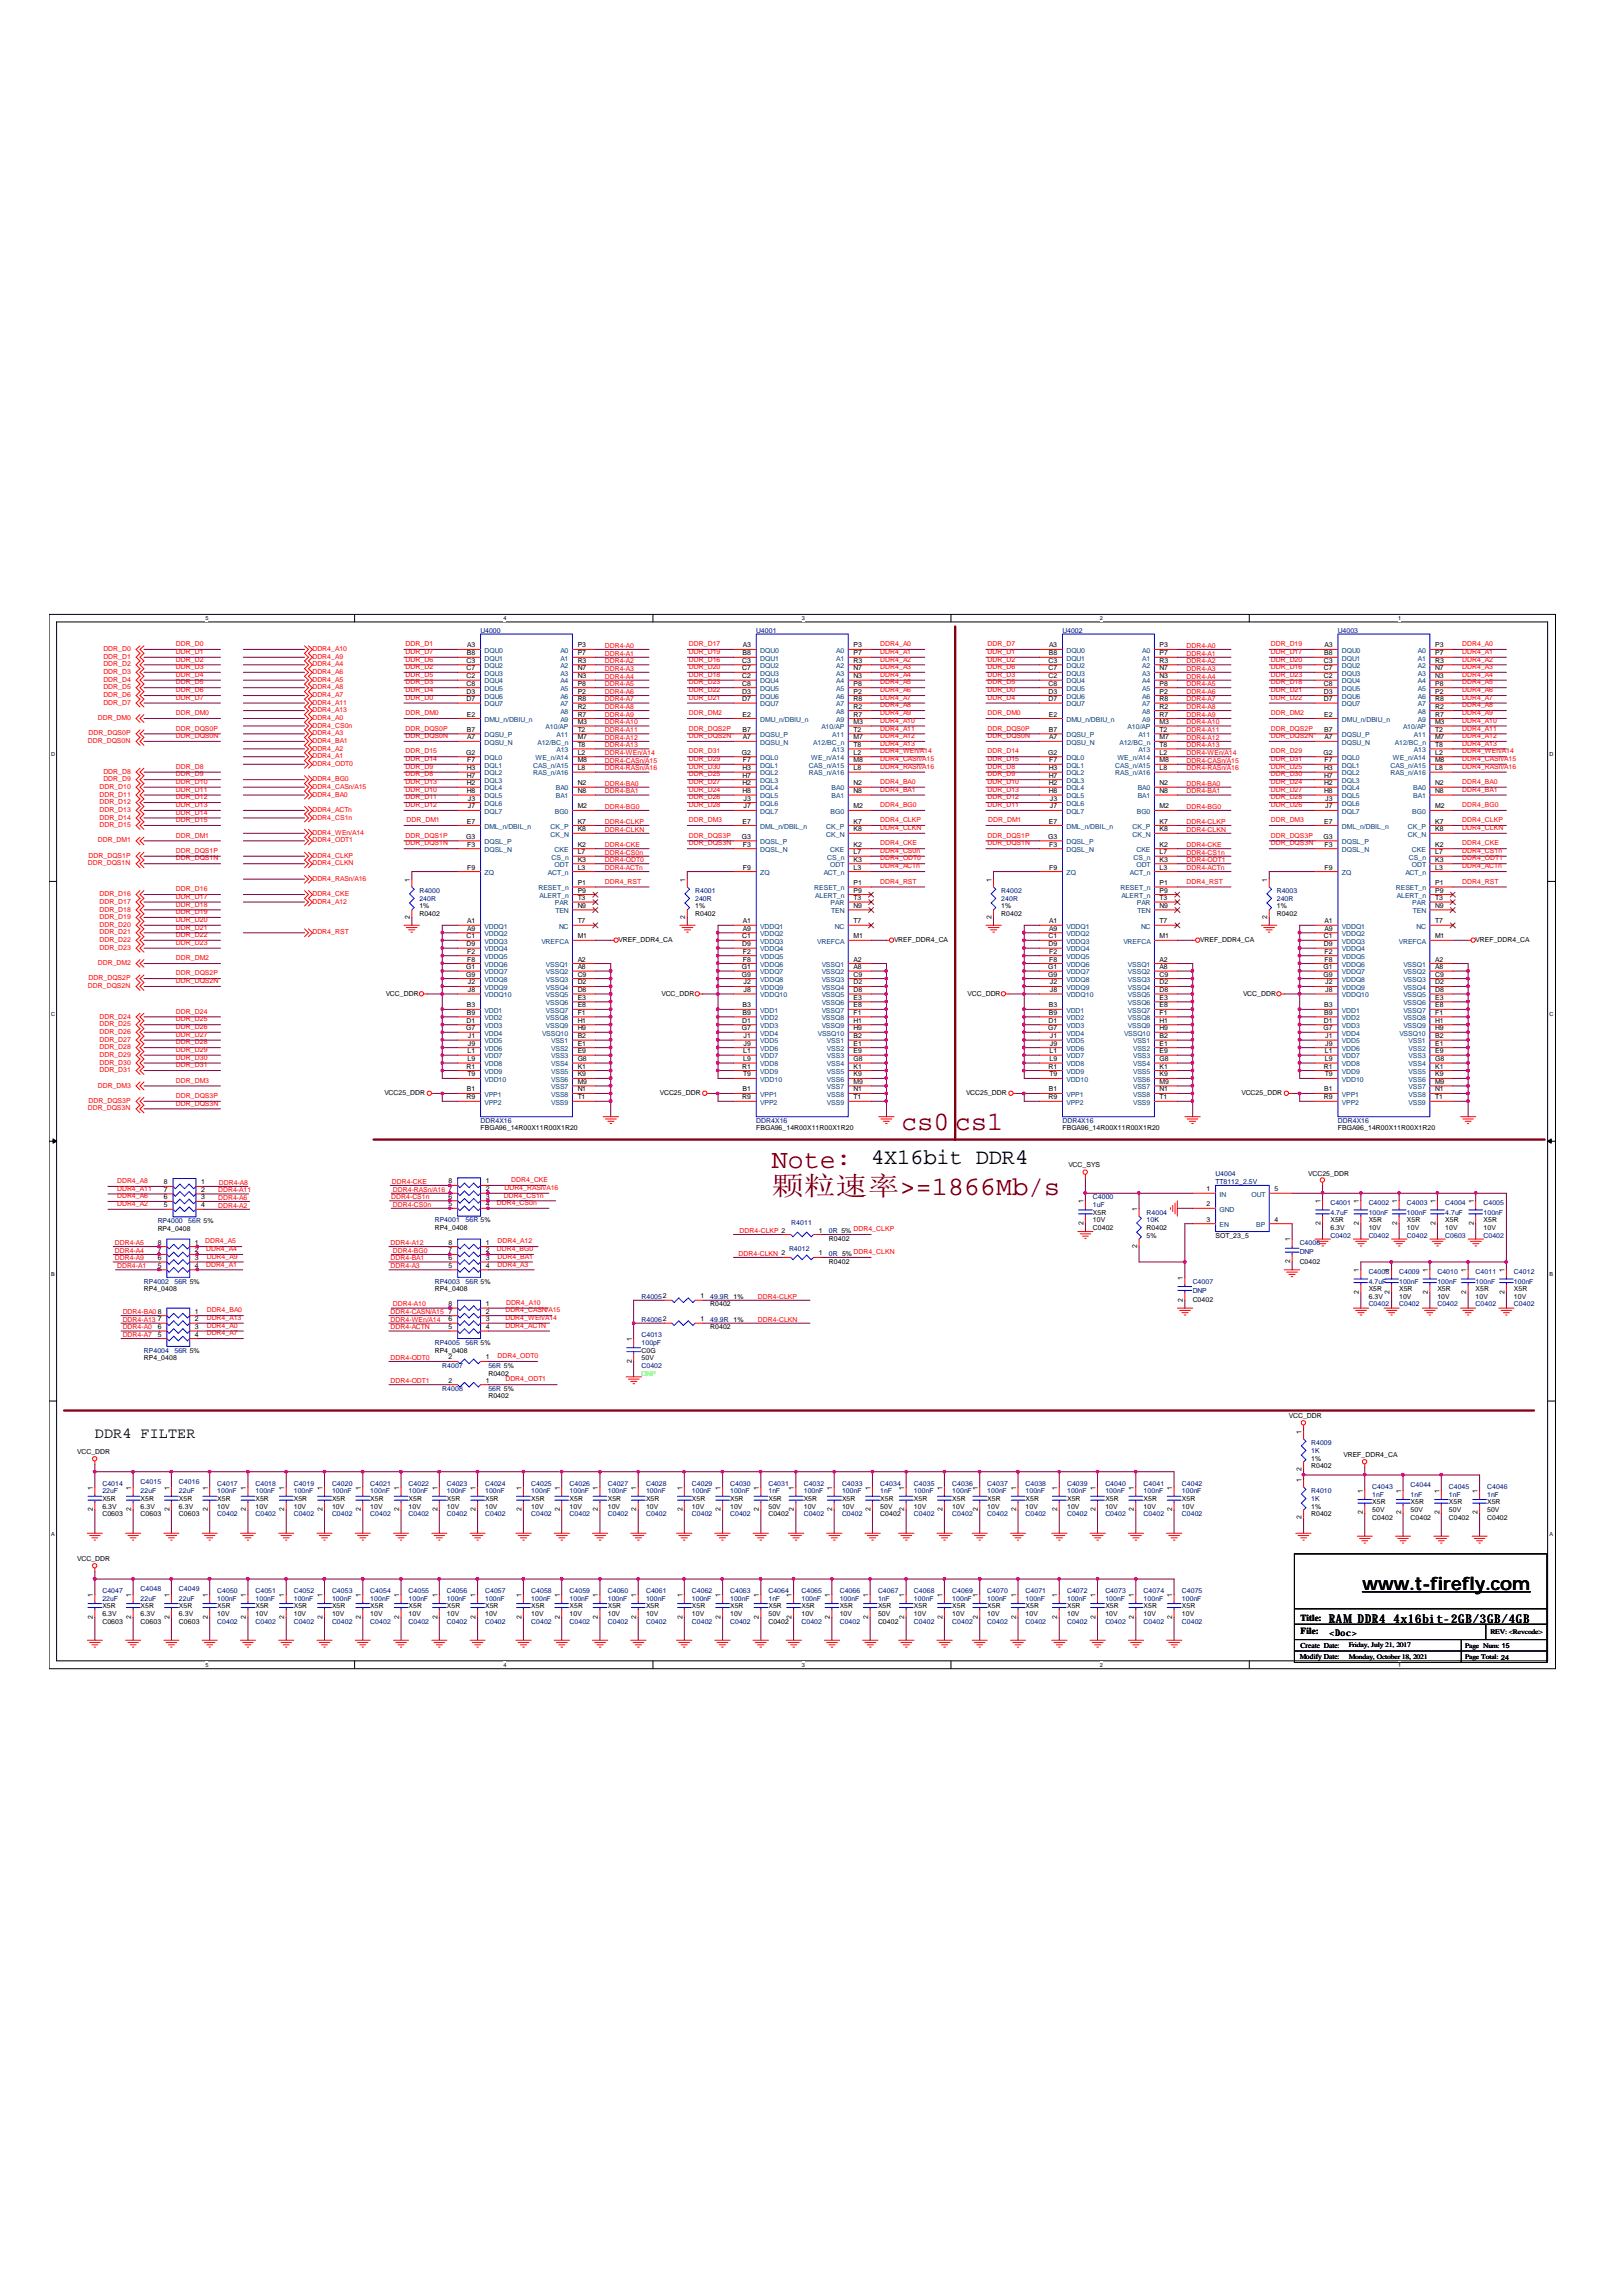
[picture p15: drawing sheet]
<svg xmlns="http://www.w3.org/2000/svg" width="210mm" height="297mm" viewBox="0 0 210 297" stroke-linecap="round" stroke-linejoin="round" font-family="sans-serif">
<defs><g id="words">
<g font-size="3.4" fill="#800000">
<text x="116.7" y="146.2">cs0</text>
<text x="123.6" y="146.2">cs1</text>
<text x="99.9" y="154.5">颗粒速率&gt;=1866Mb/s</text>
<text x="99.9" y="151.1">Note:</text>
</g>
<text font-size="2.8" x="112.7" y="150.7">4X16bit DDR4</text>
<text font-size="2.4" x="176.3" y="205.7">www.t-firefly.com</text>
<text font-size="1.9" x="12.3" y="186">DDR4 FILTER</text>
<text font-size="1.6" x="172" y="209.9">RAM DDR4 4x16bit-2GB/3GB/4GB</text>
<g font-size="1.2">
<text x="168.3" y="209.7">Title:</text>
<text x="168.3" y="211.4">File:</text>
<text x="172" y="211.7">&lt;Doc&gt;</text>
</g>
<g font-size="1">
<text x="168.2" y="214.7">Modify Date:</text>
<text x="168.3" y="213.2">Create Date:</text>
</g>
<g font-size=".9" fill="#f00">
<text x="22.8" y="83.6">DDR_D0</text>
<text x="52.5" y="83.6">DDR_D1</text>
<text x="78.3" y="83.8">DDR4-A0</text>
<text x="89.2" y="83.6">DDR_D17</text>
<text x="113.9" y="83.6">DDR4_A0</text>
<text x="127.8" y="83.6">DDR_D7</text>
<text x="153.5" y="83.8">DDR4-A0</text>
<text x="164.5" y="83.6">DDR_D19</text>
<text x="189.2" y="83.6">DDR4_A0</text>
<text x="13.4" y="88.2">DDR_D4</text>
<text x="13.4" y="89.2">DDR_D5</text>
<text x="13.4" y="84.2">DDR_D0</text>
<text x="13.4" y="85.2">DDR_D1</text>
<text x="13.4" y="86.2">DDR_D2</text>
<text x="13.4" y="87.2">DDR_D3</text>
<text x="22.8" y="89.6">DDR_D6</text>
<text x="22.8" y="88.5">DDR_D5</text>
<text x="22.8" y="85.6">DDR_D2</text>
<text x="22.8" y="86.6">DDR_D3</text>
<text x="22.8" y="84.6">DDR_D1</text>
<text x="22.8" y="87.6">DDR_D4</text>
<text x="40.4" y="86.2">DDR4_A4</text>
<text x="40.4" y="87.2">DDR4_A6</text>
<text x="40.4" y="85.2">DDR4_A9</text>
<text x="40.4" y="89.2">DDR4_A8</text>
<text x="40.4" y="84.2">DDR4_A10</text>
<text x="40.4" y="88.2">DDR4_A5</text>
<text x="52.5" y="87.6">DDR_D5</text>
<text x="52.5" y="84.6">DDR_D7</text>
<text x="52.5" y="85.6">DDR_D6</text>
<text x="52.5" y="88.5">DDR_D3</text>
<text x="52.5" y="86.6">DDR_D2</text>
<text x="52.5" y="89.6">DDR_D4</text>
<text x="78.3" y="84.8">DDR4-A1</text>
<text x="78.3" y="88.8">DDR4-A5</text>
<text x="78.3" y="87.8">DDR4-A4</text>
<text x="78.3" y="86.8">DDR4-A3</text>
<text x="78.3" y="85.8">DDR4-A2</text>
<text x="78.3" y="89.8">DDR4-A6</text>
<text x="89.2" y="85.6">DDR_D16</text>
<text x="89.2" y="84.6">DDR_D19</text>
<text x="89.2" y="87.6">DDR_D18</text>
<text x="89.2" y="89.6">DDR_D22</text>
<text x="89.2" y="86.6">DDR_D20</text>
<text x="89.2" y="88.5">DDR_D23</text>
<text x="113.9" y="84.6">DDR4_A1</text>
<text x="113.9" y="85.6">DDR4_A2</text>
<text x="113.9" y="86.6">DDR4_A3</text>
<text x="113.9" y="87.6">DDR4_A4</text>
<text x="113.9" y="88.5">DDR4_A5</text>
<text x="113.9" y="89.6">DDR4_A6</text>
<text x="127.8" y="87.6">DDR_D3</text>
<text x="127.8" y="84.6">DDR_D1</text>
<text x="127.8" y="85.6">DDR_D2</text>
<text x="127.8" y="88.5">DDR_D5</text>
<text x="127.8" y="86.6">DDR_D6</text>
<text x="127.8" y="89.6">DDR_D0</text>
<text x="153.5" y="84.8">DDR4-A1</text>
<text x="153.5" y="88.8">DDR4-A5</text>
<text x="153.5" y="87.8">DDR4-A4</text>
<text x="153.5" y="86.8">DDR4-A3</text>
<text x="153.5" y="85.8">DDR4-A2</text>
<text x="153.5" y="89.8">DDR4-A6</text>
<text x="164.5" y="85.6">DDR_D20</text>
<text x="164.5" y="84.6">DDR_D17</text>
<text x="164.5" y="87.6">DDR_D23</text>
<text x="164.5" y="89.6">DDR_D21</text>
<text x="164.5" y="86.6">DDR_D16</text>
<text x="164.5" y="88.5">DDR_D18</text>
<text x="189.2" y="84.6">DDR4_A1</text>
<text x="189.2" y="85.6">DDR4_A2</text>
<text x="189.2" y="86.6">DDR4_A3</text>
<text x="189.2" y="87.6">DDR4_A4</text>
<text x="189.2" y="88.5">DDR4_A5</text>
<text x="189.2" y="89.6">DDR4_A6</text>
<text x="11.5" y="95.2">DDR_DQS0P</text>
<text x="12.7" y="93.2">DDR_DM0</text>
<text x="13.4" y="90.2">DDR_D6</text>
<text x="13.4" y="91.2">DDR_D7</text>
<text x="22.8" y="94.5">DDR_DQS0P</text>
<text x="22.8" y="95.5">DDR_DQS0N</text>
<text x="22.8" y="92.5">DDR_DM0</text>
<text x="22.8" y="90.5">DDR_D7</text>
<text x="40.4" y="91.2">DDR4_A11</text>
<text x="40.4" y="90.2">DDR4_A7</text>
<text x="40.4" y="95.2">DDR4_A3</text>
<text x="40.4" y="94.1">DDR4_CS0n</text>
<text x="40.4" y="93.2">DDR4_A0</text>
<text x="40.4" y="92.1">DDR4_A13</text>
<text x="52.5" y="92.5">DDR_DM0</text>
<text x="52.5" y="95.5">DDR_DQS0N</text>
<text x="52.5" y="94.5">DDR_DQS0P</text>
<text x="52.5" y="90.5">DDR_D0</text>
<text x="78.3" y="93.7">DDR4-A10</text>
<text x="78.3" y="92.7">DDR4-A9</text>
<text x="78.3" y="91.7">DDR4-A8</text>
<text x="78.3" y="95.7">DDR4-A12</text>
<text x="78.3" y="94.7">DDR4-A11</text>
<text x="78.3" y="90.7">DDR4-A7</text>
<text x="89.2" y="94.5">DDR_DQS2P</text>
<text x="89.2" y="95.5">DDR_DQS2N</text>
<text x="89.2" y="92.5">DDR_DM2</text>
<text x="89.2" y="90.5">DDR_D21</text>
<text x="113.9" y="91.5">DDR4_A8</text>
<text x="113.9" y="92.5">DDR4_A9</text>
<text x="113.9" y="93.5">DDR4_A10</text>
<text x="113.9" y="94.5">DDR4_A11</text>
<text x="113.9" y="95.5">DDR4_A12</text>
<text x="113.9" y="90.5">DDR4_A7</text>
<text x="127.8" y="92.5">DDR_DM0</text>
<text x="127.8" y="95.5">DDR_DQS0N</text>
<text x="127.8" y="94.5">DDR_DQS0P</text>
<text x="127.8" y="90.5">DDR_D4</text>
<text x="153.5" y="93.7">DDR4-A10</text>
<text x="153.5" y="92.7">DDR4-A9</text>
<text x="153.5" y="91.7">DDR4-A8</text>
<text x="153.5" y="95.7">DDR4-A12</text>
<text x="153.5" y="94.7">DDR4-A11</text>
<text x="153.5" y="90.7">DDR4-A7</text>
<text x="164.5" y="94.5">DDR_DQS2P</text>
<text x="164.5" y="95.5">DDR_DQS2N</text>
<text x="164.5" y="92.5">DDR_DM2</text>
<text x="164.5" y="90.5">DDR_D22</text>
<text x="189.2" y="91.5">DDR4_A8</text>
<text x="189.2" y="92.5">DDR4_A9</text>
<text x="189.2" y="93.5">DDR4_A10</text>
<text x="189.2" y="94.5">DDR4_A11</text>
<text x="189.2" y="95.5">DDR4_A12</text>
<text x="189.2" y="90.5">DDR4_A7</text>
<text x="11.4" y="96.1">DDR_DQS0N</text>
<text x="13.4" y="100.1">DDR_D8</text>
<text x="13.4" y="101.1">DDR_D9</text>
<text x="22.8" y="100.4">DDR_D9</text>
<text x="22.8" y="101.4">DDR_D10</text>
<text x="22.8" y="99.5">DDR_D8</text>
<text x="40.4" y="99.1">DDR4_ODT0</text>
<text x="40.4" y="101.1">DDR4_BG0</text>
<text x="40.4" y="97.1">DDR4_A2</text>
<text x="40.4" y="98.1">DDR4_A1</text>
<text x="40.4" y="96.1">DDR4_BA1</text>
<text x="52.5" y="99.5">DDR_D9</text>
<text x="52.5" y="98.5">DDR_D14</text>
<text x="52.5" y="97.5">DDR_D15</text>
<text x="52.5" y="100.4">DDR_D8</text>
<text x="52.5" y="101.4">DDR_D13</text>
<text x="78.3" y="101.6">DDR4-BA0</text>
<text x="78.3" y="99.7">DDR4-RASn/A16</text>
<text x="78.3" y="98.7">DDR4-CASn/A15</text>
<text x="78.3" y="97.7">DDR4-WEn/A14</text>
<text x="78.3" y="96.7">DDR4-A13</text>
<text x="89.2" y="101.4">DDR_D27</text>
<text x="89.2" y="98.5">DDR_D29</text>
<text x="89.2" y="97.5">DDR_D31</text>
<text x="89.2" y="99.5">DDR_D30</text>
<text x="89.2" y="100.4">DDR_D25</text>
<text x="113.9" y="101.4">DDR4_BA0</text>
<text x="113.9" y="96.5">DDR4_A13</text>
<text x="113.9" y="97.5">DDR4_WEn/A14</text>
<text x="113.9" y="98.5">DDR4_CASn/A15</text>
<text x="113.9" y="99.5">DDR4_RASn/A16</text>
<text x="127.8" y="99.5">DDR_D8</text>
<text x="127.8" y="98.5">DDR_D15</text>
<text x="127.8" y="97.5">DDR_D14</text>
<text x="127.8" y="100.4">DDR_D9</text>
<text x="127.8" y="101.4">DDR_D10</text>
<text x="153.5" y="101.6">DDR4-BA0</text>
<text x="153.5" y="99.7">DDR4-RASn/A16</text>
<text x="153.5" y="98.7">DDR4-CASn/A15</text>
<text x="153.5" y="97.7">DDR4-WEn/A14</text>
<text x="153.5" y="96.7">DDR4-A13</text>
<text x="164.5" y="101.4">DDR_D24</text>
<text x="164.5" y="98.5">DDR_D31</text>
<text x="164.5" y="97.5">DDR_D29</text>
<text x="164.5" y="99.5">DDR_D25</text>
<text x="164.5" y="100.4">DDR_D30</text>
<text x="189.2" y="101.4">DDR4_BA0</text>
<text x="189.2" y="96.5">DDR4_A13</text>
<text x="189.2" y="97.5">DDR4_WEn/A14</text>
<text x="189.2" y="98.5">DDR4_CASn/A15</text>
<text x="189.2" y="99.5">DDR4_RASn/A16</text>
<text x="12.9" y="107">DDR_D15</text>
<text x="12.9" y="103.1">DDR_D11</text>
<text x="12.9" y="106">DDR_D14</text>
<text x="12.9" y="104">DDR_D12</text>
<text x="12.9" y="102.1">DDR_D10</text>
<text x="12.9" y="105.1">DDR_D13</text>
<text x="22.8" y="105.4">DDR_D14</text>
<text x="22.8" y="106.4">DDR_D15</text>
<text x="22.8" y="102.4">DDR_D11</text>
<text x="22.8" y="103.4">DDR_D12</text>
<text x="22.8" y="104.4">DDR_D13</text>
<text x="40.4" y="106">DDR4_CS1n</text>
<text x="40.4" y="103.1">DDR4_BA0</text>
<text x="40.4" y="102.1">DDR4_CASn/A15</text>
<text x="40.4" y="105.1">DDR4_ACTn</text>
<text x="52.5" y="104.4">DDR_D12</text>
<text x="52.5" y="103.4">DDR_D11</text>
<text x="52.5" y="102.4">DDR_D10</text>
<text x="52.6" y="106.4">DDR_DM1</text>
<text x="78.3" y="106.6">DDR4-CLKP</text>
<text x="78.3" y="102.6">DDR4-BA1</text>
<text x="78.3" y="107.6">DDR4-CLKN</text>
<text x="78.3" y="104.6">DDR4-BG0</text>
<text x="89.2" y="106.4">DDR_DM3</text>
<text x="89.2" y="103.4">DDR_D26</text>
<text x="89.2" y="102.4">DDR_D24</text>
<text x="89.2" y="104.4">DDR_D28</text>
<text x="113.9" y="106.4">DDR4_CLKP</text>
<text x="113.9" y="102.4">DDR4_BA1</text>
<text x="113.9" y="107.4">DDR4_CLKN</text>
<text x="113.9" y="104.4">DDR4_BG0</text>
<text x="127.8" y="104.4">DDR_D11</text>
<text x="127.8" y="103.4">DDR_D12</text>
<text x="127.8" y="102.4">DDR_D13</text>
<text x="127.9" y="106.4">DDR_DM1</text>
<text x="153.5" y="106.6">DDR4-CLKP</text>
<text x="153.5" y="102.6">DDR4-BA1</text>
<text x="153.5" y="107.6">DDR4-CLKN</text>
<text x="153.5" y="104.6">DDR4-BG0</text>
<text x="164.5" y="106.4">DDR_DM3</text>
<text x="164.5" y="103.4">DDR_D28</text>
<text x="164.5" y="102.4">DDR_D27</text>
<text x="164.5" y="104.4">DDR_D26</text>
<text x="189.2" y="106.4">DDR4_CLKP</text>
<text x="189.2" y="102.4">DDR4_BA1</text>
<text x="189.2" y="107.4">DDR4_CLKN</text>
<text x="189.2" y="104.4">DDR4_BG0</text>
<text x="11.4" y="112">DDR_DQS1N</text>
<text x="11.5" y="111">DDR_DQS1P</text>
<text x="12.7" y="109">DDR_DM1</text>
<text x="22.8" y="108.4">DDR_DM1</text>
<text x="22.8" y="111.3">DDR_DQS1N</text>
<text x="22.8" y="110.3">DDR_DQS1P</text>
<text x="40.4" y="109">DDR4_ODT1</text>
<text x="40.4" y="108">DDR4_WEn/A14</text>
<text x="40.4" y="112">DDR4_CLKN</text>
<text x="40.4" y="113.9">DDR4_RASn/A16</text>
<text x="40.4" y="111">DDR4_CLKP</text>
<text x="52.5" y="108.4">DDR_DQS1P</text>
<text x="52.5" y="109.4">DDR_DQS1N</text>
<text x="78.3" y="110.6">DDR4-CS0n</text>
<text x="78.3" y="109.6">DDR4-CKE</text>
<text x="78.3" y="112.6">DDR4-ACTn</text>
<text x="78.3" y="111.5">DDR4-ODT0</text>
<text x="89.2" y="109.4">DDR_DQS3N</text>
<text x="89.2" y="108.4">DDR_DQS3P</text>
<text x="113.9" y="109.4">DDR4_CKE</text>
<text x="113.9" y="110.3">DDR4_CS0n</text>
<text x="113.9" y="111.3">DDR4_ODT0</text>
<text x="113.9" y="112.3">DDR4_ACTn</text>
<text x="127.8" y="108.4">DDR_DQS1P</text>
<text x="127.8" y="109.4">DDR_DQS1N</text>
<text x="153.5" y="110.6">DDR4-CS1n</text>
<text x="153.5" y="109.6">DDR4-CKE</text>
<text x="153.5" y="112.6">DDR4-ACTn</text>
<text x="153.5" y="111.5">DDR4-ODT1</text>
<text x="164.5" y="109.4">DDR_DQS3N</text>
<text x="164.5" y="108.4">DDR_DQS3P</text>
<text x="189.2" y="109.4">DDR4_CKE</text>
<text x="189.2" y="110.3">DDR4_CS1n</text>
<text x="189.2" y="111.3">DDR4_ODT1</text>
<text x="189.2" y="112.3">DDR4_ACTn</text>
<text x="12.9" y="115.9">DDR_D16</text>
<text x="12.9" y="118.9">DDR_D19</text>
<text x="12.9" y="119.9">DDR_D20</text>
<text x="12.9" y="116.9">DDR_D17</text>
<text x="12.9" y="117.9">DDR_D18</text>
<text x="22.8" y="115.3">DDR_D16</text>
<text x="22.8" y="117.3">DDR_D18</text>
<text x="22.8" y="116.3">DDR_D17</text>
<text x="22.8" y="118.3">DDR_D19</text>
<text x="22.8" y="119.3">DDR_D20</text>
<text x="40.4" y="116.9">DDR4_A12</text>
<text x="40.4" y="115.9">DDR4_CKE</text>
<text x="78.3" y="114.3">DDR4_RST</text>
<text x="113.9" y="114.3">DDR4_RST</text>
<text x="153.5" y="114.3">DDR4_RST</text>
<text x="189.2" y="114.3">DDR4_RST</text>
<text x="12.7" y="124.9">DDR_DM2</text>
<text x="12.9" y="122.9">DDR_D23</text>
<text x="12.9" y="121.9">DDR_D22</text>
<text x="12.9" y="120.9">DDR_D21</text>
<text x="22.8" y="121.2">DDR_D22</text>
<text x="22.8" y="120.3">DDR_D21</text>
<text x="22.8" y="122.2">DDR_D23</text>
<text x="22.8" y="124.2">DDR_DM2</text>
<text x="40.4" y="120.9">DDR4_RST</text>
<text x="11.4" y="127.8">DDR_DQS2N</text>
<text x="11.5" y="126.8">DDR_DQS2P</text>
<text x="12.9" y="131.8">DDR_D24</text>
<text x="22.8" y="131.1">DDR_D24</text>
<text x="22.8" y="126.2">DDR_DQS2P</text>
<text x="22.8" y="127.2">DDR_DQS2N</text>
<text x="12.9" y="137.7">DDR_D30</text>
<text x="12.9" y="133.8">DDR_D26</text>
<text x="12.9" y="134.8">DDR_D27</text>
<text x="12.9" y="136.7">DDR_D29</text>
<text x="12.9" y="135.7">DDR_D28</text>
<text x="12.9" y="132.8">DDR_D25</text>
<text x="22.8" y="135.1">DDR_D28</text>
<text x="22.8" y="136.1">DDR_D29</text>
<text x="22.8" y="137.1">DDR_D30</text>
<text x="22.8" y="133.1">DDR_D26</text>
<text x="22.8" y="134.1">DDR_D27</text>
<text x="22.8" y="132.2">DDR_D25</text>
<text x="11.4" y="143.7">DDR_DQS3N</text>
<text x="11.5" y="142.7">DDR_DQS3P</text>
<text x="12.7" y="140.7">DDR_DM3</text>
<text x="12.9" y="138.7">DDR_D31</text>
<text x="22.8" y="143">DDR_DQS3N</text>
<text x="22.8" y="138.1">DDR_D31</text>
<text x="22.8" y="142.1">DDR_DQS3P</text>
<text x="22.8" y="140.1">DDR_DM3</text>
<text x="15.2" y="153.1">DDR4_A8</text>
<text x="15.2" y="154">DDR4_A11</text>
<text x="15.2" y="155">DDR4_A6</text>
<text x="28.2" y="154.2">DDR4-A11</text>
<text x="28.2" y="155.2">DDR4-A6</text>
<text x="28.3" y="153.3">DDR4-A8</text>
<text x="50.6" y="155.1">DDR4-CS1n</text>
<text x="50.7" y="153.1">DDR4-CKE</text>
<text x="50.8" y="154.2">DDR4-RASn/A16</text>
<text x="64.3" y="155.9">DDR4_CS0n</text>
<text x="65.2" y="154.9">DDR4_CS1n</text>
<text x="65.3" y="154">DDR4_RASn/A16</text>
<text x="66.2" y="152.9">DDR4_CKE</text>
<text x="14.9" y="161.1">DDR4-A5</text>
<text x="15.2" y="156">DDR4_A2</text>
<text x="26.5" y="160.9">DDR4_A5</text>
<text x="26.7" y="161.9">DDR4_A4</text>
<text x="28.2" y="156.2">DDR4-A2</text>
<text x="50.5" y="161.1">DDR4-A12</text>
<text x="50.8" y="156.1">DDR4-CS0n</text>
<text x="64.3" y="161.9">DDR4_BG0</text>
<text x="64.4" y="160.9">DDR4_A12</text>
<text x="95.7" y="159.5">DDR4-CLKP 2</text>
<text x="110.4" y="159.3">DDR4_CLKP</text>
<text x="14.9" y="163.1">DDR4-A9</text>
<text x="14.9" y="162.1">DDR4-A4</text>
<text x="15.2" y="164.1">DDR4-A1</text>
<text x="26.7" y="163.9">DDR4_A1</text>
<text x="26.8" y="162.8">DDR4_A9</text>
<text x="50.5" y="164.1">DDR4-A3</text>
<text x="50.5" y="163.1">DDR4-BA1</text>
<text x="50.8" y="162.1">DDR4-BG0</text>
<text x="64.4" y="163.9">DDR4_A3</text>
<text x="64.4" y="162.8">DDR4_BA1</text>
<text x="95.6" y="162.5">DDR4-CLKN 2</text>
<text x="110.4" y="162.2">DDR4_CLKN</text>
<text x="15.9" y="170">DDR4-BA0</text>
<text x="15.9" y="171">DDR4-A13</text>
<text x="15.9" y="172">DDR4-A0</text>
<text x="15.9" y="173">DDR4-A7</text>
<text x="26.8" y="172.7">DDR4_A7</text>
<text x="26.8" y="171.8">DDR4_A0</text>
<text x="26.8" y="170.8">DDR4_A13</text>
<text x="26.8" y="169.8">DDR4_BA0</text>
<text x="50.5" y="172">DDR4-ACTN</text>
<text x="50.5" y="171">DDR4-WEn/A14</text>
<text x="50.5" y="170">DDR4-CASN/A15</text>
<text x="50.8" y="169">DDR4-A10</text>
<text x="65.4" y="171.8">DDR4_ACTN</text>
<text x="65.4" y="170.8">DDR4_WEn/A14</text>
<text x="65.4" y="169.8">DDR4_CASN/A15</text>
<text x="65.5" y="168.8">DDR4_A10</text>
<text x="98.1" y="168">DDR4-CLKP</text>
<text x="98.1" y="171">DDR4-CLKN</text>
<text x="50.5" y="175.9">DDR4-ODT0</text>
<text x="50.5" y="178.9">DDR4-ODT1</text>
<text x="64.4" y="175.7">DDR4_ODT0</text>
<text x="65.4" y="178.7">DDR4_ODT1</text>
</g>
<g font-size=".9">
<text x="60.5" y="83.8">A3</text>
<text x="74.8" y="83.8">P3</text>
<text x="96.1" y="83.8">A3</text>
<text x="110.4" y="83.8">P3</text>
<text x="135.8" y="83.8">A3</text>
<text x="150.1" y="83.8">P3</text>
<text x="171.4" y="83.8">A3</text>
<text x="185.7" y="83.8">P3</text>
<text x="60.4" y="85.8">C3</text>
<text x="60.4" y="86.7">C7</text>
<text x="60.4" y="87.7">C2</text>
<text x="60.4" y="88.7">C8</text>
<text x="60.4" y="89.7">D3</text>
<text x="60.4" y="84.8">B8</text>
<text x="74.8" y="84.8">P7</text>
<text x="74.8" y="85.8">R3</text>
<text x="74.8" y="86.7">N7</text>
<text x="74.8" y="87.7">N3</text>
<text x="74.8" y="88.7">P8</text>
<text x="74.8" y="89.7">P2</text>
<text x="96.1" y="85.8">C3</text>
<text x="96.1" y="86.7">C7</text>
<text x="96.1" y="87.7">C2</text>
<text x="96.1" y="88.7">C8</text>
<text x="96.1" y="89.7">D3</text>
<text x="96.1" y="84.8">B8</text>
<text x="110.4" y="84.8">P7</text>
<text x="110.4" y="85.8">R3</text>
<text x="110.4" y="86.7">N7</text>
<text x="110.4" y="87.7">N3</text>
<text x="110.4" y="88.7">P8</text>
<text x="110.4" y="89.7">P2</text>
<text x="135.7" y="85.8">C3</text>
<text x="135.7" y="86.7">C7</text>
<text x="135.7" y="87.7">C2</text>
<text x="135.7" y="88.7">C8</text>
<text x="135.7" y="89.7">D3</text>
<text x="135.7" y="84.8">B8</text>
<text x="150.1" y="84.8">P7</text>
<text x="150.1" y="85.8">R3</text>
<text x="150.1" y="86.7">N7</text>
<text x="150.1" y="87.7">N3</text>
<text x="150.1" y="88.7">P8</text>
<text x="150.1" y="89.7">P2</text>
<text x="171.3" y="85.8">C3</text>
<text x="171.3" y="86.7">C7</text>
<text x="171.3" y="87.7">C2</text>
<text x="171.3" y="88.7">C8</text>
<text x="171.3" y="89.7">D3</text>
<text x="171.4" y="84.8">B8</text>
<text x="185.7" y="84.8">P7</text>
<text x="185.7" y="85.8">R3</text>
<text x="185.7" y="86.7">N7</text>
<text x="185.7" y="87.7">N3</text>
<text x="185.7" y="88.7">P8</text>
<text x="185.7" y="89.7">P2</text>
<text x="60.4" y="90.7">D7</text>
<text x="60.4" y="92.7">E2</text>
<text x="60.4" y="94.7">B7</text>
<text x="60.5" y="95.7">A7</text>
<text x="74.8" y="90.7">R8</text>
<text x="74.8" y="91.7">R2</text>
<text x="74.8" y="92.7">R7</text>
<text x="74.8" y="93.7">M3</text>
<text x="74.8" y="94.7">T2</text>
<text x="74.8" y="95.7">M7</text>
<text x="96.1" y="90.7">D7</text>
<text x="96.1" y="92.7">E2</text>
<text x="96.1" y="94.7">B7</text>
<text x="96.1" y="95.7">A7</text>
<text x="110.4" y="90.7">R8</text>
<text x="110.4" y="91.7">R2</text>
<text x="110.4" y="92.7">R7</text>
<text x="110.4" y="94.7">T2</text>
<text x="110.4" y="93.7">M3</text>
<text x="110.4" y="95.7">M7</text>
<text x="135.7" y="90.7">D7</text>
<text x="135.7" y="92.7">E2</text>
<text x="135.7" y="94.7">B7</text>
<text x="135.8" y="95.7">A7</text>
<text x="150.1" y="90.7">R8</text>
<text x="150.1" y="91.7">R2</text>
<text x="150.1" y="92.7">R7</text>
<text x="150.1" y="94.7">T2</text>
<text x="150.1" y="93.7">M3</text>
<text x="150.1" y="95.7">M7</text>
<text x="171.3" y="90.7">D7</text>
<text x="171.4" y="92.7">E2</text>
<text x="171.4" y="94.7">B7</text>
<text x="171.4" y="95.7">A7</text>
<text x="185.7" y="90.7">R8</text>
<text x="185.7" y="91.7">R2</text>
<text x="185.7" y="92.7">R7</text>
<text x="185.7" y="93.7">M3</text>
<text x="185.7" y="94.7">T2</text>
<text x="185.7" y="95.7">M7</text>
<text x="60.3" y="97.6">G2</text>
<text x="60.4" y="99.6">H3</text>
<text x="60.4" y="100.6">H7</text>
<text x="60.4" y="101.6">H2</text>
<text x="60.5" y="98.6">F7</text>
<text x="74.8" y="101.6">N2</text>
<text x="74.8" y="96.6">T8</text>
<text x="74.8" y="97.6">L2</text>
<text x="74.8" y="98.6">M8</text>
<text x="74.8" y="99.6">L8</text>
<text x="96" y="97.6">G2</text>
<text x="96.1" y="99.6">H3</text>
<text x="96.1" y="100.6">H7</text>
<text x="96.1" y="101.6">H2</text>
<text x="96.1" y="98.6">F7</text>
<text x="110.4" y="96.6">T8</text>
<text x="110.4" y="101.6">N2</text>
<text x="110.4" y="97.6">L2</text>
<text x="110.4" y="98.6">M8</text>
<text x="110.4" y="99.6">L8</text>
<text x="135.6" y="97.6">G2</text>
<text x="135.7" y="99.6">H3</text>
<text x="135.7" y="100.6">H7</text>
<text x="135.7" y="101.6">H2</text>
<text x="135.8" y="98.6">F7</text>
<text x="150.1" y="101.6">N2</text>
<text x="150.1" y="96.6">T8</text>
<text x="150.1" y="98.6">M8</text>
<text x="150.1" y="99.6">L8</text>
<text x="150.1" y="97.6">L2</text>
<text x="171.3" y="97.6">G2</text>
<text x="171.4" y="99.6">H3</text>
<text x="171.4" y="100.6">H7</text>
<text x="171.4" y="101.6">H2</text>
<text x="171.4" y="98.6">F7</text>
<text x="185.7" y="101.6">N2</text>
<text x="185.7" y="96.6">T8</text>
<text x="185.7" y="97.6">L2</text>
<text x="185.7" y="98.6">M8</text>
<text x="185.7" y="99.6">L8</text>
<text x="60.4" y="106.5">E7</text>
<text x="60.4" y="102.6">H8</text>
<text x="60.5" y="103.6">J3</text>
<text x="60.5" y="104.6">J7</text>
<text x="74.8" y="104.6">M2</text>
<text x="74.8" y="102.6">N8</text>
<text x="74.8" y="107.6">K8</text>
<text x="74.8" y="106.5">K7</text>
<text x="96.1" y="106.5">E7</text>
<text x="96.1" y="102.6">H8</text>
<text x="96.2" y="103.6">J3</text>
<text x="96.2" y="104.6">J7</text>
<text x="110.4" y="107.6">K8</text>
<text x="110.4" y="106.5">K7</text>
<text x="110.4" y="104.6">M2</text>
<text x="110.4" y="102.6">N8</text>
<text x="135.7" y="106.5">E7</text>
<text x="135.7" y="102.6">H8</text>
<text x="135.8" y="103.6">J3</text>
<text x="135.8" y="104.6">J7</text>
<text x="150.1" y="107.6">K8</text>
<text x="150.1" y="106.5">K7</text>
<text x="150.1" y="104.6">M2</text>
<text x="150.1" y="102.6">N8</text>
<text x="171.4" y="106.5">E7</text>
<text x="171.4" y="102.6">H8</text>
<text x="171.5" y="103.6">J3</text>
<text x="171.5" y="104.6">J7</text>
<text x="185.7" y="107.6">K8</text>
<text x="185.7" y="106.5">K7</text>
<text x="185.7" y="104.6">M2</text>
<text x="185.7" y="102.6">N8</text>
<text x="60.3" y="108.5">G3</text>
<text x="60.5" y="109.5">F3</text>
<text x="60.5" y="112.5">F9</text>
<text x="74.8" y="111.5">K3</text>
<text x="74.8" y="109.5">K2</text>
<text x="74.8" y="112.5">L3</text>
<text x="74.8" y="110.5">L7</text>
<text x="96" y="108.5">G3</text>
<text x="96.1" y="109.5">F3</text>
<text x="96.1" y="112.5">F9</text>
<text x="110.4" y="111.5">K3</text>
<text x="110.4" y="109.5">K2</text>
<text x="110.4" y="110.5">L7</text>
<text x="110.4" y="112.5">L3</text>
<text x="135.6" y="108.5">G3</text>
<text x="135.8" y="109.5">F3</text>
<text x="135.8" y="112.5">F9</text>
<text x="150.1" y="111.5">K3</text>
<text x="150.1" y="110.5">L7</text>
<text x="150.1" y="109.5">K2</text>
<text x="150.1" y="112.5">L3</text>
<text x="171.3" y="108.5">G3</text>
<text x="171.4" y="109.5">F3</text>
<text x="171.4" y="112.5">F9</text>
<text x="185.7" y="111.5">K3</text>
<text x="185.7" y="110.5">L7</text>
<text x="185.7" y="109.5">K2</text>
<text x="185.7" y="112.5">L3</text>
<text x="53" y="118.9" transform="rotate(-90 53 118.9)">2</text>
<text x="53" y="114.1" transform="rotate(-90 53 114.1)">1</text>
<text x="54.3" y="118.5">R0402</text>
<text x="54.3" y="117.5">1%</text>
<text x="60.5" y="119.5">A1</text>
<text x="74.8" y="119.5">T7</text>
<text x="74.8" y="117.5">N9</text>
<text x="74.8" y="114.5">P1</text>
<text x="74.8" y="115.5">P9</text>
<text x="74.8" y="116.4">T3</text>
<text x="88.7" y="118.9" transform="rotate(-90 88.7 118.9)">2</text>
<text x="88.7" y="114.1" transform="rotate(-90 88.7 114.1)">1</text>
<text x="90" y="118.5">R0402</text>
<text x="90" y="117.5">1%</text>
<text x="96.1" y="119.5">A1</text>
<text x="110.4" y="119.5">T7</text>
<text x="110.4" y="114.5">P1</text>
<text x="110.4" y="116.4">T3</text>
<text x="110.4" y="117.5">N9</text>
<text x="110.4" y="115.5">P9</text>
<text x="128.3" y="118.9" transform="rotate(-90 128.3 118.9)">2</text>
<text x="128.3" y="114.1" transform="rotate(-90 128.3 114.1)">1</text>
<text x="129.6" y="118.5">R0402</text>
<text x="129.6" y="117.5">1%</text>
<text x="135.8" y="119.5">A1</text>
<text x="150.1" y="119.5">T7</text>
<text x="150.1" y="117.5">N9</text>
<text x="150.1" y="114.5">P1</text>
<text x="150.1" y="115.5">P9</text>
<text x="150.1" y="116.4">T3</text>
<text x="164" y="118.9" transform="rotate(-90 164 118.9)">2</text>
<text x="164" y="114.1" transform="rotate(-90 164 114.1)">1</text>
<text x="165.2" y="118.5">R0402</text>
<text x="165.2" y="117.5">1%</text>
<text x="171.4" y="119.5">A1</text>
<text x="185.7" y="119.5">T7</text>
<text x="185.7" y="117.5">N9</text>
<text x="185.7" y="114.5">P1</text>
<text x="185.7" y="115.5">P9</text>
<text x="185.7" y="116.4">T3</text>
<text x="60.3" y="125.4">G1</text>
<text x="60.4" y="121.4">C1</text>
<text x="60.4" y="122.4">D9</text>
<text x="60.5" y="120.4">A9</text>
<text x="60.5" y="123.4">F2</text>
<text x="60.5" y="124.4">F8</text>
<text x="74.8" y="124.4">A2</text>
<text x="74.8" y="125.4">A8</text>
<text x="74.8" y="121.4">M1</text>
<text x="80.1" y="121.9">VREF_DDR4_CA</text>
<text x="96" y="125.4">G1</text>
<text x="96.1" y="121.4">C1</text>
<text x="96.1" y="122.4">D9</text>
<text x="96.1" y="120.4">A9</text>
<text x="96.1" y="123.4">F2</text>
<text x="96.1" y="124.4">F8</text>
<text x="110.4" y="121.4">M1</text>
<text x="110.4" y="124.4">A2</text>
<text x="110.4" y="125.4">A8</text>
<text x="115.7" y="121.9">VREF_DDR4_CA</text>
<text x="135.6" y="125.4">G1</text>
<text x="135.7" y="121.4">C1</text>
<text x="135.7" y="122.4">D9</text>
<text x="135.8" y="120.4">A9</text>
<text x="135.8" y="123.4">F2</text>
<text x="135.8" y="124.4">F8</text>
<text x="150.1" y="121.4">M1</text>
<text x="150.1" y="124.4">A2</text>
<text x="150.1" y="125.4">A8</text>
<text x="155.3" y="121.9">VREF_DDR4_CA</text>
<text x="171.3" y="125.4">G1</text>
<text x="171.3" y="121.4">C1</text>
<text x="171.3" y="122.4">D9</text>
<text x="171.4" y="120.4">A9</text>
<text x="171.4" y="123.4">F2</text>
<text x="171.4" y="124.4">F8</text>
<text x="185.7" y="121.4">M1</text>
<text x="185.7" y="124.4">A2</text>
<text x="185.7" y="125.4">A8</text>
<text x="191" y="121.9">VREF_DDR4_CA</text>
<text x="49.9" y="128.8">VCC_DDR</text>
<text x="60.3" y="126.4">G9</text>
<text x="60.4" y="130.3">B3</text>
<text x="60.4" y="131.3">B9</text>
<text x="60.5" y="127.4">J2</text>
<text x="60.5" y="128.3">J8</text>
<text x="74.8" y="126.4">C9</text>
<text x="74.8" y="127.4">D2</text>
<text x="74.8" y="128.3">D8</text>
<text x="74.8" y="129.4">E3</text>
<text x="74.8" y="130.3">E8</text>
<text x="74.8" y="131.3">F1</text>
<text x="85.6" y="128.8">VCC_DDR</text>
<text x="96" y="126.4">G9</text>
<text x="96.1" y="130.3">B3</text>
<text x="96.1" y="131.3">B9</text>
<text x="96.2" y="127.4">J2</text>
<text x="96.2" y="128.3">J8</text>
<text x="110.4" y="126.4">C9</text>
<text x="110.4" y="127.4">D2</text>
<text x="110.4" y="128.3">D8</text>
<text x="110.4" y="129.4">E3</text>
<text x="110.4" y="130.3">E8</text>
<text x="110.4" y="131.3">F1</text>
<text x="125.2" y="128.8">VCC_DDR</text>
<text x="135.6" y="126.4">G9</text>
<text x="135.7" y="130.3">B3</text>
<text x="135.7" y="131.3">B9</text>
<text x="135.8" y="127.4">J2</text>
<text x="135.8" y="128.3">J8</text>
<text x="150.1" y="126.4">C9</text>
<text x="150.1" y="127.4">D2</text>
<text x="150.1" y="128.3">D8</text>
<text x="150.1" y="129.4">E3</text>
<text x="150.1" y="130.3">E8</text>
<text x="150.1" y="131.3">F1</text>
<text x="160.9" y="128.8">VCC_DDR</text>
<text x="171.3" y="126.4">G9</text>
<text x="171.4" y="130.3">B3</text>
<text x="171.4" y="131.3">B9</text>
<text x="171.5" y="127.4">J2</text>
<text x="171.5" y="128.3">J8</text>
<text x="185.7" y="126.4">C9</text>
<text x="185.7" y="127.4">D2</text>
<text x="185.7" y="128.3">D8</text>
<text x="185.7" y="129.4">E3</text>
<text x="185.7" y="130.3">E8</text>
<text x="185.7" y="131.3">F1</text>
<text x="60.3" y="133.3">G7</text>
<text x="60.4" y="132.3">D1</text>
<text x="60.5" y="136.3">L1</text>
<text x="60.5" y="137.3">L9</text>
<text x="60.5" y="134.3">J1</text>
<text x="60.5" y="135.3">J9</text>
<text x="74.8" y="132.3">H1</text>
<text x="74.8" y="133.3">H9</text>
<text x="74.8" y="134.3">B2</text>
<text x="74.8" y="135.3">E1</text>
<text x="74.8" y="136.3">E9</text>
<text x="74.8" y="137.3">G8</text>
<text x="96" y="133.3">G7</text>
<text x="96.1" y="132.3">D1</text>
<text x="96.2" y="136.3">L1</text>
<text x="96.2" y="137.3">L9</text>
<text x="96.2" y="134.3">J1</text>
<text x="96.2" y="135.3">J9</text>
<text x="110.4" y="133.3">H9</text>
<text x="110.4" y="134.3">B2</text>
<text x="110.4" y="135.3">E1</text>
<text x="110.4" y="136.3">E9</text>
<text x="110.4" y="137.3">G8</text>
<text x="110.4" y="132.3">H1</text>
<text x="135.6" y="133.3">G7</text>
<text x="135.7" y="132.3">D1</text>
<text x="135.8" y="136.3">L1</text>
<text x="135.8" y="137.3">L9</text>
<text x="135.8" y="134.3">J1</text>
<text x="135.8" y="135.3">J9</text>
<text x="150.1" y="133.3">H9</text>
<text x="150.1" y="134.3">B2</text>
<text x="150.1" y="135.3">E1</text>
<text x="150.1" y="136.3">E9</text>
<text x="150.1" y="137.3">G8</text>
<text x="150.1" y="132.3">H1</text>
<text x="171.3" y="133.3">G7</text>
<text x="171.3" y="132.3">D1</text>
<text x="171.4" y="136.3">L1</text>
<text x="171.4" y="137.3">L9</text>
<text x="171.5" y="134.3">J1</text>
<text x="171.5" y="135.3">J9</text>
<text x="185.7" y="134.3">B2</text>
<text x="185.7" y="135.3">E1</text>
<text x="185.7" y="136.3">E9</text>
<text x="185.7" y="137.3">G8</text>
<text x="185.7" y="132.3">H1</text>
<text x="185.7" y="133.3">H9</text>
<text x="49.7" y="141.7">VCC25_DDR</text>
<text x="60.4" y="138.2">R1</text>
<text x="60.4" y="142.2">R9</text>
<text x="60.4" y="141.2">B1</text>
<text x="60.5" y="139.3">T9</text>
<text x="74.8" y="138.2">K1</text>
<text x="74.8" y="139.3">K9</text>
<text x="74.8" y="140.2">M9</text>
<text x="74.8" y="141.2">N1</text>
<text x="74.8" y="142.2">T1</text>
<text x="85.4" y="141.7">VCC25_DDR</text>
<text x="96.1" y="138.2">R1</text>
<text x="96.1" y="142.2">R9</text>
<text x="96.1" y="141.2">B1</text>
<text x="96.2" y="139.3">T9</text>
<text x="110.4" y="138.2">K1</text>
<text x="110.4" y="139.3">K9</text>
<text x="110.4" y="140.2">M9</text>
<text x="110.4" y="141.2">N1</text>
<text x="110.4" y="142.2">T1</text>
<text x="125" y="141.7">VCC25_DDR</text>
<text x="135.7" y="138.2">R1</text>
<text x="135.7" y="142.2">R9</text>
<text x="135.7" y="141.2">B1</text>
<text x="135.8" y="139.3">T9</text>
<text x="150.1" y="138.2">K1</text>
<text x="150.1" y="139.3">K9</text>
<text x="150.1" y="140.2">M9</text>
<text x="150.1" y="141.2">N1</text>
<text x="150.1" y="142.2">T1</text>
<text x="160.7" y="141.7">VCC25_DDR</text>
<text x="171.3" y="138.2">R1</text>
<text x="171.3" y="142.2">R9</text>
<text x="171.4" y="141.2">B1</text>
<text x="171.4" y="139.3">T9</text>
<text x="185.7" y="138.2">K1</text>
<text x="185.7" y="139.3">K9</text>
<text x="185.7" y="140.2">M9</text>
<text x="185.7" y="141.2">N1</text>
<text x="185.7" y="142.2">T1</text>
<text x="62.2" y="146.2">FBGA96_14R00X11R00X1R20</text>
<text x="97.9" y="146.2">FBGA96_14R00X11R00X1R20</text>
<text x="137.5" y="146.2">FBGA96_14R00X11R00X1R20</text>
<text x="173.1" y="146.2">FBGA96_14R00X11R00X1R20</text>
<text x="21.2" y="155.2">6</text>
<text x="21.2" y="154.2">7</text>
<text x="21.2" y="153.2">8</text>
<text x="26" y="153.2">1</text>
<text x="26" y="154.2">2</text>
<text x="26" y="155.2">3</text>
<text x="58" y="155.1">6</text>
<text x="58" y="154.1">7</text>
<text x="58" y="153.1">8</text>
<text x="62.9" y="153.1">1</text>
<text x="62.9" y="154.1">2</text>
<text x="62.9" y="155.1">3</text>
<text x="138.3" y="151">VCC_SYS</text>
<text x="140.2" y="155.6" transform="rotate(-90 140.2 155.6)">1</text>
<text x="156.1" y="154.1">1</text>
<text x="164.9" y="154.1">5</text>
<text x="169.3" y="152.1">VCC25_DDR</text>
<text x="170.9" y="155.6" transform="rotate(-90 170.9 155.6)">1</text>
<text x="175.9" y="155.6" transform="rotate(-90 175.9 155.6)">1</text>
<text x="180.8" y="155.6" transform="rotate(-90 180.8 155.6)">1</text>
<text x="185.8" y="155.6" transform="rotate(-90 185.8 155.6)">1</text>
<text x="190.7" y="155.6" transform="rotate(-90 190.7 155.6)">1</text>
<text x="20.4" y="159.2">RP4_0408</text>
<text x="20.4" y="161">8</text>
<text x="21.2" y="156.2">5</text>
<text x="25.2" y="161">1</text>
<text x="26" y="156.2">4</text>
<text x="56.3" y="159.1">RP4_0408</text>
<text x="58" y="161">8</text>
<text x="58" y="156.1">5</text>
<text x="62.9" y="161">1</text>
<text x="62.9" y="156.1">4</text>
<text x="106" y="159.5">1</text>
<text x="107.3" y="160.5">R0402</text>
<text x="140.2" y="158.5" transform="rotate(-90 140.2 158.5)">2</text>
<text x="141.4" y="159.1">C0402</text>
<text x="141.4" y="157.1">X5R</text>
<text x="141.4" y="158.1">10V</text>
<text x="147.2" y="161.4" transform="rotate(-90 147.2 161.4)">2</text>
<text x="147.2" y="156.7" transform="rotate(-90 147.2 156.7)">1</text>
<text x="148.4" y="159.1">R0402</text>
<text x="148.4" y="160.1">5%</text>
<text x="156.1" y="156.1">2</text>
<text x="156.1" y="158.1">3</text>
<text x="157.3" y="160.1">SOT_23_5</text>
<text x="164.9" y="158.1">4</text>
<text x="167" y="160.6" transform="rotate(-90 167 160.6)">1</text>
<text x="170.9" y="158.5" transform="rotate(-90 170.9 158.5)">2</text>
<text x="172.2" y="158.1">X5R</text>
<text x="172.2" y="159.1">6.3V</text>
<text x="175.9" y="158.5" transform="rotate(-90 175.9 158.5)">2</text>
<text x="177.1" y="158.1">X5R</text>
<text x="177.1" y="159.1">10V</text>
<text x="180.8" y="158.5" transform="rotate(-90 180.8 158.5)">2</text>
<text x="182.1" y="158.1">X5R</text>
<text x="182.1" y="159.1">10V</text>
<text x="185.8" y="158.5" transform="rotate(-90 185.8 158.5)">2</text>
<text x="187" y="158.1">X5R</text>
<text x="187" y="159.1">10V</text>
<text x="190.7" y="158.5" transform="rotate(-90 190.7 158.5)">2</text>
<text x="192" y="158.1">X5R</text>
<text x="192" y="159.1">10V</text>
<text x="18.6" y="167">RP4_0408</text>
<text x="20.4" y="164">5</text>
<text x="20.4" y="163">6</text>
<text x="20.4" y="162">7</text>
<text x="25.2" y="162">2</text>
<text x="25.2" y="163">3</text>
<text x="25.2" y="164">4</text>
<text x="56.3" y="167">RP4_0408</text>
<text x="58" y="164">5</text>
<text x="58" y="163">6</text>
<text x="58" y="162">7</text>
<text x="62.9" y="162">2</text>
<text x="62.9" y="163">3</text>
<text x="62.9" y="164">4</text>
<text x="90.6" y="168">1</text>
<text x="106" y="162.4">1</text>
<text x="107.3" y="163.5">R0402</text>
<text x="153.1" y="165.6" transform="rotate(-90 153.1 165.6)">1</text>
<text x="167" y="163.4" transform="rotate(-90 167 163.4)">2</text>
<text x="168.2" y="163.5">C0402</text>
<text x="175.9" y="167.4" transform="rotate(-90 175.9 167.4)">2</text>
<text x="175.9" y="164.6" transform="rotate(-90 175.9 164.6)">1</text>
<text x="177.1" y="167">X5R</text>
<text x="179.8" y="167.4" transform="rotate(-90 179.8 167.4)">2</text>
<text x="179.8" y="164.6" transform="rotate(-90 179.8 164.6)">1</text>
<text x="181.1" y="167">X5R</text>
<text x="184.8" y="167.4" transform="rotate(-90 184.8 167.4)">2</text>
<text x="184.8" y="164.6" transform="rotate(-90 184.8 164.6)">1</text>
<text x="186" y="167">X5R</text>
<text x="189.7" y="167.4" transform="rotate(-90 189.7 167.4)">2</text>
<text x="189.7" y="164.6" transform="rotate(-90 189.7 164.6)">1</text>
<text x="191" y="167">X5R</text>
<text x="194.7" y="167.4" transform="rotate(-90 194.7 167.4)">2</text>
<text x="194.7" y="164.6" transform="rotate(-90 194.7 164.6)">1</text>
<text x="195.9" y="167">X5R</text>
<text x="20.4" y="172.9">5</text>
<text x="20.4" y="171.9">6</text>
<text x="20.4" y="170.9">7</text>
<text x="20.4" y="170">8</text>
<text x="25.2" y="170">1</text>
<text x="25.2" y="170.9">2</text>
<text x="25.2" y="171.9">3</text>
<text x="25.2" y="172.9">4</text>
<text x="58" y="171.9">5</text>
<text x="58" y="170.9">6</text>
<text x="58" y="170">7</text>
<text x="58" y="169">8</text>
<text x="62.9" y="169">1</text>
<text x="62.9" y="170">2</text>
<text x="62.9" y="170.9">3</text>
<text x="62.9" y="171.9">4</text>
<text x="81.7" y="173.5" transform="rotate(-90 81.7 173.5)">1</text>
<text x="90.6" y="170.9">1</text>
<text x="91.9" y="169">R0402</text>
<text x="91.9" y="172">R0402</text>
<text x="153.1" y="168.4" transform="rotate(-90 153.1 168.4)">2</text>
<text x="154.3" y="168.4">C0402</text>
<text x="177.1" y="168">6.3V</text>
<text x="181.1" y="168">10V</text>
<text x="186" y="168">10V</text>
<text x="191" y="168">10V</text>
<text x="195.9" y="168">10V</text>
<text x="18.6" y="176">RP4_0408</text>
<text x="56.3" y="175">RP4_0408</text>
<text x="58" y="175.9">2</text>
<text x="58" y="178.9">2</text>
<text x="62.9" y="175.9">1</text>
<text x="62.9" y="178.9">1</text>
<text x="63.2" y="178">R0402</text>
<text x="81.7" y="176.3" transform="rotate(-90 81.7 176.3)">2</text>
<text x="83" y="175">C0G</text>
<text x="83" y="176">50V</text>
<text x="63.2" y="180.9">R0402</text>
<text x="166.8" y="183.5">VCC_DDR</text>
<text x="168.4" y="185.5" transform="rotate(-90 168.4 185.5)">1</text>
<text x="10" y="188.1">VCC_DDR</text>
<text x="168.4" y="191.7" transform="rotate(-90 168.4 191.7)">1</text>
<text x="168.4" y="190.3" transform="rotate(-90 168.4 190.3)">2</text>
<text x="169.7" y="189.9">R0402</text>
<text x="169.7" y="189">1%</text>
<text x="173.9" y="188.5">VREF_DDR4_CA</text>
<text x="12" y="195.5" transform="rotate(-90 12 195.5)">2</text>
<text x="12" y="192.7" transform="rotate(-90 12 192.7)">1</text>
<text x="13.3" y="196.2">C0603</text>
<text x="13.3" y="194.2">X5R</text>
<text x="13.3" y="195.2">6.3V</text>
<text x="17" y="195.5" transform="rotate(-90 17 195.5)">2</text>
<text x="17" y="192.7" transform="rotate(-90 17 192.7)">1</text>
<text x="18.2" y="196.2">C0603</text>
<text x="18.2" y="194.2">X5R</text>
<text x="18.2" y="195.2">6.3V</text>
<text x="21.9" y="195.5" transform="rotate(-90 21.9 195.5)">2</text>
<text x="21.9" y="192.7" transform="rotate(-90 21.9 192.7)">1</text>
<text x="23.2" y="196.2">C0603</text>
<text x="23.2" y="194.2">X5R</text>
<text x="23.2" y="195.2">6.3V</text>
<text x="26.9" y="195.5" transform="rotate(-90 26.9 195.5)">2</text>
<text x="26.9" y="192.7" transform="rotate(-90 26.9 192.7)">1</text>
<text x="28.1" y="194.2">X5R</text>
<text x="28.1" y="195.2">10V</text>
<text x="31.8" y="195.5" transform="rotate(-90 31.8 195.5)">2</text>
<text x="31.8" y="192.7" transform="rotate(-90 31.8 192.7)">1</text>
<text x="33.1" y="194.2">X5R</text>
<text x="33.1" y="195.2">10V</text>
<text x="36.8" y="195.5" transform="rotate(-90 36.8 195.5)">2</text>
<text x="36.8" y="192.7" transform="rotate(-90 36.8 192.7)">1</text>
<text x="38" y="194.2">X5R</text>
<text x="38" y="195.2">10V</text>
<text x="41.7" y="195.5" transform="rotate(-90 41.7 195.5)">2</text>
<text x="41.7" y="192.7" transform="rotate(-90 41.7 192.7)">1</text>
<text x="43" y="194.2">X5R</text>
<text x="43" y="195.2">10V</text>
<text x="46.7" y="195.5" transform="rotate(-90 46.7 195.5)">2</text>
<text x="46.7" y="192.7" transform="rotate(-90 46.7 192.7)">1</text>
<text x="47.9" y="194.2">X5R</text>
<text x="47.9" y="195.2">10V</text>
<text x="51.6" y="195.5" transform="rotate(-90 51.6 195.5)">2</text>
<text x="51.6" y="192.7" transform="rotate(-90 51.6 192.7)">1</text>
<text x="52.9" y="194.2">X5R</text>
<text x="52.9" y="195.2">10V</text>
<text x="56.6" y="195.5" transform="rotate(-90 56.6 195.5)">2</text>
<text x="56.6" y="192.7" transform="rotate(-90 56.6 192.7)">1</text>
<text x="57.8" y="194.2">X5R</text>
<text x="57.8" y="195.2">10V</text>
<text x="61.6" y="195.5" transform="rotate(-90 61.6 195.5)">2</text>
<text x="61.6" y="192.7" transform="rotate(-90 61.6 192.7)">1</text>
<text x="62.8" y="194.2">X5R</text>
<text x="62.8" y="195.2">10V</text>
<text x="67.5" y="195.5" transform="rotate(-90 67.5 195.5)">2</text>
<text x="67.5" y="192.7" transform="rotate(-90 67.5 192.7)">1</text>
<text x="68.7" y="194.2">X5R</text>
<text x="68.7" y="195.2">10V</text>
<text x="72.4" y="195.5" transform="rotate(-90 72.4 195.5)">2</text>
<text x="72.4" y="192.7" transform="rotate(-90 72.4 192.7)">1</text>
<text x="73.7" y="194.2">X5R</text>
<text x="73.7" y="195.2">10V</text>
<text x="77.4" y="195.5" transform="rotate(-90 77.4 195.5)">2</text>
<text x="77.4" y="192.7" transform="rotate(-90 77.4 192.7)">1</text>
<text x="78.7" y="194.2">X5R</text>
<text x="78.7" y="195.2">10V</text>
<text x="82.3" y="195.5" transform="rotate(-90 82.3 195.5)">2</text>
<text x="82.3" y="192.7" transform="rotate(-90 82.3 192.7)">1</text>
<text x="83.6" y="194.2">X5R</text>
<text x="83.6" y="195.2">10V</text>
<text x="88.3" y="195.5" transform="rotate(-90 88.3 195.5)">2</text>
<text x="88.3" y="192.7" transform="rotate(-90 88.3 192.7)">1</text>
<text x="89.5" y="194.2">X5R</text>
<text x="89.5" y="195.2">10V</text>
<text x="93.3" y="195.5" transform="rotate(-90 93.3 195.5)">2</text>
<text x="93.3" y="192.7" transform="rotate(-90 93.3 192.7)">1</text>
<text x="94.5" y="194.2">X5R</text>
<text x="94.5" y="195.2">10V</text>
<text x="98.2" y="195.5" transform="rotate(-90 98.2 195.5)">2</text>
<text x="98.2" y="192.7" transform="rotate(-90 98.2 192.7)">1</text>
<text x="99.4" y="196.2">C0402</text>
<text x="99.4" y="194.2">X5R</text>
<text x="99.4" y="195.2">50V</text>
<text x="102.7" y="195.5" transform="rotate(-90 102.7 195.5)">2</text>
<text x="102.7" y="192.7" transform="rotate(-90 102.7 192.7)">1</text>
<text x="104" y="194.2">X5R</text>
<text x="104" y="195.2">10V</text>
<text x="107.7" y="195.5" transform="rotate(-90 107.7 195.5)">2</text>
<text x="107.7" y="192.7" transform="rotate(-90 107.7 192.7)">1</text>
<text x="109" y="194.2">X5R</text>
<text x="109" y="195.2">10V</text>
<text x="112.6" y="195.5" transform="rotate(-90 112.6 195.5)">2</text>
<text x="112.6" y="192.7" transform="rotate(-90 112.6 192.7)">1</text>
<text x="113.9" y="196.2">C0402</text>
<text x="113.9" y="194.2">X5R</text>
<text x="113.9" y="195.2">50V</text>
<text x="117" y="195.5" transform="rotate(-90 117 195.5)">2</text>
<text x="117" y="192.7" transform="rotate(-90 117 192.7)">1</text>
<text x="118.3" y="194.2">X5R</text>
<text x="118.3" y="195.2">10V</text>
<text x="122" y="195.5" transform="rotate(-90 122 195.5)">2</text>
<text x="122" y="192.7" transform="rotate(-90 122 192.7)">1</text>
<text x="123.2" y="194.2">X5R</text>
<text x="123.2" y="195.2">10V</text>
<text x="126.5" y="195.5" transform="rotate(-90 126.5 195.5)">2</text>
<text x="126.5" y="192.7" transform="rotate(-90 126.5 192.7)">1</text>
<text x="127.8" y="194.2">X5R</text>
<text x="127.8" y="195.2">10V</text>
<text x="131.5" y="195.5" transform="rotate(-90 131.5 195.5)">2</text>
<text x="131.5" y="192.7" transform="rotate(-90 131.5 192.7)">1</text>
<text x="132.7" y="194.2">X5R</text>
<text x="132.7" y="195.2">10V</text>
<text x="136.8" y="195.5" transform="rotate(-90 136.8 195.5)">2</text>
<text x="136.8" y="192.7" transform="rotate(-90 136.8 192.7)">1</text>
<text x="138.1" y="194.2">X5R</text>
<text x="138.1" y="195.2">10V</text>
<text x="141.8" y="195.5" transform="rotate(-90 141.8 195.5)">2</text>
<text x="141.8" y="192.7" transform="rotate(-90 141.8 192.7)">1</text>
<text x="143" y="194.2">X5R</text>
<text x="143" y="195.2">10V</text>
<text x="146.7" y="195.5" transform="rotate(-90 146.7 195.5)">2</text>
<text x="146.7" y="192.7" transform="rotate(-90 146.7 192.7)">1</text>
<text x="148" y="194.2">X5R</text>
<text x="148" y="195.2">10V</text>
<text x="151.7" y="195.5" transform="rotate(-90 151.7 195.5)">2</text>
<text x="151.7" y="192.7" transform="rotate(-90 151.7 192.7)">1</text>
<text x="153" y="194.2">X5R</text>
<text x="153" y="195.2">10V</text>
<text x="168.4" y="196.5" transform="rotate(-90 168.4 196.5)">2</text>
<text x="169.7" y="196.2">R0402</text>
<text x="169.7" y="195.2">1%</text>
<text x="176.4" y="195.9" transform="rotate(-90 176.4 195.9)">2</text>
<text x="176.4" y="193.1" transform="rotate(-90 176.4 193.1)">1</text>
<text x="177.6" y="196.6">C0402</text>
<text x="177.6" y="194.6">X5R</text>
<text x="177.6" y="195.6">50V</text>
<text x="181.3" y="195.9" transform="rotate(-90 181.3 195.9)">2</text>
<text x="181.3" y="193.1" transform="rotate(-90 181.3 193.1)">1</text>
<text x="182.5" y="196.6">C0402</text>
<text x="182.5" y="194.6">X5R</text>
<text x="182.5" y="195.6">50V</text>
<text x="186.3" y="195.9" transform="rotate(-90 186.3 195.9)">2</text>
<text x="186.3" y="193.1" transform="rotate(-90 186.3 193.1)">1</text>
<text x="187.5" y="196.6">C0402</text>
<text x="187.5" y="194.6">X5R</text>
<text x="187.5" y="195.6">50V</text>
<text x="191.2" y="195.9" transform="rotate(-90 191.2 195.9)">2</text>
<text x="191.2" y="193.1" transform="rotate(-90 191.2 193.1)">1</text>
<text x="192.4" y="196.6">C0402</text>
<text x="192.4" y="194.6">X5R</text>
<text x="192.4" y="195.6">50V</text>
<text x="10" y="201.9">VCC_DDR</text>
<text x="12" y="209.4" transform="rotate(-90 12 209.4)">2</text>
<text x="12" y="206.6" transform="rotate(-90 12 206.6)">1</text>
<text x="13.3" y="208.1">X5R</text>
<text x="13.3" y="209.1">6.3V</text>
<text x="17" y="209.4" transform="rotate(-90 17 209.4)">2</text>
<text x="17" y="206.6" transform="rotate(-90 17 206.6)">1</text>
<text x="18.2" y="208.1">X5R</text>
<text x="18.2" y="209.1">6.3V</text>
<text x="21.9" y="209.4" transform="rotate(-90 21.9 209.4)">2</text>
<text x="21.9" y="206.6" transform="rotate(-90 21.9 206.6)">1</text>
<text x="23.2" y="208.1">X5R</text>
<text x="23.2" y="209.1">6.3V</text>
<text x="26.9" y="209.4" transform="rotate(-90 26.9 209.4)">2</text>
<text x="26.9" y="206.6" transform="rotate(-90 26.9 206.6)">1</text>
<text x="28.1" y="208.1">X5R</text>
<text x="28.1" y="209.1">10V</text>
<text x="31.8" y="209.4" transform="rotate(-90 31.8 209.4)">2</text>
<text x="31.8" y="206.6" transform="rotate(-90 31.8 206.6)">1</text>
<text x="33.1" y="208.1">X5R</text>
<text x="33.1" y="209.1">10V</text>
<text x="36.8" y="209.4" transform="rotate(-90 36.8 209.4)">2</text>
<text x="36.8" y="206.6" transform="rotate(-90 36.8 206.6)">1</text>
<text x="38" y="208.1">X5R</text>
<text x="38" y="209.1">10V</text>
<text x="41.7" y="209.4" transform="rotate(-90 41.7 209.4)">2</text>
<text x="41.7" y="206.6" transform="rotate(-90 41.7 206.6)">1</text>
<text x="43" y="208.1">X5R</text>
<text x="43" y="209.1">10V</text>
<text x="46.7" y="209.4" transform="rotate(-90 46.7 209.4)">2</text>
<text x="46.7" y="206.6" transform="rotate(-90 46.7 206.6)">1</text>
<text x="47.9" y="208.1">X5R</text>
<text x="47.9" y="209.1">10V</text>
<text x="51.6" y="209.4" transform="rotate(-90 51.6 209.4)">2</text>
<text x="51.6" y="206.6" transform="rotate(-90 51.6 206.6)">1</text>
<text x="52.9" y="208.1">X5R</text>
<text x="52.9" y="209.1">10V</text>
<text x="56.6" y="209.4" transform="rotate(-90 56.6 209.4)">2</text>
<text x="56.6" y="206.6" transform="rotate(-90 56.6 206.6)">1</text>
<text x="57.8" y="208.1">X5R</text>
<text x="57.8" y="209.1">10V</text>
<text x="61.6" y="209.4" transform="rotate(-90 61.6 209.4)">2</text>
<text x="61.6" y="206.6" transform="rotate(-90 61.6 206.6)">1</text>
<text x="62.8" y="208.1">X5R</text>
<text x="62.8" y="209.1">10V</text>
<text x="67.5" y="209.4" transform="rotate(-90 67.5 209.4)">2</text>
<text x="67.5" y="206.6" transform="rotate(-90 67.5 206.6)">1</text>
<text x="68.7" y="208.1">X5R</text>
<text x="68.7" y="209.1">10V</text>
<text x="72.4" y="209.4" transform="rotate(-90 72.4 209.4)">2</text>
<text x="72.4" y="206.6" transform="rotate(-90 72.4 206.6)">1</text>
<text x="73.7" y="208.1">X5R</text>
<text x="73.7" y="209.1">10V</text>
<text x="77.4" y="209.4" transform="rotate(-90 77.4 209.4)">2</text>
<text x="77.4" y="206.6" transform="rotate(-90 77.4 206.6)">1</text>
<text x="78.7" y="208.1">X5R</text>
<text x="78.7" y="209.1">10V</text>
<text x="82.3" y="209.4" transform="rotate(-90 82.3 209.4)">2</text>
<text x="82.3" y="206.6" transform="rotate(-90 82.3 206.6)">1</text>
<text x="83.6" y="208.1">X5R</text>
<text x="83.6" y="209.1">10V</text>
<text x="88.3" y="209.4" transform="rotate(-90 88.3 209.4)">2</text>
<text x="88.3" y="206.6" transform="rotate(-90 88.3 206.6)">1</text>
<text x="89.5" y="208.1">X5R</text>
<text x="89.5" y="209.1">10V</text>
<text x="93.3" y="209.4" transform="rotate(-90 93.3 209.4)">2</text>
<text x="93.3" y="206.6" transform="rotate(-90 93.3 206.6)">1</text>
<text x="94.5" y="208.1">X5R</text>
<text x="94.5" y="209.1">10V</text>
<text x="98.2" y="209.4" transform="rotate(-90 98.2 209.4)">2</text>
<text x="98.2" y="206.6" transform="rotate(-90 98.2 206.6)">1</text>
<text x="99.4" y="208.1">X5R</text>
<text x="99.4" y="209.1">50V</text>
<text x="102.4" y="209.4" transform="rotate(-90 102.4 209.4)">2</text>
<text x="102.4" y="206.6" transform="rotate(-90 102.4 206.6)">1</text>
<text x="103.7" y="208.1">X5R</text>
<text x="103.7" y="209.1">10V</text>
<text x="107.4" y="209.4" transform="rotate(-90 107.4 209.4)">2</text>
<text x="107.4" y="206.6" transform="rotate(-90 107.4 206.6)">1</text>
<text x="108.7" y="208.1">X5R</text>
<text x="108.7" y="209.1">10V</text>
<text x="112.4" y="209.4" transform="rotate(-90 112.4 209.4)">2</text>
<text x="112.4" y="206.6" transform="rotate(-90 112.4 206.6)">1</text>
<text x="113.6" y="208.1">X5R</text>
<text x="113.6" y="209.1">50V</text>
<text x="117" y="209.4" transform="rotate(-90 117 209.4)">2</text>
<text x="117" y="206.6" transform="rotate(-90 117 206.6)">1</text>
<text x="118.3" y="208.1">X5R</text>
<text x="118.3" y="209.1">10V</text>
<text x="122" y="209.4" transform="rotate(-90 122 209.4)">2</text>
<text x="122" y="206.6" transform="rotate(-90 122 206.6)">1</text>
<text x="123.2" y="208.1">X5R</text>
<text x="123.2" y="209.1">10V</text>
<text x="126.5" y="209.4" transform="rotate(-90 126.5 209.4)">2</text>
<text x="126.5" y="206.6" transform="rotate(-90 126.5 206.6)">1</text>
<text x="127.8" y="208.1">X5R</text>
<text x="127.8" y="209.1">10V</text>
<text x="131.5" y="209.4" transform="rotate(-90 131.5 209.4)">2</text>
<text x="131.5" y="206.6" transform="rotate(-90 131.5 206.6)">1</text>
<text x="132.7" y="208.1">X5R</text>
<text x="132.7" y="209.1">10V</text>
<text x="136.8" y="209.4" transform="rotate(-90 136.8 209.4)">2</text>
<text x="136.8" y="206.6" transform="rotate(-90 136.8 206.6)">1</text>
<text x="138.1" y="208.1">X5R</text>
<text x="138.1" y="209.1">10V</text>
<text x="141.8" y="209.4" transform="rotate(-90 141.8 209.4)">2</text>
<text x="141.8" y="206.6" transform="rotate(-90 141.8 206.6)">1</text>
<text x="143" y="208.1">X5R</text>
<text x="143" y="209.1">10V</text>
<text x="146.7" y="209.4" transform="rotate(-90 146.7 209.4)">2</text>
<text x="146.7" y="206.6" transform="rotate(-90 146.7 206.6)">1</text>
<text x="148" y="208.1">X5R</text>
<text x="148" y="209.1">10V</text>
<text x="151.7" y="209.4" transform="rotate(-90 151.7 209.4)">2</text>
<text x="151.7" y="206.6" transform="rotate(-90 151.7 206.6)">1</text>
<text x="153" y="208.1">X5R</text>
<text x="153" y="209.1">10V</text>
<text x="13.3" y="210">C0603</text>
<text x="18.2" y="210">C0603</text>
<text x="23.2" y="210">C0603</text>
<text x="99.4" y="210">C0402</text>
<text x="113.6" y="210">C0402</text>
<text x="174.5" y="213.1">Friday, July 21, 2017</text>
<text x="174.5" y="214.6">Monday, October 18, 2021</text>
<text x="189.6" y="213.2">Page Num: 15</text>
<text x="189.6" y="214.6">Page Total: 24</text>
<text x="192.9" y="211.4">REV: &lt;Revcode&gt;</text>
</g>
<g font-size=".9" fill="#000080">
<text x="62.2" y="81.9">U4000</text>
<text x="97.9" y="81.9">U4001</text>
<text x="137.5" y="81.9">U4002</text>
<text x="173.1" y="81.9">U4003</text>
<text x="54.3" y="115.6">R4000</text>
<text x="54.3" y="116.5">240R</text>
<text x="90" y="115.6">R4001</text>
<text x="90" y="116.5">240R</text>
<text x="129.6" y="115.6">R4002</text>
<text x="129.6" y="116.5">240R</text>
<text x="165.2" y="115.6">R4003</text>
<text x="165.2" y="116.5">240R</text>
<text x="62.2" y="145.3">DDR4X16</text>
<text x="97.9" y="145.3">DDR4X16</text>
<text x="137.5" y="145.3">DDR4X16</text>
<text x="173.1" y="145.3">DDR4X16</text>
<text x="141.4" y="155.2">C4000</text>
<text x="157.3" y="152.2">U4004</text>
<text x="157.3" y="153.2">TT8112_2.5V</text>
<text x="172.2" y="155.9">C4001</text>
<text x="177.1" y="155.9">C4002</text>
<text x="182.1" y="155.9">C4003</text>
<text x="187" y="155.9">C4004</text>
<text x="192" y="155.9">C4005</text>
<text x="20.4" y="158.2">RP4000</text>
<text x="24.3" y="158.2">56R 5%</text>
<text x="56.3" y="158.1">RP4001</text>
<text x="60.2" y="158.1">56R 5%</text>
<text x="102.1" y="161.8">R4012</text>
<text x="102.4" y="158.4">R4011</text>
<text x="107.3" y="159.5">0R 5%</text>
<text x="141.4" y="156.2">1uF</text>
<text x="148.4" y="157.1">R4004</text>
<text x="148.4" y="158.1">10K</text>
<text x="168.2" y="161.1">C4006</text>
<text x="172.2" y="157.1">4.7uF</text>
<text x="172.2" y="160.1">C0402</text>
<text x="177.1" y="157.1">100nF</text>
<text x="177.1" y="160.1">C0402</text>
<text x="182.1" y="157.1">100nF</text>
<text x="182.1" y="160.1">C0402</text>
<text x="187" y="157.1">4.7uF</text>
<text x="187" y="160.1">C0603</text>
<text x="192" y="157.1">100nF</text>
<text x="192" y="160.1">C0402</text>
<text x="18.6" y="166.1">RP4002</text>
<text x="22.6" y="166.1">56R 5%</text>
<text x="56.3" y="166.1">RP4003</text>
<text x="60.2" y="166.1">56R 5%</text>
<text x="107.3" y="162.5">0R 5%</text>
<text x="154.3" y="166.1">C4007</text>
<text x="154.3" y="167.2">DNP</text>
<text x="168.2" y="162.3">DNP</text>
<text x="177.1" y="164.9">C4008</text>
<text x="177.1" y="166.1">4.7uF</text>
<text x="181.1" y="164.9">C4009</text>
<text x="181.1" y="166.1">100nF</text>
<text x="186" y="164.9">C4010</text>
<text x="186" y="166.1">100nF</text>
<text x="191" y="164.9">C4011</text>
<text x="191" y="166.1">100nF</text>
<text x="195.9" y="164.9">C4012</text>
<text x="195.9" y="166.1">100nF</text>
<text x="56.3" y="174">RP4005</text>
<text x="60.2" y="174">56R 5%</text>
<text x="83" y="168">R40052</text>
<text x="83" y="173">C4013</text>
<text x="83" y="174">100pF</text>
<text x="83" y="171">R40062</text>
<text x="91.9" y="168">49.9R 1%</text>
<text x="91.9" y="171">49.9R 1%</text>
<text x="177.1" y="169">C0402</text>
<text x="181.1" y="169">C0402</text>
<text x="186" y="169">C0402</text>
<text x="191" y="169">C0402</text>
<text x="195.9" y="169">C0402</text>
<text x="18.6" y="175">RP4004</text>
<text x="22.6" y="175">56R 5%</text>
<text x="57.2" y="176.9">R4007</text>
<text x="57.2" y="179.9">R4008</text>
<text x="63.2" y="176.9">56R 5%</text>
<text x="63.2" y="179.9">56R 5%</text>
<text x="83" y="176.9">C0402</text>
<text x="169.7" y="187">R4009</text>
<text x="169.7" y="187.9">1K</text>
<text x="13.3" y="192.2">C4014</text>
<text x="13.3" y="193.2">22uF</text>
<text x="18.2" y="192">C4015</text>
<text x="18.2" y="193.2">22uF</text>
<text x="23.2" y="192">C4016</text>
<text x="23.2" y="193.2">22uF</text>
<text x="28.1" y="192.2">C4017</text>
<text x="28.1" y="193.2">100nF</text>
<text x="28.1" y="196.2">C0402</text>
<text x="33.1" y="192.2">C4018</text>
<text x="33.1" y="193.2">100nF</text>
<text x="33.1" y="196.2">C0402</text>
<text x="38" y="192.2">C4019</text>
<text x="38" y="193.2">100nF</text>
<text x="38" y="196.2">C0402</text>
<text x="43" y="192.2">C4020</text>
<text x="43" y="193.2">100nF</text>
<text x="43" y="196.2">C0402</text>
<text x="47.9" y="192.2">C4021</text>
<text x="47.9" y="193.2">100nF</text>
<text x="47.9" y="196.2">C0402</text>
<text x="52.9" y="192.2">C4022</text>
<text x="52.9" y="193.2">100nF</text>
<text x="52.9" y="196.2">C0402</text>
<text x="57.8" y="192.2">C4023</text>
<text x="57.8" y="193.2">100nF</text>
<text x="57.8" y="196.2">C0402</text>
<text x="62.8" y="192.2">C4024</text>
<text x="62.8" y="193.2">100nF</text>
<text x="62.8" y="196.2">C0402</text>
<text x="68.7" y="192.2">C4025</text>
<text x="68.7" y="193.2">100nF</text>
<text x="68.7" y="196.2">C0402</text>
<text x="73.7" y="192.2">C4026</text>
<text x="73.7" y="193.2">100nF</text>
<text x="73.7" y="196.2">C0402</text>
<text x="78.7" y="192.2">C4027</text>
<text x="78.7" y="193.2">100nF</text>
<text x="78.7" y="196.2">C0402</text>
<text x="83.6" y="192.2">C4028</text>
<text x="83.6" y="193.2">100nF</text>
<text x="83.6" y="196.2">C0402</text>
<text x="89.5" y="192.2">C4029</text>
<text x="89.5" y="193.2">100nF</text>
<text x="89.5" y="196.2">C0402</text>
<text x="94.5" y="192.2">C4030</text>
<text x="94.5" y="193.2">100nF</text>
<text x="94.5" y="196.2">C0402</text>
<text x="99.4" y="192.2">C4031</text>
<text x="99.4" y="193.2">1nF</text>
<text x="104" y="192.2">C4032</text>
<text x="104" y="193.2">100nF</text>
<text x="104" y="196.2">C0402</text>
<text x="109" y="192.2">C4033</text>
<text x="109" y="193.2">100nF</text>
<text x="109" y="196.2">C0402</text>
<text x="113.9" y="192.2">C4034</text>
<text x="113.9" y="193.2">1nF</text>
<text x="118.3" y="192.2">C4035</text>
<text x="118.3" y="193.2">100nF</text>
<text x="118.3" y="196.2">C0402</text>
<text x="123.2" y="192.2">C4036</text>
<text x="123.2" y="193.2">100nF</text>
<text x="123.2" y="196.2">C0402</text>
<text x="127.8" y="192.2">C4037</text>
<text x="127.8" y="193.2">100nF</text>
<text x="127.8" y="196.2">C0402</text>
<text x="132.7" y="192.2">C4038</text>
<text x="132.7" y="193.2">100nF</text>
<text x="132.7" y="196.2">C0402</text>
<text x="138.1" y="192.2">C4039</text>
<text x="138.1" y="193.2">100nF</text>
<text x="138.1" y="196.2">C0402</text>
<text x="143" y="192.2">C4040</text>
<text x="143" y="193.2">100nF</text>
<text x="143" y="196.2">C0402</text>
<text x="148" y="192.2">C4041</text>
<text x="148" y="193.2">100nF</text>
<text x="148" y="196.2">C0402</text>
<text x="153" y="192.2">C4042</text>
<text x="153" y="193.2">100nF</text>
<text x="153" y="196.2">C0402</text>
<text x="169.7" y="193.2">R4010</text>
<text x="169.7" y="194.2">1K</text>
<text x="177.6" y="192.6">C4043</text>
<text x="177.6" y="193.6">1nF</text>
<text x="182.5" y="192.4">C4044</text>
<text x="182.5" y="193.6">1nF</text>
<text x="187.5" y="192.6">C4045</text>
<text x="187.5" y="193.6">1nF</text>
<text x="192.4" y="192.6">C4046</text>
<text x="192.4" y="193.6">1nF</text>
<text x="13.3" y="206.1">C4047</text>
<text x="13.3" y="207.1">22uF</text>
<text x="18.2" y="205.9">C4048</text>
<text x="18.2" y="207.1">22uF</text>
<text x="23.2" y="205.9">C4049</text>
<text x="23.2" y="207.1">22uF</text>
<text x="28.1" y="206.1">C4050</text>
<text x="28.1" y="207.1">100nF</text>
<text x="33.1" y="206.1">C4051</text>
<text x="33.1" y="207.1">100nF</text>
<text x="38" y="206.1">C4052</text>
<text x="38" y="207.1">100nF</text>
<text x="43" y="206.1">C4053</text>
<text x="43" y="207.1">100nF</text>
<text x="47.9" y="206.1">C4054</text>
<text x="47.9" y="207.1">100nF</text>
<text x="52.9" y="206.1">C4055</text>
<text x="52.9" y="207.1">100nF</text>
<text x="57.8" y="206.1">C4056</text>
<text x="57.8" y="207.1">100nF</text>
<text x="62.8" y="206.1">C4057</text>
<text x="62.8" y="207.1">100nF</text>
<text x="68.7" y="206.1">C4058</text>
<text x="68.7" y="207.1">100nF</text>
<text x="73.7" y="206.1">C4059</text>
<text x="73.7" y="207.1">100nF</text>
<text x="78.7" y="206.1">C4060</text>
<text x="78.7" y="207.1">100nF</text>
<text x="83.6" y="206.1">C4061</text>
<text x="83.6" y="207.1">100nF</text>
<text x="89.5" y="206.1">C4062</text>
<text x="89.5" y="207.1">100nF</text>
<text x="94.5" y="206.1">C4063</text>
<text x="94.5" y="207.1">100nF</text>
<text x="99.4" y="206.1">C4064</text>
<text x="99.4" y="207.1">1nF</text>
<text x="103.7" y="206.1">C4065</text>
<text x="103.7" y="207.1">100nF</text>
<text x="108.7" y="206.1">C4066</text>
<text x="108.7" y="207.1">100nF</text>
<text x="113.6" y="206.1">C4067</text>
<text x="113.6" y="207.1">1nF</text>
<text x="118.3" y="206.1">C4068</text>
<text x="118.3" y="207.1">100nF</text>
<text x="123.2" y="206.1">C4069</text>
<text x="123.2" y="207.1">100nF</text>
<text x="127.8" y="206.1">C4070</text>
<text x="127.8" y="207.1">100nF</text>
<text x="132.7" y="206.1">C4071</text>
<text x="132.7" y="207.1">100nF</text>
<text x="138.1" y="206.1">C4072</text>
<text x="138.1" y="207.1">100nF</text>
<text x="143" y="206.1">C4073</text>
<text x="143" y="207.1">100nF</text>
<text x="148" y="206.1">C4074</text>
<text x="148" y="207.1">100nF</text>
<text x="153" y="206.1">C4075</text>
<text x="153" y="207.1">100nF</text>
<text x="28.1" y="210">C0402</text>
<text x="33.1" y="210">C0402</text>
<text x="38" y="210">C0402</text>
<text x="43" y="210">C0402</text>
<text x="47.9" y="210">C0402</text>
<text x="52.9" y="210">C0402</text>
<text x="57.8" y="210">C0402</text>
<text x="62.8" y="210">C0402</text>
<text x="68.7" y="210">C0402</text>
<text x="73.7" y="210">C0402</text>
<text x="78.7" y="210">C0402</text>
<text x="83.6" y="210">C0402</text>
<text x="89.5" y="210">C0402</text>
<text x="94.5" y="210">C0402</text>
<text x="103.7" y="210">C0402</text>
<text x="108.7" y="210">C0402</text>
<text x="118.3" y="210">C0402</text>
<text x="123.2" y="210">C0402</text>
<text x="127.8" y="210">C0402</text>
<text x="132.7" y="210">C0402</text>
<text x="138.1" y="210">C0402</text>
<text x="143" y="210">C0402</text>
<text x="148" y="210">C0402</text>
<text x="153" y="210">C0402</text>
</g>
<g font-size=".9" fill="#004080">
<text x="62.7" y="84.4">DQU0</text>
<text x="62.7" y="85.5">DQU1</text>
<text x="62.7" y="86.4">DQU2</text>
<text x="62.7" y="87.4">DQU3</text>
<text x="62.7" y="88.4">DQU4</text>
<text x="62.7" y="89.4">DQU5</text>
<text x="72.5" y="84.4">A0</text>
<text x="72.5" y="85.5">A1</text>
<text x="72.5" y="86.4">A2</text>
<text x="72.5" y="87.4">A3</text>
<text x="72.5" y="88.4">A4</text>
<text x="72.5" y="89.4">A5</text>
<text x="98.4" y="84.4">DQU0</text>
<text x="98.4" y="85.5">DQU1</text>
<text x="98.4" y="86.4">DQU2</text>
<text x="98.4" y="87.4">DQU3</text>
<text x="98.4" y="88.4">DQU4</text>
<text x="98.4" y="89.4">DQU5</text>
<text x="108.2" y="84.4">A0</text>
<text x="108.2" y="85.5">A1</text>
<text x="108.2" y="86.4">A2</text>
<text x="108.2" y="87.4">A3</text>
<text x="108.2" y="88.4">A4</text>
<text x="108.2" y="89.4">A5</text>
<text x="138" y="84.4">DQU0</text>
<text x="138" y="85.5">DQU1</text>
<text x="138" y="86.4">DQU2</text>
<text x="138" y="87.4">DQU3</text>
<text x="138" y="88.4">DQU4</text>
<text x="138" y="89.4">DQU5</text>
<text x="147.8" y="84.4">A0</text>
<text x="147.8" y="85.5">A1</text>
<text x="147.8" y="86.4">A2</text>
<text x="147.8" y="87.4">A3</text>
<text x="147.8" y="88.4">A4</text>
<text x="147.8" y="89.4">A5</text>
<text x="173.7" y="84.4">DQU0</text>
<text x="173.7" y="85.5">DQU1</text>
<text x="173.7" y="86.4">DQU2</text>
<text x="173.7" y="87.4">DQU3</text>
<text x="173.7" y="88.4">DQU4</text>
<text x="173.7" y="89.4">DQU5</text>
<text x="183.5" y="84.4">A0</text>
<text x="183.5" y="85.5">A1</text>
<text x="183.5" y="86.4">A2</text>
<text x="183.5" y="87.4">A3</text>
<text x="183.5" y="88.4">A4</text>
<text x="183.5" y="89.4">A5</text>
<text x="62.7" y="90.4">DQU6</text>
<text x="62.7" y="91.4">DQU7</text>
<text x="62.7" y="93.4">DMU_n/DBIU_n</text>
<text x="62.7" y="95.4">DQSU_P</text>
<text x="70.6" y="94.3">A10/AP</text>
<text x="72" y="95.4">A11</text>
<text x="72.5" y="90.4">A6</text>
<text x="72.5" y="91.4">A7</text>
<text x="72.5" y="92.4">A8</text>
<text x="72.5" y="93.4">A9</text>
<text x="98.4" y="90.4">DQU6</text>
<text x="98.4" y="91.4">DQU7</text>
<text x="98.4" y="93.4">DMU_n/DBIU_n</text>
<text x="98.4" y="95.4">DQSU_P</text>
<text x="106.3" y="94.3">A10/AP</text>
<text x="107.7" y="95.4">A11</text>
<text x="108.2" y="90.4">A6</text>
<text x="108.2" y="91.4">A7</text>
<text x="108.2" y="92.4">A8</text>
<text x="108.2" y="93.4">A9</text>
<text x="138" y="90.4">DQU6</text>
<text x="138" y="91.4">DQU7</text>
<text x="138" y="93.4">DMU_n/DBIU_n</text>
<text x="138" y="95.4">DQSU_P</text>
<text x="145.9" y="94.3">A10/AP</text>
<text x="147.3" y="95.4">A11</text>
<text x="147.8" y="90.4">A6</text>
<text x="147.8" y="91.4">A7</text>
<text x="147.8" y="92.4">A8</text>
<text x="147.8" y="93.4">A9</text>
<text x="173.7" y="90.4">DQU6</text>
<text x="173.7" y="91.4">DQU7</text>
<text x="173.7" y="93.4">DMU_n/DBIU_n</text>
<text x="173.7" y="95.4">DQSU_P</text>
<text x="181.6" y="94.3">A10/AP</text>
<text x="183" y="95.4">A11</text>
<text x="183.5" y="90.4">A6</text>
<text x="183.5" y="91.4">A7</text>
<text x="183.5" y="92.4">A8</text>
<text x="183.5" y="93.4">A9</text>
<text x="62.7" y="98.3">DQL0</text>
<text x="62.7" y="99.3">DQL1</text>
<text x="62.7" y="100.3">DQL2</text>
<text x="62.7" y="101.3">DQL3</text>
<text x="62.7" y="96.3">DQSU_N</text>
<text x="69" y="99.3">CAS_n/A15</text>
<text x="69" y="100.3">RAS_n/A16</text>
<text x="69.3" y="98.3">WE_n/A14</text>
<text x="69.6" y="96.3">A12/BC_n</text>
<text x="72" y="97.3">A13</text>
<text x="98.4" y="98.3">DQL0</text>
<text x="98.4" y="99.3">DQL1</text>
<text x="98.4" y="100.3">DQL2</text>
<text x="98.4" y="101.3">DQL3</text>
<text x="98.4" y="96.3">DQSU_N</text>
<text x="104.7" y="99.3">CAS_n/A15</text>
<text x="104.7" y="100.3">RAS_n/A16</text>
<text x="105" y="98.3">WE_n/A14</text>
<text x="105.2" y="96.3">A12/BC_n</text>
<text x="107.7" y="97.3">A13</text>
<text x="138" y="98.3">DQL0</text>
<text x="138" y="99.3">DQL1</text>
<text x="138" y="100.3">DQL2</text>
<text x="138" y="101.3">DQL3</text>
<text x="138" y="96.3">DQSU_N</text>
<text x="144.3" y="99.3">CAS_n/A15</text>
<text x="144.3" y="100.3">RAS_n/A16</text>
<text x="144.6" y="98.3">WE_n/A14</text>
<text x="144.9" y="96.3">A12/BC_n</text>
<text x="147.3" y="97.3">A13</text>
<text x="173.7" y="98.3">DQL0</text>
<text x="173.7" y="99.3">DQL1</text>
<text x="173.7" y="100.3">DQL2</text>
<text x="173.7" y="101.3">DQL3</text>
<text x="173.7" y="96.3">DQSU_N</text>
<text x="180" y="99.3">CAS_n/A15</text>
<text x="180" y="100.3">RAS_n/A16</text>
<text x="180.3" y="98.3">WE_n/A14</text>
<text x="180.5" y="96.3">A12/BC_n</text>
<text x="183" y="97.3">A13</text>
<text x="62.7" y="107.2">DML_n/DBIL_n</text>
<text x="62.7" y="102.3">DQL4</text>
<text x="62.7" y="103.3">DQL5</text>
<text x="62.7" y="104.3">DQL6</text>
<text x="62.7" y="105.3">DQL7</text>
<text x="71.2" y="107.2">CK_P</text>
<text x="71.8" y="105.3">BG0</text>
<text x="71.9" y="103.3">BA1</text>
<text x="71.9" y="102.3">BA0</text>
<text x="98.4" y="107.2">DML_n/DBIL_n</text>
<text x="98.4" y="102.3">DQL4</text>
<text x="98.4" y="103.3">DQL5</text>
<text x="98.4" y="104.3">DQL6</text>
<text x="98.4" y="105.3">DQL7</text>
<text x="106.9" y="107.2">CK_P</text>
<text x="107.5" y="105.3">BG0</text>
<text x="107.6" y="103.3">BA1</text>
<text x="107.6" y="102.3">BA0</text>
<text x="138" y="107.2">DML_n/DBIL_n</text>
<text x="138" y="102.3">DQL4</text>
<text x="138" y="103.3">DQL5</text>
<text x="138" y="104.3">DQL6</text>
<text x="138" y="105.3">DQL7</text>
<text x="146.6" y="107.2">CK_P</text>
<text x="147.1" y="105.3">BG0</text>
<text x="147.2" y="103.3">BA1</text>
<text x="147.2" y="102.3">BA0</text>
<text x="173.7" y="107.2">DML_n/DBIL_n</text>
<text x="173.7" y="102.3">DQL4</text>
<text x="173.7" y="103.3">DQL5</text>
<text x="173.7" y="104.3">DQL6</text>
<text x="173.7" y="105.3">DQL7</text>
<text x="182.2" y="107.2">CK_P</text>
<text x="182.8" y="105.3">BG0</text>
<text x="182.9" y="103.3">BA1</text>
<text x="182.9" y="102.3">BA0</text>
<text x="62.7" y="109.2">DQSL_P</text>
<text x="62.7" y="110.2">DQSL_N</text>
<text x="62.7" y="113.2">ZQ</text>
<text x="70.9" y="113.2">ACT_n</text>
<text x="71.2" y="108.2">CK_N</text>
<text x="71.4" y="111.2">CS_n</text>
<text x="71.8" y="112.2">ODT</text>
<text x="71.8" y="110.2">CKE</text>
<text x="98.4" y="109.2">DQSL_P</text>
<text x="98.4" y="110.2">DQSL_N</text>
<text x="98.4" y="113.2">ZQ</text>
<text x="106.6" y="113.2">ACT_n</text>
<text x="106.9" y="108.2">CK_N</text>
<text x="107.1" y="111.2">CS_n</text>
<text x="107.4" y="112.2">ODT</text>
<text x="107.4" y="110.2">CKE</text>
<text x="138" y="109.2">DQSL_P</text>
<text x="138" y="110.2">DQSL_N</text>
<text x="138" y="113.2">ZQ</text>
<text x="146.2" y="113.2">ACT_n</text>
<text x="146.6" y="108.2">CK_N</text>
<text x="146.7" y="111.2">CS_n</text>
<text x="147.1" y="112.2">ODT</text>
<text x="147.1" y="110.2">CKE</text>
<text x="173.7" y="109.2">DQSL_P</text>
<text x="173.7" y="110.2">DQSL_N</text>
<text x="173.7" y="113.2">ZQ</text>
<text x="181.9" y="113.2">ACT_n</text>
<text x="182.2" y="108.2">CK_N</text>
<text x="182.3" y="111.2">CS_n</text>
<text x="182.7" y="112.2">ODT</text>
<text x="182.7" y="110.2">CKE</text>
<text x="69.7" y="115.2">RESET_n</text>
<text x="69.8" y="116.1">ALERT_n</text>
<text x="71.8" y="117.1">PAR</text>
<text x="71.9" y="118.1">TEN</text>
<text x="105.4" y="115.2">RESET_n</text>
<text x="105.5" y="116.1">ALERT_n</text>
<text x="107.5" y="117.1">PAR</text>
<text x="107.6" y="118.1">TEN</text>
<text x="145" y="115.2">RESET_n</text>
<text x="145.1" y="116.1">ALERT_n</text>
<text x="147.1" y="117.1">PAR</text>
<text x="147.2" y="118.1">TEN</text>
<text x="180.6" y="115.2">RESET_n</text>
<text x="180.8" y="116.1">ALERT_n</text>
<text x="182.8" y="117.1">PAR</text>
<text x="182.8" y="118.1">TEN</text>
<text x="62.7" y="120.1">VDDQ1</text>
<text x="62.7" y="121.1">VDDQ2</text>
<text x="62.7" y="122.1">VDDQ3</text>
<text x="62.7" y="123.1">VDDQ4</text>
<text x="62.7" y="124.1">VDDQ5</text>
<text x="62.7" y="125.1">VDDQ6</text>
<text x="70.1" y="122.1">VREFCA</text>
<text x="70.7" y="125.1">VSSQ1</text>
<text x="72.3" y="120.1">NC</text>
<text x="98.4" y="120.1">VDDQ1</text>
<text x="98.4" y="121.1">VDDQ2</text>
<text x="98.4" y="122.1">VDDQ3</text>
<text x="98.4" y="123.1">VDDQ4</text>
<text x="98.4" y="124.1">VDDQ5</text>
<text x="98.4" y="125.1">VDDQ6</text>
<text x="105.7" y="122.1">VREFCA</text>
<text x="106.3" y="125.1">VSSQ1</text>
<text x="108" y="120.1">NC</text>
<text x="138" y="120.1">VDDQ1</text>
<text x="138" y="121.1">VDDQ2</text>
<text x="138" y="122.1">VDDQ3</text>
<text x="138" y="123.1">VDDQ4</text>
<text x="138" y="124.1">VDDQ5</text>
<text x="138" y="125.1">VDDQ6</text>
<text x="145.4" y="122.1">VREFCA</text>
<text x="146" y="125.1">VSSQ1</text>
<text x="147.7" y="120.1">NC</text>
<text x="173.7" y="120.1">VDDQ1</text>
<text x="173.7" y="121.1">VDDQ2</text>
<text x="173.7" y="122.1">VDDQ3</text>
<text x="173.7" y="123.1">VDDQ4</text>
<text x="173.7" y="124.1">VDDQ5</text>
<text x="173.7" y="125.1">VDDQ6</text>
<text x="181" y="122.1">VREFCA</text>
<text x="181.6" y="125.1">VSSQ1</text>
<text x="183.3" y="120.1">NC</text>
<text x="62.7" y="126.1">VDDQ7</text>
<text x="62.7" y="127">VDDQ8</text>
<text x="62.7" y="128">VDDQ9</text>
<text x="62.7" y="129">VDDQ10</text>
<text x="62.7" y="131">VDD1</text>
<text x="62.7" y="132">VDD2</text>
<text x="70.7" y="126.1">VSSQ2</text>
<text x="70.7" y="127">VSSQ3</text>
<text x="70.7" y="128">VSSQ4</text>
<text x="70.7" y="129">VSSQ5</text>
<text x="70.7" y="130">VSSQ6</text>
<text x="70.7" y="131">VSSQ7</text>
<text x="70.7" y="132">VSSQ8</text>
<text x="98.4" y="126.1">VDDQ7</text>
<text x="98.4" y="127">VDDQ8</text>
<text x="98.4" y="128">VDDQ9</text>
<text x="98.4" y="129">VDDQ10</text>
<text x="98.4" y="131">VDD1</text>
<text x="98.4" y="132">VDD2</text>
<text x="106.3" y="126.1">VSSQ2</text>
<text x="106.3" y="127">VSSQ3</text>
<text x="106.3" y="128">VSSQ4</text>
<text x="106.3" y="129">VSSQ5</text>
<text x="106.3" y="130">VSSQ6</text>
<text x="106.3" y="131">VSSQ7</text>
<text x="106.3" y="132">VSSQ8</text>
<text x="138" y="126.1">VDDQ7</text>
<text x="138" y="127">VDDQ8</text>
<text x="138" y="128">VDDQ9</text>
<text x="138" y="129">VDDQ10</text>
<text x="138" y="131">VDD1</text>
<text x="138" y="132">VDD2</text>
<text x="146" y="126.1">VSSQ2</text>
<text x="146" y="127">VSSQ3</text>
<text x="146" y="128">VSSQ4</text>
<text x="146" y="129">VSSQ5</text>
<text x="146" y="130">VSSQ6</text>
<text x="146" y="131">VSSQ7</text>
<text x="146" y="132">VSSQ8</text>
<text x="173.7" y="126.1">VDDQ7</text>
<text x="173.7" y="127">VDDQ8</text>
<text x="173.7" y="128">VDDQ9</text>
<text x="173.7" y="129">VDDQ10</text>
<text x="173.7" y="131">VDD1</text>
<text x="173.7" y="132">VDD2</text>
<text x="181.6" y="126.1">VSSQ2</text>
<text x="181.6" y="127">VSSQ3</text>
<text x="181.6" y="128">VSSQ4</text>
<text x="181.6" y="129">VSSQ5</text>
<text x="181.6" y="130">VSSQ6</text>
<text x="181.6" y="131">VSSQ7</text>
<text x="181.6" y="132">VSSQ8</text>
<text x="62.7" y="133">VDD3</text>
<text x="62.7" y="134">VDD4</text>
<text x="62.7" y="135">VDD5</text>
<text x="62.7" y="136">VDD6</text>
<text x="62.7" y="136.9">VDD7</text>
<text x="62.7" y="138">VDD8</text>
<text x="70.1" y="134">VSSQ10</text>
<text x="70.7" y="133">VSSQ9</text>
<text x="71.3" y="135">VSS1</text>
<text x="71.3" y="136">VSS2</text>
<text x="71.3" y="136.9">VSS3</text>
<text x="71.3" y="138">VSS4</text>
<text x="98.4" y="133">VDD3</text>
<text x="98.4" y="134">VDD4</text>
<text x="98.4" y="135">VDD5</text>
<text x="98.4" y="136">VDD6</text>
<text x="98.4" y="136.9">VDD7</text>
<text x="98.4" y="138">VDD8</text>
<text x="105.8" y="134">VSSQ10</text>
<text x="106.3" y="133">VSSQ9</text>
<text x="107" y="135">VSS1</text>
<text x="107" y="136">VSS2</text>
<text x="107" y="136.9">VSS3</text>
<text x="107" y="138">VSS4</text>
<text x="138" y="133">VDD3</text>
<text x="138" y="134">VDD4</text>
<text x="138" y="135">VDD5</text>
<text x="138" y="136">VDD6</text>
<text x="138" y="136.9">VDD7</text>
<text x="138" y="138">VDD8</text>
<text x="145.5" y="134">VSSQ10</text>
<text x="146" y="133">VSSQ9</text>
<text x="146.6" y="135">VSS1</text>
<text x="146.6" y="136">VSS2</text>
<text x="146.6" y="136.9">VSS3</text>
<text x="146.6" y="138">VSS4</text>
<text x="173.7" y="133">VDD3</text>
<text x="173.7" y="134">VDD4</text>
<text x="173.7" y="135">VDD5</text>
<text x="173.7" y="136">VDD6</text>
<text x="173.7" y="136.9">VDD7</text>
<text x="173.7" y="138">VDD8</text>
<text x="181.1" y="134">VSSQ10</text>
<text x="181.6" y="133">VSSQ9</text>
<text x="182.3" y="135">VSS1</text>
<text x="182.3" y="136">VSS2</text>
<text x="182.3" y="136.9">VSS3</text>
<text x="182.3" y="138">VSS4</text>
<text x="62.7" y="138.9">VDD9</text>
<text x="62.7" y="139.9">VDD10</text>
<text x="62.7" y="141.9">VPP1</text>
<text x="62.7" y="142.9">VPP2</text>
<text x="71.3" y="138.9">VSS5</text>
<text x="71.3" y="139.9">VSS6</text>
<text x="71.3" y="140.9">VSS7</text>
<text x="71.3" y="141.9">VSS8</text>
<text x="71.3" y="142.9">VSS9</text>
<text x="98.4" y="138.9">VDD9</text>
<text x="98.4" y="139.9">VDD10</text>
<text x="98.4" y="141.9">VPP1</text>
<text x="98.4" y="142.9">VPP2</text>
<text x="107" y="138.9">VSS5</text>
<text x="107" y="139.9">VSS6</text>
<text x="107" y="140.9">VSS7</text>
<text x="107" y="141.9">VSS8</text>
<text x="107" y="142.9">VSS9</text>
<text x="138" y="138.9">VDD9</text>
<text x="138" y="139.9">VDD10</text>
<text x="138" y="141.9">VPP1</text>
<text x="138" y="142.9">VPP2</text>
<text x="146.6" y="138.9">VSS5</text>
<text x="146.6" y="139.9">VSS6</text>
<text x="146.6" y="140.9">VSS7</text>
<text x="146.6" y="141.9">VSS8</text>
<text x="146.6" y="142.9">VSS9</text>
<text x="173.7" y="138.9">VDD9</text>
<text x="173.7" y="139.9">VDD10</text>
<text x="173.7" y="141.9">VPP1</text>
<text x="173.7" y="142.9">VPP2</text>
<text x="182.3" y="138.9">VSS5</text>
<text x="182.3" y="139.9">VSS6</text>
<text x="182.3" y="140.9">VSS7</text>
<text x="182.3" y="141.9">VSS8</text>
<text x="182.3" y="142.9">VSS9</text>
<text x="157.8" y="154.8">IN</text>
<text x="162" y="154.8">OUT</text>
<text x="157.8" y="156.7">GND</text>
<text x="157.8" y="158.7">EN</text>
<text x="162.6" y="158.7">BP</text>
</g>
<text font-size=".9" fill="#0f0" x="83" y="178">DNP</text>
<g font-size=".7">
<text x="26.6" y="80.2">5</text>
<text x="65.2" y="80.2">4</text>
<text x="103.8" y="80.2">3</text>
<text x="142.3" y="80.2">2</text>
<text x="180.9" y="80.2">1</text>
<text x="6.6" y="97.9">D</text>
<text x="200.5" y="97.9">D</text>
<text x="6.6" y="131.4">C</text>
<text x="200.5" y="131.4">C</text>
<text x="6.6" y="165">B</text>
<text x="200.5" y="165">B</text>
<text x="6.6" y="198.7">A</text>
<text x="200.5" y="198.7">A</text>
<text x="26.6" y="215.6">5</text>
<text x="65.2" y="215.6">4</text>
<text x="103.8" y="215.6">3</text>
<text x="142.3" y="215.6">2</text>
<text x="180.9" y="215.6">1</text>
</g>
</g></defs>
<path d="M6.3 79.5h195v136.4h-195zM7.3 80.5h193v134.4h-193z" fill="none" stroke="#000" stroke-width=".13"/>
<g fill="#fff">
<path d="M26.6 79.6h.4v.8h-.4z"/>
<path d="M26.6 215h.4v.8h-.4z"/>
</g>
<path d="M45.9 79.5v1M45.9 214.9v.9" fill="none" stroke="#000" stroke-width=".13"/>
<g fill="#fff">
<path d="M65.2 79.6h.3v.8h-.3z"/>
<path d="M65.2 215h.3v.8h-.3z"/>
</g>
<path d="M84.5 79.5v1M84.5 214.9v.9" fill="none" stroke="#000" stroke-width=".13"/>
<g fill="#fff">
<path d="M103.8 79.6h.3v.8h-.3z"/>
<path d="M103.8 215h.3v.8h-.3z"/>
</g>
<path d="M123.1 79.5v1M123.1 214.9v.9" fill="none" stroke="#000" stroke-width=".13"/>
<g fill="#fff">
<path d="M142.3 79.6h.4v.8h-.4z"/>
<path d="M142.3 215h.4v.8h-.4z"/>
</g>
<path d="M161.7 79.5v1M161.7 214.9v.9" fill="none" stroke="#000" stroke-width=".13"/>
<g fill="#fff">
<path d="M180.9 79.6h.4v.8h-.4z"/>
<path d="M180.9 215h.4v.8h-.4z"/>
<path d="M6.6 97.2h.5v.8h-.5z"/>
<path d="M200.5 97.2h.5v.8h-.5z"/>
<path d="M6.6 130.8h.5v.8h-.5z"/>
<path d="M200.5 130.8h.5v.8h-.5z"/>
</g>
<path d="M6.3 114h1M200.3 114h1" fill="none" stroke="#000" stroke-width=".13"/>
<g fill="#fff">
<path d="M6.6 164.4h.5v.8h-.5z"/>
<path d="M200.5 164.4h.5v.8h-.5z"/>
</g>
<path d="M6.3 147.6h1M200.3 147.6h1" fill="none" stroke="#000" stroke-width=".13"/>
<g fill="#000" stroke="#000" stroke-width=".13">
<path d="M6.9 147.3l.4 .3-.4 .3z" fill-rule="evenodd"/>
<path d="M200.3 147.6l.4-.3v.6z" fill-rule="evenodd"/>
</g>
<g fill="#fff">
<path d="M6.6 198h.5v.8h-.5z"/>
<path d="M200.5 198h.5v.8h-.5z"/>
</g>
<path d="M6.3 181.3h1M200.3 181.3h1M167.5 201h32.7v14.1h-32.7zM167.5 208.1h32.7M167.5 210.1h32.7M167.5 212.1h32.7M167.5 213.6h32.7M189.1 212.1v3M192.3 210.1v2" fill="none" stroke="#000" stroke-width=".13"/>
<path d="M123.6 81.1v66.3M48.3 147.4h151.6M8.3 182.5h190.2" fill="none" stroke="#800000" stroke-width=".3"/>
<g fill="none" stroke="#f00" stroke-width=".13">
<path d="M18.1 83.6l-.5 .4 .5 .5-.5 .5 .5 .5-.5 .5 .5 .5-.5 .5 .5 .5-.5 .5 .5 .5-.5 .5 .5 .5-.5 .5 .5 .5-.5 .5 .5 .5M18.1 94.4l-.5 .5 .5 .5-.5 .5 .5 .5M18.1 92.4l-.5 .5 .5 .6M18.1 99.4l-.5 .5 .5 .5-.5 .5 .5 .5-.5 .4 .5 .5-.5 .6 .5 .5-.5 .4 .5 .5-.5 .5 .5 .5-.5 .5 .5 .5-.5 .5 .5 .5M18.6 83.6l-.5 .4 .5 .5-.5 .5 .5 .5-.5 .5 .5 .5-.5 .5 .5 .5-.5 .5 .5 .5-.5 .5 .5 .5-.5 .5 .5 .5-.5 .5 .5 .5M18.6 94.4l-.5 .5 .5 .5-.5 .5 .5 .5M18.6 92.4l-.5 .5 .5 .6M18.6 99.4l-.5 .5 .5 .5-.5 .5 .5 .5-.5 .4 .5 .5-.5 .6 .5 .5-.5 .4 .5 .5-.5 .5 .5 .5-.5 .5 .5 .5-.5 .5 .5 .5M39.4 83.6l.5 .4-.5 .5 .5 .5-.5 .5 .5 .5-.5 .5 .5 .5-.5 .5 .5 .5-.5 .5 .5 .5-.5 .5 .5 .5-.5 .5 .5 .5-.5 .5 .5 .4-.5 .5 .5 .5-.5 .6 .5 .4-.5 .5 .5 .5-.5 .5 .5 .5-.5 .5 .5 .5-.5 .5 .5 .5-.5 .5 .5 .5-.5 .5M39.9 83.6l.5 .4-.5 .5 .5 .5-.5 .5 .5 .5-.5 .5 .5 .5-.5 .5 .5 .5-.5 .5 .5 .5-.5 .5 .5 .5-.5 .5 .5 .5-.5 .5 .5 .4-.5 .5 .5 .5-.5 .6 .5 .4-.5 .5 .5 .5-.5 .5 .5 .5-.5 .5 .5 .5-.5 .5 .5 .5-.5 .5 .5 .5-.5 .5M59.2 84h3M59.2 85h3"/>
<path d="M59.2 86h3M59.2 87h3M59.2 88h3M59.2 89h3M59.2 90h3M59.2 91h3M59.2 97.9h3M59.2 98.9h3M59.2 99.9h3M59.2 92.9h3M59.2 94.9h3M59.2 95.9h3"/>
<path d="M74.1 84h2.9M74.1 85h2.9M74.1 86h2.9M74.1 87h2.9M74.1 88h2.9M74.1 89h2.9M74.1 90h2.9M74.1 91h2.9M74.1 97.9h2.9M74.1 98.9h2.9M74.1 99.9h2.9M74.1 92.9h2.9"/>
<path d="M74.1 94.9h2.9M74.1 95.9h2.9M74.1 91.9h2.9M74.1 93.9h2.9M74.1 96.9h2.9M94.9 84h3M94.9 85h3M94.9 86h3M94.9 87h3M94.9 88h3M94.9 89h3M94.9 90h3"/>
<path d="M94.9 91h3M94.9 97.9h3M94.9 98.9h3M94.9 99.9h3M94.9 92.9h3M94.9 94.9h3M94.9 95.9h3M109.8 84h2.9M109.8 85h2.9M109.8 86h2.9M109.8 87h2.9M109.8 88h2.9"/>
<path d="M109.8 89h2.9M109.8 90h2.9M109.8 91h2.9M109.8 97.9h2.9M109.8 98.9h2.9M109.8 99.9h2.9M109.8 92.9h2.9M109.8 94.9h2.9M109.8 95.9h2.9M109.8 91.9h2.9M109.8 93.9h2.9M109.8 96.9h2.9"/>
<path d="M134.5 84h3M134.5 85h3M134.5 86h3M134.5 87h3M134.5 88h3M134.5 89h3M134.5 90h3M134.5 91h3M134.5 97.9h3M134.5 98.9h3M134.5 99.9h3M134.5 92.9h3"/>
<path d="M134.5 94.9h3M134.5 95.9h3M149.4 84h3M149.4 85h3M149.4 86h3M149.4 87h3M149.4 88h3M149.4 89h3M149.4 90h3M149.4 91h3M149.4 97.9h3M149.4 98.9h3"/>
<path d="M149.4 99.9h3M149.4 92.9h3M149.4 94.9h3M149.4 95.9h3M149.4 91.9h3M149.4 93.9h3M149.4 96.9h3M170.2 84h2.9M170.2 85h2.9M170.2 86h2.9M170.2 87h2.9M170.2 88h2.9"/>
<path d="M170.2 89h2.9M170.2 90h2.9M170.2 91h2.9M170.2 97.9h2.9M170.2 98.9h2.9M170.2 99.9h2.9M170.2 92.9h2.9M170.2 94.9h2.9M170.2 95.9h2.9M185 84h3M185 85h3M185 86h3"/>
<path d="M185 87h3M185 88h3M185 89h3M185 90h3M185 91h3M185 97.9h3M185 98.9h3M185 99.9h3M185 92.9h3M185 94.9h3M185 95.9h3M185 91.9h3"/>
<path d="M185 93.9h3M185 96.9h3M18.1 108.3l-.5 .5 .5 .5M18.1 110.3l-.5 .5 .5 .5-.5 .4 .5 .6M18.1 115.2l-.5 .5 .5 .5-.5 .5 .5 .5-.5 .5 .5 .5-.5 .5 .5 .5-.5 .5 .5 .5-.5 .5 .5 .5-.5 .5 .5 .5-.5 .5 .5 .5M18.6 108.3l-.5 .5 .5 .5M18.6 110.3l-.5 .5 .5 .5-.5 .4 .5 .6M18.6 115.2l-.5 .5 .5 .5-.5 .5 .5 .5-.5 .5 .5 .5-.5 .5 .5 .5-.5 .5 .5 .5-.5 .5 .5 .5-.5 .5 .5 .5-.5 .5 .5 .5M39.4 100.4l.5 .5-.5 .5 .5 .4-.5 .5 .5 .6-.5 .5M39.4 104.3l.5 .5-.5 .5 .5 .5-.5 .5M39.4 113.3l.5 .4-.5 .5M39.4 110.3l.5 .5-.5 .5 .5 .4-.5 .6"/>
<path d="M39.4 107.3l.5 .5-.5 .5 .5 .5-.5 .5M39.4 115.2l.5 .5-.5 .5 .5 .5-.5 .5M39.9 110.3l.5 .5-.5 .5 .5 .4-.5 .6M39.9 115.2l.5 .5-.5 .5 .5 .5-.5 .5M39.9 100.4l.5 .5-.5 .5 .5 .4-.5 .5 .5 .6-.5 .5M39.9 104.3l.5 .5-.5 .5 .5 .5-.5 .5M39.9 107.3l.5 .5-.5 .5 .5 .5-.5 .5M39.9 113.3l.5 .4-.5 .5M52.3 119.7h2M53.3 113.7v1.1M53.3 117.7v1M59.2 119.7h3"/>
<path d="M59.2 106.8h3M59.2 108.8h3M59.2 109.8h3M59.2 104.8h3M59.2 102.9h3M59.2 101.8h3M59.2 100.9h3M59.2 103.8h3M59.2 112.8h3M74.1 119.7h2.9M74.1 106.8h2.9M74.1 109.8h2.9"/>
<path d="M74.1 107.8h2.9M74.1 111.7h2.9M74.1 110.8h2.9M74.1 104.8h2.9M74.1 102.9h2.9M74.1 101.8h2.9M74.1 117.7h2.9M74.1 114.8h2.9M74.1 115.7h2.9M74.1 116.7h2.9M74.1 112.8h2.9M88 119.7h2"/>
<path d="M88.9 113.7v1.1M88.9 117.7v1M94.9 119.7h3M94.9 106.8h3M94.9 108.8h3M94.9 109.8h3M94.9 104.8h3M94.9 102.9h3M94.9 101.8h3M94.9 100.9h3M94.9 103.8h3M94.9 112.8h3"/>
<path d="M109.8 119.7h2.9M109.8 106.8h2.9M109.8 109.8h2.9M109.8 107.8h2.9M109.8 111.7h2.9M109.8 110.8h2.9M109.8 104.8h2.9M109.8 102.9h2.9M109.8 101.8h2.9M109.8 117.7h2.9M109.8 114.8h2.9M109.8 115.7h2.9"/>
<path d="M109.8 116.7h2.9M109.8 112.8h2.9M127.6 119.7h2M128.6 113.7v1.1M128.6 117.7v1M134.5 119.7h3M134.5 106.8h3M134.5 108.8h3M134.5 109.8h3M134.5 104.8h3M134.5 102.9h3M134.5 101.8h3"/>
<path d="M134.5 100.9h3M134.5 103.8h3M134.5 112.8h3M149.4 119.7h3M149.4 106.8h3M149.4 109.8h3M149.4 107.8h3M149.4 111.7h3M149.4 110.8h3M149.4 104.8h3M149.4 102.9h3M149.4 101.8h3"/>
<path d="M149.4 117.7h3M149.4 114.8h3M149.4 115.7h3M149.4 116.7h3M149.4 112.8h3M163.2 119.7h2M164.3 113.7v1.1M164.3 117.7v1M170.2 119.7h2.9M170.2 106.8h2.9M170.2 108.8h2.9M170.2 109.8h2.9"/>
<path d="M170.2 104.8h2.9M170.2 102.9h2.9M170.2 101.8h2.9M170.2 100.9h2.9M170.2 103.8h2.9M170.2 112.8h2.9M185 119.7h3M185 106.8h3M185 109.8h3M185 107.8h3M185 111.7h3M185 110.8h3"/>
<path d="M185 104.8h3M185 102.9h3M185 101.8h3M185 117.7h3M185 114.8h3M185 115.7h3M185 116.7h3M185 112.8h3M18.1 124.1l-.5 .6 .5 .4M18.1 131.1l-.5 .5 .5 .5-.5 .5 .5 .5-.5 .4 .5 .6-.5 .5 .5 .4-.5 .5 .5 .5-.5 .5 .5 .5-.5 .5 .5 .5-.5 .5 .5 .5M18.1 126.1l-.5 .5 .5 .5-.5 .5 .5 .5M18.1 140l-.5 .5 .5 .5"/>
<path d="M18.6 124.1l-.5 .6 .5 .4M18.6 131.1l-.5 .5 .5 .5-.5 .5 .5 .5-.5 .4 .5 .6-.5 .5 .5 .4-.5 .5 .5 .5-.5 .5 .5 .5-.5 .5 .5 .5-.5 .5 .5 .5M18.6 126.1l-.5 .5 .5 .5-.5 .5 .5 .5M18.6 140l-.5 .5 .5 .5M39.4 120.2l.5 .5-.5 .5M39.9 120.2l.5 .5-.5 .5M52.6 120h1.4M52.9 120.3h.8M53.2 120.6h.2M54.9 128.6h.4M59.2 121.7h3M59.2 128.6h3"/>
<path d="M59.2 120.7h3M59.2 122.7h3M59.2 123.6h3M59.2 124.7h3M59.2 125.6h3M59.2 126.6h3M59.2 127.6h3M59.2 130.6h3M59.2 131.6h3M59.2 132.6h3M59.2 133.5h3M59.2 134.6h3"/>
<path d="M59.2 135.5h3M59.2 136.5h3M59.2 137.5h3M59.2 138.5h3M59.2 139.5h3M74.1 121.7h2.9M74.1 128.6h2.9M74.1 124.7h2.9M74.1 125.6h2.9M74.1 126.6h2.9M74.1 127.6h2.9M74.1 130.6h2.9"/>
<path d="M74.1 131.6h2.9M74.1 132.6h2.9M74.1 133.5h2.9M74.1 134.6h2.9M74.1 135.5h2.9M74.1 136.5h2.9M74.1 137.5h2.9M74.1 138.5h2.9M74.1 139.5h2.9M74.1 129.6h2.9M79 121.7h.5M88.3 120h1.4"/>
<path d="M88.6 120.3h.8M88.9 120.6h.2M90.6 128.6h.3M94.9 121.7h3M94.9 128.6h3M94.9 120.7h3M94.9 122.7h3M94.9 123.6h3M94.9 124.7h3M94.9 125.6h3M94.9 126.6h3M94.9 127.6h3"/>
<path d="M94.9 130.6h3M94.9 131.6h3M94.9 132.6h3M94.9 133.5h3M94.9 134.6h3M94.9 135.5h3M94.9 136.5h3M94.9 137.5h3M94.9 138.5h3M94.9 139.5h3M109.8 121.7h2.9M109.8 128.6h2.9"/>
<path d="M109.8 124.7h2.9M109.8 125.6h2.9M109.8 126.6h2.9M109.8 127.6h2.9M109.8 130.6h2.9M109.8 131.6h2.9M109.8 132.6h2.9M109.8 133.5h2.9M109.8 134.6h2.9M109.8 135.5h2.9M109.8 136.5h2.9M109.8 137.5h2.9"/>
<path d="M109.8 138.5h2.9M109.8 139.5h2.9M109.8 129.6h2.9M114.7 121.7h.4M127.9 120h1.4M128.2 120.3h.8M128.5 120.6h.2M130.2 128.6h.4M134.5 121.7h3M134.5 128.6h3M134.5 120.7h3M134.5 122.7h3"/>
<path d="M134.5 123.6h3M134.5 124.7h3M134.5 125.6h3M134.5 126.6h3M134.5 127.6h3M134.5 130.6h3M134.5 131.6h3M134.5 132.6h3M134.5 133.5h3M134.5 134.6h3M134.5 135.5h3M134.5 136.5h3"/>
<path d="M134.5 137.5h3M134.5 138.5h3M134.5 139.5h3M149.4 121.7h3M149.4 128.6h3M149.4 124.7h3M149.4 125.6h3M149.4 126.6h3M149.4 127.6h3M149.4 130.6h3M149.4 131.6h3M149.4 132.6h3"/>
<path d="M149.4 133.5h3M149.4 134.6h3M149.4 135.5h3M149.4 136.5h3M149.4 137.5h3M149.4 138.5h3M149.4 139.5h3M149.4 129.6h3M154.3 121.7h.4M163.5 120h1.4M163.8 120.3h.8M164.1 120.6h.2"/>
<path d="M165.8 128.6h.4M170.2 121.7h2.9M170.2 128.6h2.9M170.2 120.7h2.9M170.2 122.7h2.9M170.2 123.6h2.9M170.2 124.7h2.9M170.2 125.6h2.9M170.2 126.6h2.9M170.2 127.6h2.9M170.2 130.6h2.9M170.2 131.6h2.9"/>
<path d="M170.2 132.6h2.9M170.2 133.5h2.9M170.2 134.6h2.9M170.2 135.5h2.9M170.2 136.5h2.9M170.2 137.5h2.9M170.2 138.5h2.9M170.2 139.5h2.9M185 121.7h3M185 128.6h3M185 124.7h3M185 125.6h3"/>
<path d="M185 126.6h3M185 127.6h3M185 130.6h3M185 131.6h3M185 132.6h3M185 133.5h3M185 134.6h3M185 135.5h3M185 136.5h3M185 137.5h3M185 138.5h3M185 139.5h3"/>
<path d="M185 129.6h3M190 121.7h.4M18.1 142l-.5 .5 .5 .5-.5 .5 .5 .5M18.6 142l-.5 .5 .5 .5-.5 .5 .5 .5M21.4 153.5h1M21.4 154.5h1M21.4 155.4h1M21.4 156.4h1M25.4 153.5h.9M25.4 154.5h.9M25.4 155.4h.9M25.4 156.4h.9"/>
<path d="M55.9 141.5h.4M58.3 154.4h.9M58.3 156.3h.9M58.3 153.4h.9M58.3 155.3h.9M59.2 141.5h3M59.2 142.5h3M62.2 154.4h1M62.2 156.3h1M62.2 153.4h1M62.2 155.3h1M74.1 141.5h2.9"/>
<path d="M74.1 142.5h2.9M74.1 140.5h2.9M78.1 144.5h2M78.4 144.8h1.4M78.7 145.1h.8M79 145.4h.2M91.5 141.5h.4M94.9 141.5h3M94.9 142.5h3M101.3 159.7h1M105.3 159.7h1M109.8 141.5h2.9"/>
<path d="M109.8 142.5h2.9M109.8 140.5h2.9M113.7 144.5h2M114 144.8h1.4M114.3 145.1h.8M114.6 145.4h.2M131.1 141.5h.4M134.5 141.5h3M134.5 142.5h3M139.5 159.3h1.9M139.8 159.6h1.3M140.1 159.9h.7"/>
<path d="M140.5 152v.4M140.5 155.3v1M140.5 157.3v1M147.4 156.3v1M149.4 141.5h3M149.4 142.5h3M149.4 140.5h3M151.5 156.2v.2M151.8 155.9v.8M152.1 155.6v1.4M152.4 155.3v2M153.3 144.5h2"/>
<path d="M153.6 144.8h1.4M153.9 145.1h.8M154.2 145.4h.2M154.3 154.4h3M154.3 156.3h3M154.3 158.3h3M164.3 154.4h2.9M164.3 158.3h2.9M166.8 141.5h.4M170.2 141.5h2.9M170.2 142.5h2.9M171.2 153v.4"/>
<path d="M171.2 155.3v1M171.2 157.3v1M176.1 155.3v1M176.1 157.3v1M181.1 155.3v1M181.1 157.3v1M185 141.5h3M185 142.5h3M185 140.5h3M186 155.3v1M186 157.3v1M189 144.5h2"/>
<path d="M189.3 144.8h1.4M189.6 145.1h.8M189.9 145.4h.2M191 155.3v1M191 157.3v1M20.6 164.3h1M20.6 170.2h1M20.6 171.2h1M20.6 172.2h1M20.6 161.3h1M20.6 162.3h1M20.6 163.3h1"/>
<path d="M20.6 173.2h1M24.6 164.3h1M24.6 170.2h1M24.6 171.2h1M24.6 172.2h1M24.6 161.3h1M24.6 162.3h1M24.6 163.3h1M24.6 173.2h1M58.3 169.2h.9M58.3 164.3h.9M58.3 176.1h.9"/>
<path d="M58.3 170.2h.9M58.3 171.2h.9M58.3 172.2h.9M58.3 161.3h.9M58.3 162.3h.9M58.3 163.3h.9M58.3 179.1h.9M62.2 169.2h1M62.2 164.3h1M62.2 176.1h1M62.2 170.2h1M62.2 171.2h1"/>
<path d="M62.2 172.2h1M62.2 161.3h1M62.2 162.3h1M62.2 163.3h1M62.2 179.1h1M81 178.1h2M81.3 178.4h1.4M81.6 178.7h.8M81.9 179h.2M82 173.2v1M82 175.2v.9M86 171.2h1"/>
<path d="M86 168.2h1M90 171.2h.9M90 168.2h.9M101.3 162.7h1M105.3 162.7h1M140.4 160.2h.1M147.4 160.3v1M152.4 169.2h1.9M152.7 169.5h1.4M153 169.8h.8M153.2 170.1h.3M153.3 165.3v.9"/>
<path d="M153.3 167.2v1M166.2 164.3h2M166.5 164.6h1.4M166.8 164.9h.8M167.1 165.2h.2M167.2 160.3v1M167.2 162.3v1M170.2 160.3h2M170.5 160.6h1.4M170.8 160.9h.8M171.1 161.2h.2M175.1 160.3h2"/>
<path d="M175.1 169.2h2M175.4 160.6h1.4M175.4 169.5h1.4M175.7 160.9h.8M175.7 169.8h.8M176 161.2h.2M176 170.1h.2M176.1 164.3v1M176.1 166.2v1M179.1 169.2h2M179.4 169.5h1.4M179.7 169.8h.8"/>
<path d="M180 170.1h.2M180.1 160.3h2M180.1 164.3v1M180.1 166.2v1M180.4 160.6h1.4M180.7 160.9h.8M181 161.2h.2M184.1 169.2h1.9M184.4 169.5h1.3M184.7 169.8h.7M185 170.1h.1M185 160.3h2"/>
<path d="M185 164.3v1M185 166.2v1M185.3 160.6h1.4M185.6 160.9h.8M185.9 161.2h.2M189 169.2h2M189.3 169.5h1.4M189.6 169.8h.8M189.9 170.1h.2M190 160.3h2M190 164.3v1M190 166.2v1"/>
<path d="M190.3 160.6h1.4M190.6 160.9h.8M190.9 161.2h.2M194 169.2h1.9M194.3 169.5h1.3M194.6 169.8h.7M194.9 170.1h.1M194.9 164.3v1M194.9 166.2v1M11.3 198.4h2M11.6 198.7h1.4M11.9 199h.8"/>
<path d="M12.2 199.2h.2M12.3 189v.4M12.3 192.4v1M12.3 194.4v1M16.3 198.4h1.9M16.6 198.7h1.3M16.8 199h.8M17.1 199.2h.2M17.2 192.4v1M17.2 194.4v1M21.2 198.4h2M21.5 198.7h1.4"/>
<path d="M21.8 199h.8M22.1 199.2h.2M22.2 192.4v1M22.2 194.4v1M26.2 198.4h1.9M26.5 198.7h1.3M26.8 199h.7M27.1 199.2h.1M27.1 192.4v1M27.1 194.4v1M31.1 198.4h2M31.4 198.7h1.4"/>
<path d="M31.7 199h.8M32 199.2h.2M32.1 192.4v1M32.1 194.4v1M36.1 198.4h1.9M36.4 198.7h1.3M36.7 199h.7M37 199.2h.1M37 192.4v1M37 194.4v1M41 198.4h2M41.3 198.7h1.4"/>
<path d="M41.6 199h.8M41.9 199.2h.2M42 192.4v1M42 194.4v1M46 198.4h1.9M46.3 198.7h1.3M46.6 199h.7M46.9 199.2h.1M46.9 192.4v1M46.9 194.4v1M50.9 198.4h2M51.2 198.7h1.4"/>
<path d="M51.5 199h.8M51.8 199.2h.2M51.9 192.4v1M51.9 194.4v1M55.9 198.4h1.9M56.2 198.7h1.3M56.5 199h.7M56.8 199.2h.1M56.9 192.4v1M56.9 194.4v1M60.8 198.4h2M61.1 198.7h1.4"/>
<path d="M61.4 199h.8M61.7 199.2h.2M61.8 192.4v1M61.8 194.4v1M66.8 198.4h1.9M67.1 198.7h1.4M67.4 199h.8M67.6 199.2h.3M67.7 192.4v1M67.7 194.4v1M71.7 198.4h2M72 198.7h1.4"/>
<path d="M72.3 199h.8M72.6 199.2h.2M72.7 192.4v1M72.7 194.4v1M76.7 198.4h2M77 198.7h1.4M77.3 199h.8M77.6 199.2h.2M77.6 192.4v1M77.6 194.4v1M81.6 198.4h2M81.9 198.7h1.4"/>
<path d="M82.2 199h.8M82.5 199.2h.2M82.6 192.4v1M82.6 194.4v1M87.5 198.4h2M87.8 198.7h1.4M88.1 199h.8M88.4 199.2h.2M88.6 192.4v1M88.6 194.4v1M92.5 198.4h2M92.8 198.7h1.4"/>
<path d="M93.1 199h.8M93.4 199.2h.2M93.5 192.4v1M93.5 194.4v1M97.5 198.4h1.9M97.7 198.7h1.4M98 199h.8M98.3 199.2h.3M98.5 192.4v1M98.5 194.4v1M102 198.4h2M102.3 198.7h1.4"/>
<path d="M102.6 199h.8M102.9 199.2h.2M103 192.4v1M103 194.4v1M107 198.4h2M107.3 198.7h1.4M107.6 199h.8M107.9 199.2h.2M107.9 192.4v1M107.9 194.4v1M111.9 198.4h2M112.2 198.7h1.4"/>
<path d="M112.5 199h.8M112.8 199.2h.2M112.9 192.4v1M112.9 194.4v1M116.3 198.4h2M116.6 198.7h1.4M116.9 199h.8M117.2 199.2h.2M117.3 192.4v1M117.3 194.4v1M121.2 198.4h2M121.5 198.7h1.4"/>
<path d="M121.8 199h.8M122.1 199.2h.2M122.2 192.4v1M122.2 194.4v1M125.8 198.4h2M126.1 198.7h1.4M126.4 199h.8M126.7 199.2h.2M126.8 192.4v1M126.8 194.4v1M130.8 198.4h1.9M131.1 198.7h1.3"/>
<path d="M131.4 199h.7M131.7 199.2h.1M131.7 192.4v1M131.7 194.4v1M136.1 198.4h2M136.4 198.7h1.4M136.7 199h.8M137 199.2h.2M137.1 192.4v1M137.1 194.4v1M141.1 198.4h1.9M141.4 198.7h1.3"/>
<path d="M141.6 199h.9M141.9 199.2h.3M142 192.4v1M142 194.4v1M146 198.4h2M146.3 198.7h1.4M146.6 199h.8M146.9 199.2h.2M147 192.4v1M147 194.4v1M151 198.4h2M151.3 198.7h1.4"/>
<path d="M151.6 199h.8M151.8 199.2h.3M151.9 192.4v1M151.9 194.4v1M167.7 198.4h2M168 198.7h1.4M168.3 199h.8M168.6 199.2h.2M168.7 184.4v.4M168.7 185.2v1M168.7 189.1v1M168.7 191.4v1"/>
<path d="M168.7 195.4v1M175.6 198.7h2M175.9 199h1.4M176.2 199.3h.8M176.5 199.6h.2M176.6 189.4v.4M176.6 192.8v1M176.6 194.8v1M180.6 198.7h1.9M180.9 199h1.3M181.2 199.3h.7M181.5 199.6h.2"/>
<path d="M181.6 192.8v1M181.6 194.8v1M185.5 198.7h2M185.8 199h1.4M186.1 199.3h.8M186.4 199.6h.2M186.5 192.8v1M186.5 194.8v1M190.5 198.7h1.9M190.8 199h1.4M191.1 199.3h.8M191.4 199.6h.2"/>
<path d="M191.5 192.8v1M191.5 194.8v1M11.3 212.2h2M11.6 212.5h1.4M11.9 212.8h.8M12.2 213.1h.2M12.3 202.9v.4M12.3 206.3v.9M12.3 208.3v.9M16.3 212.2h1.9M16.6 212.5h1.3M16.8 212.8h.8"/>
<path d="M17.1 213.1h.2M17.2 206.3v.9M17.2 208.3v.9M21.2 212.2h2M21.5 212.5h1.4M21.8 212.8h.8M22.1 213.1h.2M22.2 206.3v.9M22.2 208.3v.9M26.2 212.2h1.9M26.5 212.5h1.3M26.8 212.8h.7"/>
<path d="M27.1 213.1h.1M27.1 206.3v.9M27.1 208.3v.9M31.1 212.2h2M31.4 212.5h1.4M31.7 212.8h.8M32 213.1h.2M32.1 206.3v.9M32.1 208.3v.9M36.1 212.2h1.9M36.4 212.5h1.3M36.7 212.8h.7"/>
<path d="M37 213.1h.1M37 206.3v.9M37 208.3v.9M41 212.2h2M41.3 212.5h1.4M41.6 212.8h.8M41.9 213.1h.2M42 206.3v.9M42 208.3v.9M46 212.2h1.9M46.3 212.5h1.3M46.6 212.8h.7"/>
<path d="M46.9 213.1h.1M46.9 206.3v.9M46.9 208.3v.9M50.9 212.2h2M51.2 212.5h1.4M51.5 212.8h.8M51.8 213.1h.2M51.9 206.3v.9M51.9 208.3v.9M55.9 212.2h1.9M56.2 212.5h1.3M56.5 212.8h.7"/>
<path d="M56.8 213.1h.1M56.9 206.3v.9M56.9 208.3v.9M60.8 212.2h2M61.1 212.5h1.4M61.4 212.8h.8M61.7 213.1h.2M61.8 206.3v.9M61.8 208.3v.9M66.8 212.2h1.9M67.1 212.5h1.4M67.4 212.8h.8"/>
<path d="M67.6 213.1h.3M67.7 206.3v.9M67.7 208.3v.9M71.7 212.2h2M72 212.5h1.4M72.3 212.8h.8M72.6 213.1h.2M72.7 206.3v.9M72.7 208.3v.9M76.7 212.2h2M77 212.5h1.4M77.3 212.8h.8"/>
<path d="M77.6 213.1h.2M77.6 206.3v.9M77.6 208.3v.9M81.6 212.2h2M81.9 212.5h1.4M82.2 212.8h.8M82.5 213.1h.2M82.6 206.3v.9M82.6 208.3v.9M87.5 212.2h2M87.8 212.5h1.4M88.1 212.8h.8"/>
<path d="M88.4 213.1h.2M88.6 206.3v.9M88.6 208.3v.9M92.5 212.2h2M92.8 212.5h1.4M93.1 212.8h.8M93.4 213.1h.2M93.5 206.3v.9M93.5 208.3v.9M97.5 212.2h1.9M97.7 212.5h1.4M98 212.8h.8"/>
<path d="M98.3 213.1h.3M98.5 206.3v.9M98.5 208.3v.9M101.7 212.2h2M102 212.5h1.4M102.3 212.8h.8M102.6 213.1h.2M102.7 206.3v.9M102.7 208.3v.9M106.7 212.2h2M107 212.5h1.4M107.3 212.8h.8"/>
<path d="M107.6 213.1h.2M107.7 206.3v.9M107.7 208.3v.9M111.6 212.2h2M111.9 212.5h1.4M112.2 212.8h.8M112.5 213.1h.2M112.6 206.3v.9M112.6 208.3v.9M116.3 212.2h2M116.6 212.5h1.4M116.9 212.8h.8"/>
<path d="M117.2 213.1h.2M117.3 206.3v.9M117.3 208.3v.9M121.2 212.2h2M121.5 212.5h1.4M121.8 212.8h.8M122.1 213.1h.2M122.2 206.3v.9M122.2 208.3v.9M125.8 212.2h2M126.1 212.5h1.4M126.4 212.8h.8"/>
<path d="M126.7 213.1h.2M126.8 206.3v.9M126.8 208.3v.9M130.8 212.2h1.9M131.1 212.5h1.3M131.4 212.8h.7M131.7 213.1h.1M131.7 206.3v.9M131.7 208.3v.9M136.1 212.2h2M136.4 212.5h1.4M136.7 212.8h.8"/>
<path d="M137 213.1h.2M137.1 206.3v.9M137.1 208.3v.9M141.1 212.2h1.9M141.4 212.5h1.3M141.6 212.8h.9M141.9 213.1h.3M142 206.3v.9M142 208.3v.9M146 212.2h2M146.3 212.5h1.4M146.6 212.8h.8"/>
<path d="M146.9 213.1h.2M147 206.3v.9M147 208.3v.9M151 212.2h2M151.3 212.5h1.4M151.6 212.8h.8M151.8 213.1h.3M151.9 206.3v.9M151.9 208.3v.9"/>
<circle cx="54.5" cy="128.6" r=".29"/>
<circle cx="79.7" cy="121.6" r=".29"/>
<circle cx="90.2" cy="128.6" r=".29"/>
<circle cx="115.4" cy="121.6" r=".29"/>
<circle cx="129.8" cy="128.6" r=".29"/>
<circle cx="155" cy="121.6" r=".29"/>
<circle cx="165.5" cy="128.6" r=".29"/>
<circle cx="190.6" cy="121.6" r=".29"/>
<circle cx="55.6" cy="141.4" r=".29"/>
<circle cx="91.2" cy="141.4" r=".29"/>
<circle cx="130.8" cy="141.4" r=".29"/>
<circle cx="140.4" cy="151.6" r=".29"/>
<circle cx="166.5" cy="141.4" r=".29"/>
<circle cx="171.1" cy="152.7" r=".29"/>
<circle cx="12.2" cy="188.7" r=".29"/>
<circle cx="168.7" cy="184.1" r=".29"/>
<circle cx="176.6" cy="189.1" r=".29"/>
<circle cx="12.2" cy="202.6" r=".29"/>
</g>
<path d="M176.3 205.9h21.7" fill="none" stroke="#000" stroke-width=".18"/>
<g fill="none" stroke="#00f" stroke-width=".13">
<path d="M62.2 82h11.9v62.5h-11.9zM97.9 82h11.9v62.5h-11.9zM137.5 82h11.9v62.5h-11.9zM173.1 82h11.9v62.5h-11.9zM53.3 114.8l.3 .2-.6 .6 .6 .6-.6 .6 .6 .6-.3 .3M88.9 114.8l.3 .2-.6 .6 .6 .6-.6 .6 .6 .6-.3 .3M128.6 114.8l.3 .2-.6 .6 .6 .6-.6 .6 .6 .6-.3 .3M164.3 114.8l.2 .2-.5 .6 .5 .6-.5 .6 .5 .6-.2 .3M22.4 152.5h3v4.9h-3zM22.4 153.5l.3 .3 .6-.6 .6 .6 .6-.6 .6 .6 .3-.3M22.4 154.5l.3 .3 .6-.6 .6 .6 .6-.6 .6 .6 .3-.3M22.4 155.4l.3 .3 .6-.6 .6 .6 .6-.6 .6 .6 .3-.3"/>
<path d="M22.4 156.4l.3 .3 .6-.5 .6 .5 .6-.5 .6 .5 .3-.3M59.2 152.4h3v4.9h-3zM59.2 153.4l.3 .3 .6-.6 .6 .6 .6-.6 .6 .6 .3-.3M59.2 154.4l.3 .3 .6-.6 .6 .6 .6-.6 .6 .6 .3-.3M59.2 155.3l.3 .3 .6-.5 .6 .5 .6-.5 .6 .5 .3-.3M59.2 156.3l.3 .3 .6-.6 .6 .6 .6-.6 .6 .6 .3-.3M102.3 159.7l.3 .3 .6-.6 .6 .6 .6-.6 .6 .6 .3-.3M139.6 157h1.8M139.6 156.5h1.8M140.5 156.3v.2M140.5 157v.3M147.4 157.3l.3 .3-.6 .6 .6 .6-.6 .6 .6 .6-.3 .3"/>
<path d="M157.3 153.4h7v5.9h-7zM170.3 157h1.7M170.3 156.5h1.7M171.2 156.3v.2M171.2 157v.3M175.2 157h1.8M175.2 156.5h1.8M176.1 156.3v.2M176.1 157v.3M180.2 157h1.7M180.2 156.5h1.7M181.1 156.3v.2"/>
<path d="M181.1 157v.3M185.1 157h1.8M185.1 156.5h1.8M186 156.3v.2M186 157v.3M190.1 157h1.8M190.1 156.5h1.8M191 156.3v.2M191 157v.3M21.6 160.3h3v5h-3zM21.6 169.2h3v5h-3zM21.6 161.3l.3 .3 .6-.6 .6 .6 .6-.6 .6 .6 .3-.3"/>
<path d="M21.6 162.3l.3 .3 .6-.6 .6 .6 .6-.6 .6 .6 .3-.3M21.6 163.3l.3 .3 .6-.6 .6 .6 .6-.6 .6 .6 .3-.3M21.6 164.3l.3 .3 .6-.6 .6 .6 .6-.6 .6 .6 .3-.3M21.6 170.2l.3 .3 .6-.6 .6 .6 .6-.6 .6 .6 .3-.3M21.6 171.2l.3 .3 .6-.6 .6 .6 .6-.6 .6 .6 .3-.3M21.6 172.2l.3 .3 .6-.6 .6 .6 .6-.6 .6 .6 .3-.3M21.6 173.2l.3 .3 .6-.6 .6 .6 .6-.6 .6 .6 .3-.3M59.2 168.2h3v5h-3zM59.2 160.3h3v5h-3zM59.2 176.1l.3 .3 .6-.6 .6 .6 .6-.6 .6 .6 .3-.3M59.2 169.2l.3 .3 .6-.6 .6 .6 .6-.6 .6 .6 .3-.3M59.2 170.2l.3 .3 .6-.6 .6 .6 .6-.6 .6 .6 .3-.3"/>
<path d="M59.2 171.2l.3 .3 .6-.6 .6 .6 .6-.6 .6 .6 .3-.3M59.2 172.2l.3 .3 .6-.6 .6 .6 .6-.6 .6 .6 .3-.3M59.2 161.3l.3 .3 .6-.6 .6 .6 .6-.6 .6 .6 .3-.3M59.2 162.3l.3 .3 .6-.6 .6 .6 .6-.6 .6 .6 .3-.3M59.2 163.3l.3 .3 .6-.6 .6 .6 .6-.6 .6 .6 .3-.3M59.2 164.3l.3 .3 .6-.6 .6 .6 .6-.6 .6 .6 .3-.3M59.2 179.1l.3 .3 .6-.6 .6 .6 .6-.6 .6 .6 .3-.3M81.1 174.9h1.8M81.1 174.4h1.8M82 174.2v.2M82 174.9v.3M87 168.2l.2 .3 .6-.6 .6 .6 .7-.6 .6 .6 .3-.3"/>
<path d="M87 171.2l.2 .3 .6-.6 .6 .6 .7-.6 .6 .6 .3-.3M102.3 162.7l.3 .3 .6-.6 .6 .6 .6-.6 .6 .6 .3-.3M152.4 166.9h1.8M152.4 166.4h1.8M153.3 166.2v.2M153.3 166.9v.3M166.3 162h1.8M166.3 161.5h1.8M167.2 161.3v.2M167.2 162v.3M175.2 165.9h1.8M175.2 165.5h1.8"/>
<path d="M176.1 165.3v.2M176.1 165.9v.3M179.2 165.9h1.8M179.2 165.5h1.8M180.1 165.3v.2M180.1 165.9v.3M184.1 165.9h1.8M184.1 165.5h1.8M185 165.3v.2M185 165.9v.3M189.1 165.9h1.8M189.1 165.5h1.8"/>
<path d="M190 165.3v.2M190 165.9v.3M194.1 165.9h1.7M194.1 165.5h1.7M194.9 165.3v.2M194.9 165.9v.3M11.4 194.1h1.8M11.4 193.6h1.8M12.3 193.4v.2M12.3 194.1v.3M16.3 194.1h1.8M16.3 193.6h1.8"/>
<path d="M17.2 193.4v.2M17.2 194.1v.3M21.3 194.1h1.8M21.3 193.6h1.8M22.2 193.4v.2M22.2 194.1v.3M26.2 194.1h1.8M26.2 193.6h1.8M27.1 193.4v.2M27.1 194.1v.3M31.2 194.1h1.8M31.2 193.6h1.8"/>
<path d="M32.1 193.4v.2M32.1 194.1v.3M36.2 194.1h1.7M36.2 193.6h1.7M37 193.4v.2M37 194.1v.3M41.1 194.1h1.8M41.1 193.6h1.8M42 193.4v.2M42 194.1v.3M46.1 194.1h1.7M46.1 193.6h1.7"/>
<path d="M46.9 193.4v.2M46.9 194.1v.3M51 194.1h1.8M51 193.6h1.8M51.9 193.4v.2M51.9 194.1v.3M56 194.1h1.7M56 193.6h1.7M56.9 193.4v.2M56.9 194.1v.3M60.9 194.1h1.8M60.9 193.6h1.8"/>
<path d="M61.8 193.4v.2M61.8 194.1v.3M66.8 194.1h1.8M66.8 193.6h1.8M67.7 193.4v.2M67.7 194.1v.3M71.8 194.1h1.8M71.8 193.6h1.8M72.7 193.4v.2M72.7 194.1v.3M76.8 194.1h1.7M76.8 193.6h1.7"/>
<path d="M77.6 193.4v.2M77.6 194.1v.3M81.7 194.1h1.8M81.7 193.6h1.8M82.6 193.4v.2M82.6 194.1v.3M87.7 194.1h1.8M87.7 193.6h1.8M88.6 193.4v.2M88.6 194.1v.3M92.6 194.1h1.8M92.6 193.6h1.8"/>
<path d="M93.5 193.4v.2M93.5 194.1v.3M97.6 194.1h1.8M97.6 193.6h1.8M98.5 193.4v.2M98.5 194.1v.3M102.1 194.1h1.8M102.1 193.6h1.8M103 193.4v.2M103 194.1v.3M107.1 194.1h1.8M107.1 193.6h1.8"/>
<path d="M107.9 193.4v.2M107.9 194.1v.3M112 194.1h1.8M112 193.6h1.8M112.9 193.4v.2M112.9 194.1v.3M116.4 194.1h1.8M116.4 193.6h1.8M117.3 193.4v.2M117.3 194.1v.3M121.3 194.1h1.8M121.3 193.6h1.8"/>
<path d="M122.2 193.4v.2M122.2 194.1v.3M125.9 194.1h1.8M125.9 193.6h1.8M126.8 193.4v.2M126.8 194.1v.3M130.9 194.1h1.7M130.9 193.6h1.7M131.7 193.4v.2M131.7 194.1v.3M136.2 194.1h1.8M136.2 193.6h1.8"/>
<path d="M137.1 193.4v.2M137.1 194.1v.3M141.1 194.1h1.8M141.1 193.6h1.8M142 193.4v.2M142 194.1v.3M146.1 194.1h1.8M146.1 193.6h1.8M147 193.4v.2M147 194.1v.3M151 194.1h1.8M151 193.6h1.8"/>
<path d="M151.9 193.4v.2M151.9 194.1v.3M168.7 192.4l.3 .3-.6 .6 .6 .6-.6 .6 .6 .6-.3 .3M168.7 186.2l.3 .3-.6 .6 .6 .5-.6 .6 .6 .6-.3 .3M175.7 194.5h1.8M175.7 194h1.8M176.6 193.8v.2M176.6 194.5v.3M180.7 194.5h1.8M180.7 194h1.8M181.6 193.8v.2M181.6 194.5v.3"/>
<path d="M185.6 194.5h1.8M185.6 194h1.8M186.5 193.8v.2M186.5 194.5v.3M190.6 194.5h1.8M190.6 194h1.8M191.5 193.8v.2M191.5 194.5v.3M11.4 208h1.8M11.4 207.5h1.8M12.3 207.2v.3M12.3 208v.3"/>
<path d="M16.3 208h1.8M16.3 207.5h1.8M17.2 207.2v.3M17.2 208v.3M21.3 208h1.8M21.3 207.5h1.8M22.2 207.2v.3M22.2 208v.3M26.2 208h1.8M26.2 207.5h1.8M27.1 207.2v.3M27.1 208v.3"/>
<path d="M31.2 208h1.8M31.2 207.5h1.8M32.1 207.2v.3M32.1 208v.3M36.2 208h1.7M36.2 207.5h1.7M37 207.2v.3M37 208v.3M41.1 208h1.8M41.1 207.5h1.8M42 207.2v.3M42 208v.3"/>
<path d="M46.1 208h1.7M46.1 207.5h1.7M46.9 207.2v.3M46.9 208v.3M51 208h1.8M51 207.5h1.8M51.9 207.2v.3M51.9 208v.3M56 208h1.7M56 207.5h1.7M56.9 207.2v.3M56.9 208v.3"/>
<path d="M60.9 208h1.8M60.9 207.5h1.8M61.8 207.2v.3M61.8 208v.3M66.8 208h1.8M66.8 207.5h1.8M67.7 207.2v.3M67.7 208v.3M71.8 208h1.8M71.8 207.5h1.8M72.7 207.2v.3M72.7 208v.3"/>
<path d="M76.8 208h1.7M76.8 207.5h1.7M77.6 207.2v.3M77.6 208v.3M81.7 208h1.8M81.7 207.5h1.8M82.6 207.2v.3M82.6 208v.3M87.7 208h1.8M87.7 207.5h1.8M88.6 207.2v.3M88.6 208v.3"/>
<path d="M92.6 208h1.8M92.6 207.5h1.8M93.5 207.2v.3M93.5 208v.3M97.6 208h1.8M97.6 207.5h1.8M98.5 207.2v.3M98.5 208v.3M101.8 208h1.8M101.8 207.5h1.8M102.7 207.2v.3M102.7 208v.3"/>
<path d="M106.8 208h1.7M106.8 207.5h1.7M107.7 207.2v.3M107.7 208v.3M111.7 208h1.8M111.7 207.5h1.8M112.6 207.2v.3M112.6 208v.3M116.4 208h1.8M116.4 207.5h1.8M117.3 207.2v.3M117.3 208v.3"/>
<path d="M121.3 208h1.8M121.3 207.5h1.8M122.2 207.2v.3M122.2 208v.3M125.9 208h1.8M125.9 207.5h1.8M126.8 207.2v.3M126.8 208v.3M130.9 208h1.7M130.9 207.5h1.7M131.7 207.2v.3M131.7 208v.3"/>
<path d="M136.2 208h1.8M136.2 207.5h1.8M137.1 207.2v.3M137.1 208v.3M141.1 208h1.8M141.1 207.5h1.8M142 207.2v.3M142 208v.3M146.1 208h1.8M146.1 207.5h1.8M147 207.2v.3M147 208v.3"/>
<path d="M151 208h1.8M151 207.5h1.8M151.9 207.2v.3M151.9 208v.3"/>
</g>
<g fill="none" stroke="#804000" stroke-width=".13">
<path d="M76.8 119.4l.6 .6M76.8 117.4l.6 .7M76.8 115.4l.6 .7M76.8 116.4l.6 .6M77.3 119.4l-.6 .6M77.3 117.4l-.6 .7M77.3 115.4l-.6 .7M77.3 116.4l-.6 .6M112.4 119.4l.7 .6M112.4 117.4l.7 .7M112.4 115.4l.7 .7M112.4 116.4l.7 .6"/>
<path d="M113 119.4l-.6 .6M113 117.4l-.6 .7M113 115.4l-.6 .7M113 116.4l-.6 .6M152.1 119.4l.6 .6M152.1 117.4l.6 .7M152.1 115.4l.6 .7M152.1 116.4l.6 .6M152.7 119.4l-.7 .6M152.7 117.4l-.7 .7M152.7 115.4l-.7 .7M152.7 116.4l-.7 .6"/>
<path d="M187.7 119.4l.6 .6M187.7 117.4l.6 .7M187.7 115.4l.6 .7M187.7 116.4l.6 .6M188.3 119.4l-.6 .6M188.3 117.4l-.6 .7M188.3 115.4l-.6 .7M188.3 116.4l-.6 .6"/>
</g>
<g fill="none" stroke="#800040" stroke-width=".13">
<path d="M18.6 84h9.9M18.6 85h9.9M18.6 86h9.9M18.6 87h9.9M18.6 88h9.9M18.6 89h9.9M18.6 90h9.9M18.6 92.9h9.9M18.6 94.9h9.9M18.6 95.9h9.9M18.6 99.9h9.9M18.6 91h9.9"/>
<path d="M31.5 84h7.9M31.5 85h7.9M31.5 86h7.9M31.5 87h7.9M31.5 88h7.9M31.5 89h7.9M31.5 90h7.9M31.5 91.9h7.9M31.5 92.9h7.9M31.5 93.9h7.9M31.5 94.9h7.9M31.5 95.9h7.9"/>
<path d="M31.5 96.9h7.9M31.5 97.9h7.9M31.5 98.9h7.9M31.5 91h7.9M52.3 84h6.9M52.3 85h6.9M52.3 86h6.9M52.3 87h6.9M52.3 88h6.9M52.3 89h6.9M52.3 90h6.9M52.3 92.9h6.9"/>
<path d="M52.3 94.9h6.9M52.3 95.9h6.9M52.3 97.9h6.9M52.3 98.9h6.9M52.3 99.9h6.9M52.3 91h6.9M77 84h7M77 85h7M77 86h7M77 87h7M77 88h7M77 89h7"/>
<path d="M77 90h7M77 91.9h7M77 92.9h7M77 93.9h7M77 94.9h7M77 95.9h7M77 96.9h7M77 97.9h7M77 98.9h7M77 99.9h7M77 91h7M88.9 84h6"/>
<path d="M88.9 85h6M88.9 86h6M88.9 87h6M88.9 88h6M88.9 89h6M88.9 90h6M88.9 92.9h6M88.9 94.9h6M88.9 95.9h6M88.9 97.9h6M88.9 98.9h6M88.9 99.9h6"/>
<path d="M88.9 91h6M112.7 84h7M112.7 85h7M112.7 86h7M112.7 87h7M112.7 88h7M112.7 89h7M112.7 90h7M112.7 91.9h7M112.7 92.9h7M112.7 93.9h7M112.7 94.9h7"/>
<path d="M112.7 95.9h7M112.7 96.9h7M112.7 97.9h7M112.7 98.9h7M112.7 99.9h7M112.7 91h7M127.6 84h6.9M127.6 85h6.9M127.6 86h6.9M127.6 87h6.9M127.6 88h6.9M127.6 89h6.9"/>
<path d="M127.6 90h6.9M127.6 92.9h6.9M127.6 94.9h6.9M127.6 95.9h6.9M127.6 97.9h6.9M127.6 98.9h6.9M127.6 99.9h6.9M127.6 91h6.9M152.4 84h6.9M152.4 85h6.9M152.4 86h6.9M152.4 87h6.9"/>
<path d="M152.4 88h6.9M152.4 89h6.9M152.4 90h6.9M152.4 91.9h6.9M152.4 92.9h6.9M152.4 93.9h6.9M152.4 94.9h6.9M152.4 95.9h6.9M152.4 96.9h6.9M152.4 97.9h6.9M152.4 98.9h6.9M152.4 99.9h6.9"/>
<path d="M152.4 91h6.9M164.3 84h5.9M164.3 85h5.9M164.3 86h5.9M164.3 87h5.9M164.3 88h5.9M164.3 89h5.9M164.3 90h5.9M164.3 92.9h5.9M164.3 94.9h5.9M164.3 95.9h5.9M164.3 97.9h5.9"/>
<path d="M164.3 98.9h5.9M164.3 99.9h5.9M164.3 91h5.9M188 84h6.9M188 85h6.9M188 86h6.9M188 87h6.9M188 88h6.9M188 89h6.9M188 90h6.9M188 91.9h6.9M188 92.9h6.9"/>
<path d="M188 93.9h6.9M188 94.9h6.9M188 95.9h6.9M188 96.9h6.9M188 97.9h6.9M188 98.9h6.9M188 99.9h6.9M188 91h6.9M18.6 119.7h9.9M18.6 106.8h9.9M18.6 110.8h9.9M18.6 111.7h9.9"/>
<path d="M18.6 102.9h9.9M18.6 101.8h9.9M18.6 104.8h9.9M18.6 108.8h9.9M18.6 103.8h9.9M18.6 100.9h9.9M18.6 105.8h9.9M18.6 115.7h9.9M18.6 117.7h9.9M18.6 116.7h9.9M18.6 118.7h9.9M31.5 110.8h7.9"/>
<path d="M31.5 111.7h7.9M31.5 102.9h7.9M31.5 101.8h7.9M31.5 107.8h7.9M31.5 104.8h7.9M31.5 108.8h7.9M31.5 100.9h7.9M31.5 105.8h7.9M31.5 115.7h7.9M31.5 116.7h7.9M31.5 113.7h7.9M52.3 106.8h6.9"/>
<path d="M52.3 109.8h6.9M52.3 102.9h6.9M52.3 101.8h6.9M52.3 104.8h6.9M52.3 108.8h6.9M52.3 103.8h6.9M52.3 100.9h6.9M53.3 118.7v1M59.2 112.8h-5.9v.9M59.2 119.7h-2v19.8h2M77 112.8h7M77 106.8h7"/>
<path d="M77 114.8h7M77 109.8h7M77 110.8h7M77 111.7h7M77 102.9h7M77 101.8h7M77 107.8h7M77 104.8h7M88.9 106.8h6M88.9 109.8h6M88.9 102.9h6M88.9 101.8h6"/>
<path d="M88.9 104.8h6M88.9 108.8h6M88.9 103.8h6M88.9 100.9h6M88.9 118.7v1M94.9 112.8h-6v.9M94.9 119.7h-2v19.8h2M112.7 112.8h7M112.7 106.8h7M112.7 114.8h7M112.7 109.8h7M112.7 110.8h7"/>
<path d="M112.7 111.7h7M112.7 102.9h7M112.7 101.8h7M112.7 107.8h7M112.7 104.8h7M127.6 106.8h6.9M127.6 109.8h6.9M127.6 102.9h6.9M127.6 101.8h6.9M127.6 104.8h6.9M127.6 108.8h6.9M127.6 103.8h6.9"/>
<path d="M127.6 100.9h6.9M128.6 118.7v1M134.5 112.8h-5.9v.9M134.5 119.7h-2v19.8h2M152.4 112.8h6.9M152.4 106.8h6.9M152.4 114.8h6.9M152.4 109.8h6.9M152.4 110.8h6.9M152.4 111.7h6.9M152.4 102.9h6.9M152.4 101.8h6.9"/>
<path d="M152.4 107.8h6.9M152.4 104.8h6.9M164.3 118.7v1M164.3 106.8h5.9M164.3 109.8h5.9M164.3 102.9h5.9M164.3 101.8h5.9M164.3 104.8h5.9M164.3 108.8h5.9M164.3 103.8h5.9M164.3 100.9h5.9M170.2 112.8h-5.9v.9"/>
<path d="M170.2 119.7h-2v19.8h2M188 112.8h6.9M188 106.8h6.9M188 114.8h6.9M188 109.8h6.9M188 110.8h6.9M188 111.7h6.9M188 102.9h6.9M188 101.8h6.9M188 107.8h6.9M188 104.8h6.9M18.6 133.5h9.9"/>
<path d="M18.6 138.5h9.9M18.6 131.6h9.9M18.6 120.7h9.9M18.6 135.5h9.9M18.6 134.6h9.9M18.6 136.5h9.9M18.6 137.5h9.9M18.6 126.6h9.9M18.6 124.7h9.9M18.6 127.6h9.9M18.6 132.6h9.9M18.6 121.7h9.9"/>
<path d="M18.6 122.7h9.9M31.5 120.7h7.9M55.3 128.6h3.9M57.2 133.5h2M57.2 138.5h2M57.2 130.6h2M57.2 131.6h2M57.2 120.7h2M57.2 135.5h2M57.2 134.6h2M57.2 136.5h2M57.2 137.5h2"/>
<path d="M57.2 126.6h2M57.2 124.7h2M57.2 123.6h2M57.2 125.6h2M57.2 127.6h2M57.2 132.6h2M57.2 121.7h2M57.2 122.7h2M77 133.5h2M77 138.5h2M77 139.5h2M77 130.6h2"/>
<path d="M77 128.6h2M77 131.6h2M77 135.5h2M77 134.6h2M77 136.5h2M77 137.5h2M77 126.6h2M77 124.7h2v19.8M77 125.6h2M77 127.6h2M77 132.6h2M77 121.7h2"/>
<path d="M77 129.6h2M90.9 128.6h4M92.9 133.5h2M92.9 138.5h2M92.9 130.6h2M92.9 131.6h2M92.9 120.7h2M92.9 135.5h2M92.9 134.6h2M92.9 136.5h2M92.9 137.5h2M92.9 126.6h2"/>
<path d="M92.9 124.7h2M92.9 123.6h2M92.9 125.6h2M92.9 127.6h2M92.9 132.6h2M92.9 121.7h2M92.9 122.7h2M112.7 133.5h2M112.7 138.5h2M112.7 139.5h2M112.7 130.6h2M112.7 128.6h2"/>
<path d="M112.7 131.6h2M112.7 135.5h2M112.7 134.6h2M112.7 136.5h2M112.7 137.5h2M112.7 126.6h2M112.7 124.7h2v19.8M112.7 125.6h2M112.7 127.6h2M112.7 132.6h2M112.7 121.7h2M112.7 129.6h2"/>
<path d="M130.6 128.6h3.9M132.5 133.5h2M132.5 138.5h2M132.5 130.6h2M132.5 131.6h2M132.5 120.7h2M132.5 135.5h2M132.5 134.6h2M132.5 136.5h2M132.5 137.5h2M132.5 126.6h2M132.5 124.7h2"/>
<path d="M132.5 123.6h2M132.5 125.6h2M132.5 127.6h2M132.5 132.6h2M132.5 121.7h2M132.5 122.7h2M152.4 133.5h1.9M152.4 138.5h1.9M152.4 139.5h1.9M152.4 130.6h1.9M152.4 128.6h1.9M152.4 131.6h1.9"/>
<path d="M152.4 135.5h1.9M152.4 134.6h1.9M152.4 136.5h1.9M152.4 137.5h1.9M152.4 126.6h1.9M152.4 124.7h1.9v19.8M152.4 125.6h1.9M152.4 127.6h1.9M152.4 132.6h1.9M152.4 121.7h1.9M152.4 129.6h1.9M166.2 128.6h4"/>
<path d="M168.2 133.5h2M168.2 138.5h2M168.2 130.6h2M168.2 131.6h2M168.2 120.7h2M168.2 135.5h2M168.2 134.6h2M168.2 136.5h2M168.2 137.5h2M168.2 126.6h2M168.2 124.7h2M168.2 123.6h2"/>
<path d="M168.2 125.6h2M168.2 127.6h2M168.2 132.6h2M168.2 121.7h2M168.2 122.7h2M188 124.7h2v19.8M188 133.5h2M188 138.5h2M188 139.5h2M188 130.6h2M188 128.6h2M188 131.6h2"/>
<path d="M188 135.5h2M188 134.6h2M188 136.5h2M188 137.5h2M188 126.6h2M188 125.6h2M188 127.6h2M188 132.6h2M188 121.7h2M188 129.6h2M14 153.5h7.4M14 154.5h7.4"/>
<path d="M14 155.4h7.4M14 156.4h7.4M18.6 142.5h9.9M18.6 140.5h9.9M18.6 143.5h9.9M26.3 153.5h5.8M26.3 154.5h5.9M26.3 155.4h6M26.3 156.4h6M50.4 155.3h7.9M50.5 153.4h7.9M50.6 156.3h7.9"/>
<path d="M50.6 154.4h7.9M56.3 141.5h2.9M57.2 141.5v1h2M63 155.3h8.9M63.1 156.3h7.9M63.1 154.4h7.9M63.2 153.4h7.4M77 142.5h2M77 141.5h2M77 140.5h2M91.9 141.5h3M92.9 141.5v1h2"/>
<path d="M94.9 159.7h6.4M106.3 159.7h6.4M112.7 142.5h2M112.7 141.5h2M112.7 140.5h2M131.5 141.5h3M132.5 141.5v1h2M140.5 154.4h13.8M140.5 152.4v2.9M140.5 158.3v1M147.4 154.4v1.9M152.4 156.3h1.9"/>
<path d="M152.4 142.5h1.9M152.4 141.5h1.9M152.4 140.5h1.9M154.3 158.3h-1v7M167.2 154.4h27.7v9.9M167.2 158.3v2M167.2 141.5h3M168.2 141.5v1h2M171.2 153.4v1.9M171.2 158.3v2M176.1 154.4v.9M176.1 158.3v2"/>
<path d="M181.1 154.4v.9M181.1 158.3v2M186 154.4v.9M186 158.3v2M188 142.5h2M188 141.5h2M188 140.5h2M191 154.4v.9M191 158.3v2M14.6 163.3h6M14.6 162.3h6.1M14.6 161.3h6.2"/>
<path d="M14.9 164.3h6M15.7 170.2h4.9M15.7 171.2h4.9M15.7 172.2h4.9M15.7 173.2h4.9M25.4 161.3h5.9M25.4 164.3h6M25.4 162.3h6M25.6 163.3h5.9M25.6 170.2h5.9M25.6 171.2h5.9M25.6 172.2h5.9"/>
<path d="M25.6 173.2h5.9M50.3 163.3h8M50.3 170.2h8M50.3 171.2h8M50.3 172.2h8M50.3 164.3h8M50.3 161.3h8M50.3 176.1h8M50.3 179.1h8M50.6 162.3h7.8M50.6 169.2h7.9M63.1 162.3h5.9"/>
<path d="M63.2 163.3h5.7M63.2 170.2h8.2M63.2 171.2h7.9M63.2 172.2h7.9M63.2 164.3h5.9M63.2 161.3h6.4M63.2 176.1h6.4M63.2 169.2h7.7M63.2 179.1h8.9M82 171.2h4M82 176.1v2M86 168.2h-4v5"/>
<path d="M90.9 171.2h13.9M90.9 168.2h13.9M94.9 162.7h6.4M106.3 162.7h6.4M147.4 161.3v2h5.9M153.3 168.2v1M167.2 163.3v1M176.1 167.2v2M180.1 163.3v1M180.1 167.2v2M185 163.3v1M185 167.2v2"/>
<path d="M190 163.3v1M190 167.2v2M194.9 163.3h-18.8v1M194.9 167.2v2M12.3 190.4h139.6v2M12.3 189.4v3M12.3 195.4v3M17.2 190.4v2M17.2 195.4v3M22.2 190.4v2M22.2 195.4v3M27.1 190.4v2"/>
<path d="M27.1 195.4v3M32.1 190.4v2M32.1 195.4v3M37 190.4v2M37 195.4v3M42 190.4v2M42 195.4v3M46.9 190.4v2M46.9 195.4v3M51.9 190.4v2M51.9 195.4v3M56.9 190.4v2"/>
<path d="M56.9 195.4v3M61.8 190.4v2M61.8 195.4v3M67.7 190.4v2M67.7 195.4v3M72.7 190.4v2M72.7 195.4v3M77.6 190.4v2M77.6 195.4v3M82.6 190.4v2M82.6 195.4v3M88.6 190.4v2"/>
<path d="M88.6 195.4v3M93.5 190.4v2M93.5 195.4v3M98.5 190.3v2.1M98.5 195.4v3M103 190.4v2M103 195.4v3M107.9 190.4v2M107.9 195.4v3M112.9 190.4v2M112.9 195.4v3M117.3 190.4v2"/>
<path d="M117.3 195.4v3M122.2 190.4v2M122.2 195.4v3M126.8 190.4v2M126.8 195.4v3M131.7 190.4v2M131.7 195.4v3M137.1 190.4v2M137.1 195.4v3M142 190.4v2M142 195.4v3M147 190.4v2"/>
<path d="M147 195.4v3M151.9 195.4v3M168.7 184.8v.4M168.7 190.1v1.3M168.7 196.4v2M168.7 190.8h22.8v2M176.6 189.8v3M176.6 195.8v2.9M181.6 190.8v2M181.6 195.8v2.9M186.5 190.8v2M186.5 195.8v2.9"/>
<path d="M191.5 195.8v2.9M12.3 204.3h139.6v2M12.3 203.3v3M12.3 209.2v3M17.2 204.3v2M17.2 209.2v3M22.2 204.3v2M22.2 209.2v3M27.1 204.3v2M27.1 209.2v3M32.1 204.3v2M32.1 209.2v3"/>
<path d="M37 204.3v2M37 209.2v3M42 204.3v2M42 209.2v3M46.9 204.3v2M46.9 209.2v3M51.9 204.3v2M51.9 209.2v3M56.9 204.3v2M56.9 209.2v3M61.8 204.3v2M61.8 209.2v3"/>
<path d="M67.7 204.3v2M67.7 209.2v3M72.7 204.3v2M72.7 209.2v3M77.6 204.3v2M77.6 209.2v3M82.6 204.3v2M82.6 209.2v3M88.6 204.3v2M88.6 209.2v3M93.5 204.3v2M93.5 209.2v3"/>
<path d="M98.5 204.3v2M98.5 209.2v3M102.7 204.3v2M102.7 209.2v3M107.7 204.3v2M107.7 209.2v3M112.6 204.3v2M112.6 209.2v3M117.3 204.3v2M117.3 209.2v3M122.2 204.3v2M122.2 209.2v3"/>
<path d="M126.8 204.3v2M126.8 209.2v3M131.7 204.3v2M131.7 209.2v3M137.1 204.3v2M137.1 209.2v3M142 204.3v2M142 209.2v3M147 204.3v2M147 209.2v3M151.9 209.2v3"/>
</g>
<g fill="#f0f" stroke="#f0f" stroke-width=".13">
<path d="M168.5 190.6h.3v.3h-.3z" fill-rule="evenodd"/>
<path d="M181.4 190.6h.3v.3h-.3z" fill-rule="evenodd"/>
<path d="M176.5 190.6h.2v.3h-.2z" fill-rule="evenodd"/>
<path d="M61.6 204.1h.3v.3l-.1 .1-.2-.1z" fill-rule="evenodd"/>
<path d="M82.5 204.1h.2v.3l-.1 .1-.1-.1z" fill-rule="evenodd"/>
<path d="M77.5 204.1h.3v.3l-.2 .1-.1-.1z" fill-rule="evenodd"/>
<path d="M93.3 204.1h.3v.3l-.1 .1-.2-.1z" fill-rule="evenodd"/>
<path d="M88.4 204.1h.2v.3l-.1 .1-.1-.1z" fill-rule="evenodd"/>
<path d="M72.6 204.1h.2v.3l-.1 .1-.1-.1z" fill-rule="evenodd"/>
<path d="M67.6 204.1h.2v.3l-.1 .1-.1-.1z" fill-rule="evenodd"/>
<path d="M22 204.1h.3v.3l-.2 .1-.1-.1z" fill-rule="evenodd"/>
<path d="M17.1 204.1h.2v.3l-.1 .1-.1-.1z" fill-rule="evenodd"/>
<path d="M31.9 204.1h.3v.3l-.2 .1-.1-.1z" fill-rule="evenodd"/>
<path d="M27 204.1h.2v.3l-.1 .1-.1-.1z" fill-rule="evenodd"/>
<path d="M98.3 204.1h.2v.3l-.1 .1-.1-.1z" fill-rule="evenodd"/>
<path d="M56.7 204.1h.3v.3l-.2 .1-.1-.1z" fill-rule="evenodd"/>
<path d="M51.7 204.1h.3v.3l-.1 .1-.2-.1z" fill-rule="evenodd"/>
<path d="M12.1 204.1h.3v.3l-.2 .1-.1-.1z" fill-rule="evenodd"/>
<path d="M36.9 204.1h.3v.3l-.2 .1-.1-.1z" fill-rule="evenodd"/>
<path d="M46.8 204.1h.3v.3l-.2 .1-.1-.1z" fill-rule="evenodd"/>
<path d="M41.8 204.1h.3v.3l-.1 .1-.2-.1z" fill-rule="evenodd"/>
<path d="M61.6 190.3h.3v.2h-.3z" fill-rule="evenodd"/>
<path d="M82.5 190.3h.2v.2h-.2z" fill-rule="evenodd"/>
<path d="M77.5 190.3h.3v.2h-.3z" fill-rule="evenodd"/>
<path d="M93.3 190.3h.3v.2h-.3z" fill-rule="evenodd"/>
<path d="M88.4 190.3h.2v.2h-.2z" fill-rule="evenodd"/>
<path d="M72.6 190.3h.2v.2h-.2z" fill-rule="evenodd"/>
<path d="M67.6 190.3h.2v.2h-.2z" fill-rule="evenodd"/>
<path d="M22 190.3h.3v.2h-.3z" fill-rule="evenodd"/>
<path d="M17.1 190.3h.2v.2h-.2z" fill-rule="evenodd"/>
<path d="M36.9 190.3h.3v.2h-.3z" fill-rule="evenodd"/>
<path d="M41.8 190.3h.3v.2h-.3z" fill-rule="evenodd"/>
<path d="M31.9 190.3h.3v.2h-.3z" fill-rule="evenodd"/>
<path d="M27 190.3h.2v.2h-.2z" fill-rule="evenodd"/>
<path d="M56.7 190.3h.3v.2h-.3z" fill-rule="evenodd"/>
<path d="M51.7 190.3h.3v.2h-.3z" fill-rule="evenodd"/>
<path d="M98.3 190.3h.2v.2h-.2z" fill-rule="evenodd"/>
<path d="M46.8 190.3h.3v.2h-.3z" fill-rule="evenodd"/>
<path d="M12.1 190.3h.3v.2h-.3z" fill-rule="evenodd"/>
<path d="M186.4 190.6h.2v.3h-.2z" fill-rule="evenodd"/>
<path d="M107.8 190.3h.3v.2h-.3z" fill-rule="evenodd"/>
<path d="M102.9 190.3h.2v.2h-.2z" fill-rule="evenodd"/>
<path d="M107.5 204.1h.3v.3l-.1 .1-.2-.1z" fill-rule="evenodd"/>
<path d="M102.6 204.1h.2v.3l-.1 .1-.1-.1z" fill-rule="evenodd"/>
<path d="M122.1 190.3h.2v.2h-.2z" fill-rule="evenodd"/>
<path d="M112.8 190.3h.2v.2h-.2z" fill-rule="evenodd"/>
<path d="M117.1 190.3h.3v.2h-.3z" fill-rule="evenodd"/>
<path d="M126.6 190.3h.3v.2h-.3z" fill-rule="evenodd"/>
<path d="M131.6 190.3h.3v.2h-.3z" fill-rule="evenodd"/>
<path d="M136.9 190.3h.3v.2h-.3z" fill-rule="evenodd"/>
<path d="M141.9 190.3h.2v.2h-.2z" fill-rule="evenodd"/>
<path d="M146.8 190.3h.3v.2h-.3z" fill-rule="evenodd"/>
<path d="M122.1 204.1h.2v.3l-.1 .1-.1-.1z" fill-rule="evenodd"/>
<path d="M131.6 204.1h.3v.3l-.2 .1-.1-.1z" fill-rule="evenodd"/>
<path d="M126.6 204.1h.3v.3l-.2 .1-.1-.1z" fill-rule="evenodd"/>
<path d="M141.9 204.1h.2v.3l-.1 .1-.1-.1z" fill-rule="evenodd"/>
<path d="M136.9 204.1h.3v.3l-.1 .1-.2-.1z" fill-rule="evenodd"/>
<path d="M146.8 204.1h.3v.3l-.1 .1-.2-.1z" fill-rule="evenodd"/>
<path d="M112.5 204.1h.2v.3l-.1 .1-.1-.1z" fill-rule="evenodd"/>
<path d="M117.1 204.1h.3v.3l-.1 .1-.2-.1z" fill-rule="evenodd"/>
<path d="M58.1 162.1h.2v.3l-.1 .1-.1-.1z" fill-rule="evenodd"/>
<path d="M63 162.1h.3v.3l-.1 .1-.2-.1z" fill-rule="evenodd"/>
<path d="M58.1 156.2h.2v.2h-.2z" fill-rule="evenodd"/>
<path d="M63 156.2h.3v.2h-.3z" fill-rule="evenodd"/>
<path d="M58.1 155.2h.2v.2l-.1 .1-.1-.1z" fill-rule="evenodd"/>
<path d="M63 155.2h.3v.2l-.1 .1-.2-.1z" fill-rule="evenodd"/>
<path d="M58.1 154.2h.2v.2h-.2z" fill-rule="evenodd"/>
<path d="M63 154.2h.3v.2h-.3z" fill-rule="evenodd"/>
<path d="M58.1 153.2h.2v.3h-.2z" fill-rule="evenodd"/>
<path d="M81.9 171h.2v.3h-.2z" fill-rule="evenodd"/>
<path d="M20.4 161.1h.3v.3h-.3z" fill-rule="evenodd"/>
<path d="M25.4 161.1h.2v.3h-.2z" fill-rule="evenodd"/>
<path d="M20.4 162.1h.3v.3l-.1 .1-.2-.1z" fill-rule="evenodd"/>
<path d="M25.4 162.1h.2v.3l-.1 .1-.1-.1z" fill-rule="evenodd"/>
<path d="M190.8 154.2h.3v.2h-.3z" fill-rule="evenodd"/>
<path d="M185.9 154.2h.2v.2h-.2z" fill-rule="evenodd"/>
<path d="M171 154.2h.3v.2h-.3z" fill-rule="evenodd"/>
<path d="M180.9 154.2h.3v.2h-.3z" fill-rule="evenodd"/>
<path d="M176 154.2h.2v.2h-.2z" fill-rule="evenodd"/>
<path d="M20.4 164.1h.3v.3h-.3z" fill-rule="evenodd"/>
<path d="M147.2 154.2h.3v.2h-.3z" fill-rule="evenodd"/>
<path d="M140.3 154.2h.3v.2h-.3z" fill-rule="evenodd"/>
<path d="M25.4 164.1h.2v.3h-.2z" fill-rule="evenodd"/>
<path d="M153.2 163.1h.2v.3h-.2z" fill-rule="evenodd"/>
<path d="M189.8 126.5h.3v.2h-.3z" fill-rule="evenodd"/>
<path d="M189.8 125.5h.3v.2l-.2 .1-.1-.1z" fill-rule="evenodd"/>
<path d="M58.1 169.1h.2v.2h-.2z" fill-rule="evenodd"/>
<path d="M168 138.4h.3v.2h-.3z" fill-rule="evenodd"/>
<path d="M168 131.4h.3v.3h-.3z" fill-rule="evenodd"/>
<path d="M168 130.4h.3v.3l-.2 .1-.1-.1z" fill-rule="evenodd"/>
<path d="M168 132.4h.3v.3h-.2h-.1z" fill-rule="evenodd"/>
<path d="M168 120.5h.3v.3h-.2h-.1z" fill-rule="evenodd"/>
<path d="M168 134.4h.3v.2h-.3z" fill-rule="evenodd"/>
<path d="M168 136.4h.3v.2h-.3z" fill-rule="evenodd"/>
<path d="M168 135.4h.3v.2l-.2 .1-.1-.1z" fill-rule="evenodd"/>
<path d="M168 137.4h.3v.2l-.2 .1-.1-.1z" fill-rule="evenodd"/>
<path d="M168 126.5h.3v.2h-.3z" fill-rule="evenodd"/>
<path d="M168 125.5h.3v.2l-.2 .1-.1-.1z" fill-rule="evenodd"/>
<path d="M168 124.5h.3v.2h-.3z" fill-rule="evenodd"/>
<path d="M168 133.4h.3v.3h-.3z" fill-rule="evenodd"/>
<path d="M168 128.5h.3v.2h-.3z" fill-rule="evenodd"/>
<path d="M168 123.5h.3v.3h-.3z" fill-rule="evenodd"/>
<path d="M168 122.5h.3v.3h-.2h-.1z" fill-rule="evenodd"/>
<path d="M168 121.5h.3v.3h-.3z" fill-rule="evenodd"/>
<path d="M168 127.5h.3v.2l-.2 .1-.1-.1z" fill-rule="evenodd"/>
<path d="M189.8 142.3h.3v.3h-.2h-.1z" fill-rule="evenodd"/>
<path d="M189.8 137.4h.3v.2l-.2 .1-.1-.1z" fill-rule="evenodd"/>
<path d="M189.8 141.3h.3v.3h-.3z" fill-rule="evenodd"/>
<path d="M189.8 129.4h.3v.3h-.3z" fill-rule="evenodd"/>
<path d="M189.8 128.5h.3v.2h-.3z" fill-rule="evenodd"/>
<path d="M189.8 135.4h.3v.2l-.2 .1-.1-.1z" fill-rule="evenodd"/>
<path d="M189.8 134.4h.3v.2h-.3z" fill-rule="evenodd"/>
<path d="M189.8 131.4h.3v.3h-.3z" fill-rule="evenodd"/>
<path d="M189.8 130.4h.3v.3l-.2 .1-.1-.1z" fill-rule="evenodd"/>
<path d="M189.8 132.4h.3v.3h-.2h-.1z" fill-rule="evenodd"/>
<path d="M189.8 140.3h.3v.3l-.2 .1-.1-.1z" fill-rule="evenodd"/>
<path d="M189.8 139.3h.3v.3h-.3z" fill-rule="evenodd"/>
<path d="M189.8 133.4h.3v.3h-.3z" fill-rule="evenodd"/>
<path d="M189.8 138.4h.3v.2h-.3z" fill-rule="evenodd"/>
<path d="M189.8 136.4h.3v.2h-.3z" fill-rule="evenodd"/>
<path d="M189.8 127.5h.3v.2l-.2 .1-.1-.1z" fill-rule="evenodd"/>
<path d="M168 141.3h.3v.3h-.3z" fill-rule="evenodd"/>
<path d="M132.4 120.5h.2v.3h-.1h-.1z" fill-rule="evenodd"/>
<path d="M132.4 138.4h.2v.2h-.2z" fill-rule="evenodd"/>
<path d="M132.4 137.4h.2v.2l-.1 .1-.1-.1z" fill-rule="evenodd"/>
<path d="M154.2 133.4h.2v.3h-.2z" fill-rule="evenodd"/>
<path d="M132.4 124.5h.2v.2h-.2z" fill-rule="evenodd"/>
<path d="M132.4 131.4h.2v.3h-.2z" fill-rule="evenodd"/>
<path d="M132.4 130.4h.2v.3l-.1 .1-.1-.1z" fill-rule="evenodd"/>
<path d="M132.4 135.4h.2v.2l-.1 .1-.1-.1z" fill-rule="evenodd"/>
<path d="M132.4 134.4h.2v.2h-.2z" fill-rule="evenodd"/>
<path d="M132.4 125.5h.2v.2l-.1 .1-.1-.1z" fill-rule="evenodd"/>
<path d="M132.4 126.5h.2v.2h-.2z" fill-rule="evenodd"/>
<path d="M132.4 136.4h.2v.2h-.2z" fill-rule="evenodd"/>
<path d="M132.4 133.4h.2v.3h-.2z" fill-rule="evenodd"/>
<path d="M132.4 128.5h.2v.2h-.2z" fill-rule="evenodd"/>
<path d="M132.4 127.5h.2v.2l-.1 .1-.1-.1z" fill-rule="evenodd"/>
<path d="M132.4 121.5h.2v.3h-.2z" fill-rule="evenodd"/>
<path d="M132.4 123.5h.2v.3h-.2z" fill-rule="evenodd"/>
<path d="M132.4 122.5h.2v.3h-.1h-.1z" fill-rule="evenodd"/>
<path d="M132.4 132.4h.2v.3h-.1h-.1z" fill-rule="evenodd"/>
<path d="M154.2 142.3h.2v.3h-.1h-.1z" fill-rule="evenodd"/>
<path d="M154.2 141.3h.2v.3h-.2z" fill-rule="evenodd"/>
<path d="M154.2 140.3h.2v.3l-.1 .1-.1-.1z" fill-rule="evenodd"/>
<path d="M154.2 139.3h.2v.3h-.2z" fill-rule="evenodd"/>
<path d="M154.2 137.4h.2v.2l-.1 .1-.1-.1z" fill-rule="evenodd"/>
<path d="M154.2 132.4h.2v.3h-.1h-.1z" fill-rule="evenodd"/>
<path d="M154.2 128.5h.2v.2h-.2z" fill-rule="evenodd"/>
<path d="M154.2 138.4h.2v.2h-.2z" fill-rule="evenodd"/>
<path d="M154.2 127.5h.2v.2l-.1 .1-.1-.1z" fill-rule="evenodd"/>
<path d="M154.2 136.4h.2v.2h-.2z" fill-rule="evenodd"/>
<path d="M154.2 135.4h.2v.2l-.1 .1-.1-.1z" fill-rule="evenodd"/>
<path d="M154.2 134.4h.2v.2h-.2z" fill-rule="evenodd"/>
<path d="M154.2 131.4h.2v.3h-.2z" fill-rule="evenodd"/>
<path d="M154.2 130.4h.2v.3l-.1 .1-.1-.1z" fill-rule="evenodd"/>
<path d="M154.2 129.4h.2v.3h-.2z" fill-rule="evenodd"/>
<path d="M154.2 125.5h.2v.2l-.1 .1-.1-.1z" fill-rule="evenodd"/>
<path d="M154.2 126.5h.2v.2h-.2z" fill-rule="evenodd"/>
<path d="M132.4 141.3h.2v.3h-.2z" fill-rule="evenodd"/>
<path d="M189.8 163.1h.3v.3h-.3z" fill-rule="evenodd"/>
<path d="M184.9 163.1h.3v.3h-.3z" fill-rule="evenodd"/>
<path d="M179.9 163.1h.3v.3h-.3z" fill-rule="evenodd"/>
<path d="M194.8 163.1h.3v.3h-.3z" fill-rule="evenodd"/>
<path d="M92.7 120.5h.3v.3h-.1h-.2z" fill-rule="evenodd"/>
<path d="M92.7 138.4h.3v.2h-.3z" fill-rule="evenodd"/>
<path d="M92.7 131.4h.3v.3h-.3z" fill-rule="evenodd"/>
<path d="M92.7 130.4h.3v.3l-.1 .1-.2-.1z" fill-rule="evenodd"/>
<path d="M92.7 135.4h.3v.2l-.1 .1-.2-.1z" fill-rule="evenodd"/>
<path d="M92.7 134.4h.3v.2h-.3z" fill-rule="evenodd"/>
<path d="M92.7 136.4h.3v.2h-.3z" fill-rule="evenodd"/>
<path d="M92.7 137.4h.3v.2l-.1 .1-.2-.1z" fill-rule="evenodd"/>
<path d="M92.7 126.5h.3v.2h-.3z" fill-rule="evenodd"/>
<path d="M92.7 124.5h.3v.2h-.3z" fill-rule="evenodd"/>
<path d="M92.7 133.4h.3v.3h-.3z" fill-rule="evenodd"/>
<path d="M92.7 132.4h.3v.3h-.1h-.2z" fill-rule="evenodd"/>
<path d="M92.7 125.5h.3v.2l-.1 .1-.2-.1z" fill-rule="evenodd"/>
<path d="M92.7 127.5h.3v.2l-.1 .1-.2-.1z" fill-rule="evenodd"/>
<path d="M92.7 128.5h.3v.2h-.3z" fill-rule="evenodd"/>
<path d="M92.7 121.5h.3v.3h-.3z" fill-rule="evenodd"/>
<path d="M92.7 123.5h.3v.3h-.3z" fill-rule="evenodd"/>
<path d="M92.7 122.5h.3v.3h-.1h-.2z" fill-rule="evenodd"/>
<path d="M114.5 141.3h.3v.3h-.3z" fill-rule="evenodd"/>
<path d="M114.5 137.4h.3v.2l-.1 .1-.2-.1z" fill-rule="evenodd"/>
<path d="M114.5 136.4h.3v.2h-.3z" fill-rule="evenodd"/>
<path d="M114.5 132.4h.3v.3h-.1h-.2z" fill-rule="evenodd"/>
<path d="M114.5 138.4h.3v.2h-.3z" fill-rule="evenodd"/>
<path d="M114.5 128.5h.3v.2h-.3z" fill-rule="evenodd"/>
<path d="M114.5 135.4h.3v.2l-.1 .1-.2-.1z" fill-rule="evenodd"/>
<path d="M114.5 134.4h.3v.2h-.3z" fill-rule="evenodd"/>
<path d="M114.5 131.4h.3v.3h-.3z" fill-rule="evenodd"/>
<path d="M114.5 130.4h.3v.3l-.1 .1-.2-.1z" fill-rule="evenodd"/>
<path d="M114.5 133.4h.3v.3h-.3z" fill-rule="evenodd"/>
<path d="M114.5 140.3h.3v.3l-.1 .1-.2-.1z" fill-rule="evenodd"/>
<path d="M114.5 139.3h.3v.3h-.3z" fill-rule="evenodd"/>
<path d="M114.5 129.4h.3v.3h-.3z" fill-rule="evenodd"/>
<path d="M114.5 142.3h.3v.3h-.1h-.2z" fill-rule="evenodd"/>
<path d="M114.5 125.5h.3v.2l-.1 .1-.2-.1z" fill-rule="evenodd"/>
<path d="M114.5 127.5h.3v.2l-.1 .1-.2-.1z" fill-rule="evenodd"/>
<path d="M114.5 126.5h.3v.2h-.3z" fill-rule="evenodd"/>
<path d="M92.7 141.3h.3v.3h-.3z" fill-rule="evenodd"/>
<path d="M57.1 138.4h.3v.2h-.3z" fill-rule="evenodd"/>
<path d="M78.9 126.5h.2v.2h-.2z" fill-rule="evenodd"/>
<path d="M78.9 125.5h.2v.2l-.1 .1-.1-.1z" fill-rule="evenodd"/>
<path d="M57.1 131.4h.3v.3h-.3z" fill-rule="evenodd"/>
<path d="M57.1 130.4h.3v.3l-.2 .1-.1-.1z" fill-rule="evenodd"/>
<path d="M57.1 134.4h.3v.2h-.3z" fill-rule="evenodd"/>
<path d="M57.1 133.4h.3v.3h-.3z" fill-rule="evenodd"/>
<path d="M57.1 120.5h.3v.3h-.2h-.1z" fill-rule="evenodd"/>
<path d="M57.1 137.4h.3v.2l-.2 .1-.1-.1z" fill-rule="evenodd"/>
<path d="M57.1 136.4h.3v.2h-.3z" fill-rule="evenodd"/>
<path d="M57.1 135.4h.3v.2l-.2 .1-.1-.1z" fill-rule="evenodd"/>
<path d="M57.1 125.5h.3v.2l-.2 .1-.1-.1z" fill-rule="evenodd"/>
<path d="M57.1 124.5h.3v.2h-.3z" fill-rule="evenodd"/>
<path d="M57.1 127.5h.3v.2l-.2 .1-.1-.1z" fill-rule="evenodd"/>
<path d="M57.1 126.5h.3v.2h-.3z" fill-rule="evenodd"/>
<path d="M57.1 121.5h.3v.3h-.3z" fill-rule="evenodd"/>
<path d="M57.1 123.5h.3v.3h-.3z" fill-rule="evenodd"/>
<path d="M57.1 122.5h.3v.3h-.2h-.1z" fill-rule="evenodd"/>
<path d="M57.1 132.4h.3v.3h-.2h-.1z" fill-rule="evenodd"/>
<path d="M57.1 128.5h.3v.2h-.3z" fill-rule="evenodd"/>
<path d="M78.9 134.4h.2v.2h-.2z" fill-rule="evenodd"/>
<path d="M78.9 129.4h.2v.3h-.2z" fill-rule="evenodd"/>
<path d="M78.9 131.4h.2v.3h-.2z" fill-rule="evenodd"/>
<path d="M78.9 130.4h.2v.3l-.1 .1-.1-.1z" fill-rule="evenodd"/>
<path d="M78.9 142.3h.2v.3h-.1h-.1z" fill-rule="evenodd"/>
<path d="M78.9 141.3h.2v.3h-.2z" fill-rule="evenodd"/>
<path d="M78.9 138.4h.2v.2h-.2z" fill-rule="evenodd"/>
<path d="M78.9 137.4h.2v.2l-.1 .1-.1-.1z" fill-rule="evenodd"/>
<path d="M78.9 136.4h.2v.2h-.2z" fill-rule="evenodd"/>
<path d="M78.9 132.4h.2v.3h-.1h-.1z" fill-rule="evenodd"/>
<path d="M78.9 128.5h.2v.2h-.2z" fill-rule="evenodd"/>
<path d="M78.9 127.5h.2v.2l-.1 .1-.1-.1z" fill-rule="evenodd"/>
<path d="M78.9 140.3h.2v.3l-.1 .1-.1-.1z" fill-rule="evenodd"/>
<path d="M78.9 139.3h.2v.3h-.2z" fill-rule="evenodd"/>
<path d="M78.9 135.4h.2v.2l-.1 .1-.1-.1z" fill-rule="evenodd"/>
<path d="M78.9 133.4h.2v.3h-.2z" fill-rule="evenodd"/>
<path d="M57.1 141.3h.3v.3h-.3z" fill-rule="evenodd"/>
<path d="M168.5 190.6h.3v.3h-.3z" fill-rule="evenodd"/>
<path d="M181.4 190.6h.3v.3h-.3z" fill-rule="evenodd"/>
<path d="M176.5 190.6h.2v.3h-.2z" fill-rule="evenodd"/>
<path d="M61.6 204.1h.3v.3l-.1 .1-.2-.1z" fill-rule="evenodd"/>
<path d="M82.5 204.1h.2v.3l-.1 .1-.1-.1z" fill-rule="evenodd"/>
<path d="M77.5 204.1h.3v.3l-.2 .1-.1-.1z" fill-rule="evenodd"/>
<path d="M93.3 204.1h.3v.3l-.1 .1-.2-.1z" fill-rule="evenodd"/>
<path d="M88.4 204.1h.2v.3l-.1 .1-.1-.1z" fill-rule="evenodd"/>
<path d="M72.6 204.1h.2v.3l-.1 .1-.1-.1z" fill-rule="evenodd"/>
<path d="M67.6 204.1h.2v.3l-.1 .1-.1-.1z" fill-rule="evenodd"/>
<path d="M22 204.1h.3v.3l-.2 .1-.1-.1z" fill-rule="evenodd"/>
<path d="M17.1 204.1h.2v.3l-.1 .1-.1-.1z" fill-rule="evenodd"/>
<path d="M31.9 204.1h.3v.3l-.2 .1-.1-.1z" fill-rule="evenodd"/>
<path d="M27 204.1h.2v.3l-.1 .1-.1-.1z" fill-rule="evenodd"/>
<path d="M98.3 204.1h.2v.3l-.1 .1-.1-.1z" fill-rule="evenodd"/>
<path d="M56.7 204.1h.3v.3l-.2 .1-.1-.1z" fill-rule="evenodd"/>
<path d="M51.7 204.1h.3v.3l-.1 .1-.2-.1z" fill-rule="evenodd"/>
<path d="M12.1 204.1h.3v.3l-.2 .1-.1-.1z" fill-rule="evenodd"/>
<path d="M36.9 204.1h.3v.3l-.2 .1-.1-.1z" fill-rule="evenodd"/>
<path d="M46.8 204.1h.3v.3l-.2 .1-.1-.1z" fill-rule="evenodd"/>
<path d="M41.8 204.1h.3v.3l-.1 .1-.2-.1z" fill-rule="evenodd"/>
<path d="M61.6 190.3h.3v.2h-.3z" fill-rule="evenodd"/>
<path d="M82.5 190.3h.2v.2h-.2z" fill-rule="evenodd"/>
<path d="M77.5 190.3h.3v.2h-.3z" fill-rule="evenodd"/>
<path d="M93.3 190.3h.3v.2h-.3z" fill-rule="evenodd"/>
<path d="M88.4 190.3h.2v.2h-.2z" fill-rule="evenodd"/>
<path d="M72.6 190.3h.2v.2h-.2z" fill-rule="evenodd"/>
<path d="M67.6 190.3h.2v.2h-.2z" fill-rule="evenodd"/>
<path d="M22 190.3h.3v.2h-.3z" fill-rule="evenodd"/>
<path d="M17.1 190.3h.2v.2h-.2z" fill-rule="evenodd"/>
<path d="M36.9 190.3h.3v.2h-.3z" fill-rule="evenodd"/>
<path d="M41.8 190.3h.3v.2h-.3z" fill-rule="evenodd"/>
<path d="M31.9 190.3h.3v.2h-.3z" fill-rule="evenodd"/>
<path d="M27 190.3h.2v.2h-.2z" fill-rule="evenodd"/>
<path d="M56.7 190.3h.3v.2h-.3z" fill-rule="evenodd"/>
<path d="M51.7 190.3h.3v.2h-.3z" fill-rule="evenodd"/>
<path d="M98.3 190.3h.2v.2h-.2z" fill-rule="evenodd"/>
<path d="M46.8 190.3h.3v.2h-.3z" fill-rule="evenodd"/>
<path d="M12.1 190.3h.3v.2h-.3z" fill-rule="evenodd"/>
<path d="M186.4 190.6h.2v.3h-.2z" fill-rule="evenodd"/>
<path d="M107.8 190.3h.3v.2h-.3z" fill-rule="evenodd"/>
<path d="M102.9 190.3h.2v.2h-.2z" fill-rule="evenodd"/>
<path d="M107.5 204.1h.3v.3l-.1 .1-.2-.1z" fill-rule="evenodd"/>
<path d="M102.6 204.1h.2v.3l-.1 .1-.1-.1z" fill-rule="evenodd"/>
<path d="M122.1 190.3h.2v.2h-.2z" fill-rule="evenodd"/>
<path d="M112.8 190.3h.2v.2h-.2z" fill-rule="evenodd"/>
<path d="M117.1 190.3h.3v.2h-.3z" fill-rule="evenodd"/>
<path d="M126.6 190.3h.3v.2h-.3z" fill-rule="evenodd"/>
<path d="M131.6 190.3h.3v.2h-.3z" fill-rule="evenodd"/>
<path d="M136.9 190.3h.3v.2h-.3z" fill-rule="evenodd"/>
<path d="M141.9 190.3h.2v.2h-.2z" fill-rule="evenodd"/>
<path d="M146.8 190.3h.3v.2h-.3z" fill-rule="evenodd"/>
<path d="M122.1 204.1h.2v.3l-.1 .1-.1-.1z" fill-rule="evenodd"/>
<path d="M131.6 204.1h.3v.3l-.2 .1-.1-.1z" fill-rule="evenodd"/>
<path d="M126.6 204.1h.3v.3l-.2 .1-.1-.1z" fill-rule="evenodd"/>
<path d="M141.9 204.1h.2v.3l-.1 .1-.1-.1z" fill-rule="evenodd"/>
<path d="M136.9 204.1h.3v.3l-.1 .1-.2-.1z" fill-rule="evenodd"/>
<path d="M146.8 204.1h.3v.3l-.1 .1-.2-.1z" fill-rule="evenodd"/>
<path d="M112.5 204.1h.2v.3l-.1 .1-.1-.1z" fill-rule="evenodd"/>
<path d="M117.1 204.1h.3v.3l-.1 .1-.2-.1z" fill-rule="evenodd"/>
<path d="M58.1 162.1h.2v.3l-.1 .1-.1-.1z" fill-rule="evenodd"/>
<path d="M63 162.1h.3v.3l-.1 .1-.2-.1z" fill-rule="evenodd"/>
<path d="M58.1 156.2h.2v.2h-.2z" fill-rule="evenodd"/>
<path d="M63 156.2h.3v.2h-.3z" fill-rule="evenodd"/>
<path d="M58.1 155.2h.2v.2l-.1 .1-.1-.1z" fill-rule="evenodd"/>
<path d="M63 155.2h.3v.2l-.1 .1-.2-.1z" fill-rule="evenodd"/>
<path d="M58.1 154.2h.2v.2h-.2z" fill-rule="evenodd"/>
<path d="M63 154.2h.3v.2h-.3z" fill-rule="evenodd"/>
<path d="M58.1 153.2h.2v.3h-.2z" fill-rule="evenodd"/>
<path d="M81.9 171h.2v.3h-.2z" fill-rule="evenodd"/>
<path d="M20.4 161.1h.3v.3h-.3z" fill-rule="evenodd"/>
<path d="M25.4 161.1h.2v.3h-.2z" fill-rule="evenodd"/>
<path d="M20.4 162.1h.3v.3l-.1 .1-.2-.1z" fill-rule="evenodd"/>
<path d="M25.4 162.1h.2v.3l-.1 .1-.1-.1z" fill-rule="evenodd"/>
<path d="M190.8 154.2h.3v.2h-.3z" fill-rule="evenodd"/>
<path d="M185.9 154.2h.2v.2h-.2z" fill-rule="evenodd"/>
<path d="M171 154.2h.3v.2h-.3z" fill-rule="evenodd"/>
<path d="M180.9 154.2h.3v.2h-.3z" fill-rule="evenodd"/>
<path d="M176 154.2h.2v.2h-.2z" fill-rule="evenodd"/>
<path d="M20.4 164.1h.3v.3h-.3z" fill-rule="evenodd"/>
<path d="M147.2 154.2h.3v.2h-.3z" fill-rule="evenodd"/>
<path d="M140.3 154.2h.3v.2h-.3z" fill-rule="evenodd"/>
<path d="M25.4 164.1h.2v.3h-.2z" fill-rule="evenodd"/>
<path d="M153.2 163.1h.2v.3h-.2z" fill-rule="evenodd"/>
<path d="M189.8 126.5h.3v.2h-.3z" fill-rule="evenodd"/>
<path d="M189.8 125.5h.3v.2l-.2 .1-.1-.1z" fill-rule="evenodd"/>
<path d="M58.1 169.1h.2v.2h-.2z" fill-rule="evenodd"/>
<path d="M168 138.4h.3v.2h-.3z" fill-rule="evenodd"/>
<path d="M168 131.4h.3v.3h-.3z" fill-rule="evenodd"/>
<path d="M168 130.4h.3v.3l-.2 .1-.1-.1z" fill-rule="evenodd"/>
<path d="M168 132.4h.3v.3h-.2h-.1z" fill-rule="evenodd"/>
<path d="M168 120.5h.3v.3h-.2h-.1z" fill-rule="evenodd"/>
<path d="M168 134.4h.3v.2h-.3z" fill-rule="evenodd"/>
<path d="M168 136.4h.3v.2h-.3z" fill-rule="evenodd"/>
<path d="M168 135.4h.3v.2l-.2 .1-.1-.1z" fill-rule="evenodd"/>
<path d="M168 137.4h.3v.2l-.2 .1-.1-.1z" fill-rule="evenodd"/>
<path d="M168 126.5h.3v.2h-.3z" fill-rule="evenodd"/>
<path d="M168 125.5h.3v.2l-.2 .1-.1-.1z" fill-rule="evenodd"/>
<path d="M168 124.5h.3v.2h-.3z" fill-rule="evenodd"/>
<path d="M168 133.4h.3v.3h-.3z" fill-rule="evenodd"/>
<path d="M168 128.5h.3v.2h-.3z" fill-rule="evenodd"/>
<path d="M168 123.5h.3v.3h-.3z" fill-rule="evenodd"/>
<path d="M168 122.5h.3v.3h-.2h-.1z" fill-rule="evenodd"/>
<path d="M168 121.5h.3v.3h-.3z" fill-rule="evenodd"/>
<path d="M168 127.5h.3v.2l-.2 .1-.1-.1z" fill-rule="evenodd"/>
<path d="M189.8 142.3h.3v.3h-.2h-.1z" fill-rule="evenodd"/>
<path d="M189.8 137.4h.3v.2l-.2 .1-.1-.1z" fill-rule="evenodd"/>
<path d="M189.8 141.3h.3v.3h-.3z" fill-rule="evenodd"/>
<path d="M189.8 129.4h.3v.3h-.3z" fill-rule="evenodd"/>
<path d="M189.8 128.5h.3v.2h-.3z" fill-rule="evenodd"/>
<path d="M189.8 135.4h.3v.2l-.2 .1-.1-.1z" fill-rule="evenodd"/>
<path d="M189.8 134.4h.3v.2h-.3z" fill-rule="evenodd"/>
<path d="M189.8 131.4h.3v.3h-.3z" fill-rule="evenodd"/>
<path d="M189.8 130.4h.3v.3l-.2 .1-.1-.1z" fill-rule="evenodd"/>
<path d="M189.8 132.4h.3v.3h-.2h-.1z" fill-rule="evenodd"/>
<path d="M189.8 140.3h.3v.3l-.2 .1-.1-.1z" fill-rule="evenodd"/>
<path d="M189.8 139.3h.3v.3h-.3z" fill-rule="evenodd"/>
<path d="M189.8 133.4h.3v.3h-.3z" fill-rule="evenodd"/>
<path d="M189.8 138.4h.3v.2h-.3z" fill-rule="evenodd"/>
<path d="M189.8 136.4h.3v.2h-.3z" fill-rule="evenodd"/>
<path d="M189.8 127.5h.3v.2l-.2 .1-.1-.1z" fill-rule="evenodd"/>
<path d="M168 141.3h.3v.3h-.3z" fill-rule="evenodd"/>
<path d="M132.4 120.5h.2v.3h-.1h-.1z" fill-rule="evenodd"/>
<path d="M132.4 138.4h.2v.2h-.2z" fill-rule="evenodd"/>
<path d="M132.4 137.4h.2v.2l-.1 .1-.1-.1z" fill-rule="evenodd"/>
<path d="M154.2 133.4h.2v.3h-.2z" fill-rule="evenodd"/>
<path d="M132.4 124.5h.2v.2h-.2z" fill-rule="evenodd"/>
<path d="M132.4 131.4h.2v.3h-.2z" fill-rule="evenodd"/>
<path d="M132.4 130.4h.2v.3l-.1 .1-.1-.1z" fill-rule="evenodd"/>
<path d="M132.4 135.4h.2v.2l-.1 .1-.1-.1z" fill-rule="evenodd"/>
<path d="M132.4 134.4h.2v.2h-.2z" fill-rule="evenodd"/>
<path d="M132.4 125.5h.2v.2l-.1 .1-.1-.1z" fill-rule="evenodd"/>
<path d="M132.4 126.5h.2v.2h-.2z" fill-rule="evenodd"/>
<path d="M132.4 136.4h.2v.2h-.2z" fill-rule="evenodd"/>
<path d="M132.4 133.4h.2v.3h-.2z" fill-rule="evenodd"/>
<path d="M132.4 128.5h.2v.2h-.2z" fill-rule="evenodd"/>
<path d="M132.4 127.5h.2v.2l-.1 .1-.1-.1z" fill-rule="evenodd"/>
<path d="M132.4 121.5h.2v.3h-.2z" fill-rule="evenodd"/>
<path d="M132.4 123.5h.2v.3h-.2z" fill-rule="evenodd"/>
<path d="M132.4 122.5h.2v.3h-.1h-.1z" fill-rule="evenodd"/>
<path d="M132.4 132.4h.2v.3h-.1h-.1z" fill-rule="evenodd"/>
<path d="M154.2 142.3h.2v.3h-.1h-.1z" fill-rule="evenodd"/>
<path d="M154.2 141.3h.2v.3h-.2z" fill-rule="evenodd"/>
<path d="M154.2 140.3h.2v.3l-.1 .1-.1-.1z" fill-rule="evenodd"/>
<path d="M154.2 139.3h.2v.3h-.2z" fill-rule="evenodd"/>
<path d="M154.2 137.4h.2v.2l-.1 .1-.1-.1z" fill-rule="evenodd"/>
<path d="M154.2 132.4h.2v.3h-.1h-.1z" fill-rule="evenodd"/>
<path d="M154.2 128.5h.2v.2h-.2z" fill-rule="evenodd"/>
<path d="M154.2 138.4h.2v.2h-.2z" fill-rule="evenodd"/>
<path d="M154.2 127.5h.2v.2l-.1 .1-.1-.1z" fill-rule="evenodd"/>
<path d="M154.2 136.4h.2v.2h-.2z" fill-rule="evenodd"/>
<path d="M154.2 135.4h.2v.2l-.1 .1-.1-.1z" fill-rule="evenodd"/>
<path d="M154.2 134.4h.2v.2h-.2z" fill-rule="evenodd"/>
<path d="M154.2 131.4h.2v.3h-.2z" fill-rule="evenodd"/>
<path d="M154.2 130.4h.2v.3l-.1 .1-.1-.1z" fill-rule="evenodd"/>
<path d="M154.2 129.4h.2v.3h-.2z" fill-rule="evenodd"/>
<path d="M154.2 125.5h.2v.2l-.1 .1-.1-.1z" fill-rule="evenodd"/>
<path d="M154.2 126.5h.2v.2h-.2z" fill-rule="evenodd"/>
<path d="M132.4 141.3h.2v.3h-.2z" fill-rule="evenodd"/>
<path d="M189.8 163.1h.3v.3h-.3z" fill-rule="evenodd"/>
<path d="M184.9 163.1h.3v.3h-.3z" fill-rule="evenodd"/>
<path d="M179.9 163.1h.3v.3h-.3z" fill-rule="evenodd"/>
<path d="M194.8 163.1h.3v.3h-.3z" fill-rule="evenodd"/>
<path d="M92.7 120.5h.3v.3h-.1h-.2z" fill-rule="evenodd"/>
<path d="M92.7 138.4h.3v.2h-.3z" fill-rule="evenodd"/>
<path d="M92.7 131.4h.3v.3h-.3z" fill-rule="evenodd"/>
<path d="M92.7 130.4h.3v.3l-.1 .1-.2-.1z" fill-rule="evenodd"/>
<path d="M92.7 135.4h.3v.2l-.1 .1-.2-.1z" fill-rule="evenodd"/>
<path d="M92.7 134.4h.3v.2h-.3z" fill-rule="evenodd"/>
<path d="M92.7 136.4h.3v.2h-.3z" fill-rule="evenodd"/>
<path d="M92.7 137.4h.3v.2l-.1 .1-.2-.1z" fill-rule="evenodd"/>
<path d="M92.7 126.5h.3v.2h-.3z" fill-rule="evenodd"/>
<path d="M92.7 124.5h.3v.2h-.3z" fill-rule="evenodd"/>
<path d="M92.7 133.4h.3v.3h-.3z" fill-rule="evenodd"/>
<path d="M92.7 132.4h.3v.3h-.1h-.2z" fill-rule="evenodd"/>
<path d="M92.7 125.5h.3v.2l-.1 .1-.2-.1z" fill-rule="evenodd"/>
<path d="M92.7 127.5h.3v.2l-.1 .1-.2-.1z" fill-rule="evenodd"/>
<path d="M92.7 128.5h.3v.2h-.3z" fill-rule="evenodd"/>
<path d="M92.7 121.5h.3v.3h-.3z" fill-rule="evenodd"/>
<path d="M92.7 123.5h.3v.3h-.3z" fill-rule="evenodd"/>
<path d="M92.7 122.5h.3v.3h-.1h-.2z" fill-rule="evenodd"/>
<path d="M114.5 141.3h.3v.3h-.3z" fill-rule="evenodd"/>
<path d="M114.5 137.4h.3v.2l-.1 .1-.2-.1z" fill-rule="evenodd"/>
<path d="M114.5 136.4h.3v.2h-.3z" fill-rule="evenodd"/>
<path d="M114.5 132.4h.3v.3h-.1h-.2z" fill-rule="evenodd"/>
<path d="M114.5 138.4h.3v.2h-.3z" fill-rule="evenodd"/>
<path d="M114.5 128.5h.3v.2h-.3z" fill-rule="evenodd"/>
<path d="M114.5 135.4h.3v.2l-.1 .1-.2-.1z" fill-rule="evenodd"/>
<path d="M114.5 134.4h.3v.2h-.3z" fill-rule="evenodd"/>
<path d="M114.5 131.4h.3v.3h-.3z" fill-rule="evenodd"/>
<path d="M114.5 130.4h.3v.3l-.1 .1-.2-.1z" fill-rule="evenodd"/>
<path d="M114.5 133.4h.3v.3h-.3z" fill-rule="evenodd"/>
<path d="M114.5 140.3h.3v.3l-.1 .1-.2-.1z" fill-rule="evenodd"/>
<path d="M114.5 139.3h.3v.3h-.3z" fill-rule="evenodd"/>
<path d="M114.5 129.4h.3v.3h-.3z" fill-rule="evenodd"/>
<path d="M114.5 142.3h.3v.3h-.1h-.2z" fill-rule="evenodd"/>
<path d="M114.5 125.5h.3v.2l-.1 .1-.2-.1z" fill-rule="evenodd"/>
<path d="M114.5 127.5h.3v.2l-.1 .1-.2-.1z" fill-rule="evenodd"/>
<path d="M114.5 126.5h.3v.2h-.3z" fill-rule="evenodd"/>
<path d="M92.7 141.3h.3v.3h-.3z" fill-rule="evenodd"/>
<path d="M57.1 138.4h.3v.2h-.3z" fill-rule="evenodd"/>
<path d="M78.9 126.5h.2v.2h-.2z" fill-rule="evenodd"/>
<path d="M78.9 125.5h.2v.2l-.1 .1-.1-.1z" fill-rule="evenodd"/>
<path d="M57.1 131.4h.3v.3h-.3z" fill-rule="evenodd"/>
<path d="M57.1 130.4h.3v.3l-.2 .1-.1-.1z" fill-rule="evenodd"/>
<path d="M57.1 134.4h.3v.2h-.3z" fill-rule="evenodd"/>
<path d="M57.1 133.4h.3v.3h-.3z" fill-rule="evenodd"/>
<path d="M57.1 120.5h.3v.3h-.2h-.1z" fill-rule="evenodd"/>
<path d="M57.1 137.4h.3v.2l-.2 .1-.1-.1z" fill-rule="evenodd"/>
<path d="M57.1 136.4h.3v.2h-.3z" fill-rule="evenodd"/>
<path d="M57.1 135.4h.3v.2l-.2 .1-.1-.1z" fill-rule="evenodd"/>
<path d="M57.1 125.5h.3v.2l-.2 .1-.1-.1z" fill-rule="evenodd"/>
<path d="M57.1 124.5h.3v.2h-.3z" fill-rule="evenodd"/>
<path d="M57.1 127.5h.3v.2l-.2 .1-.1-.1z" fill-rule="evenodd"/>
<path d="M57.1 126.5h.3v.2h-.3z" fill-rule="evenodd"/>
<path d="M57.1 121.5h.3v.3h-.3z" fill-rule="evenodd"/>
<path d="M57.1 123.5h.3v.3h-.3z" fill-rule="evenodd"/>
<path d="M57.1 122.5h.3v.3h-.2h-.1z" fill-rule="evenodd"/>
<path d="M57.1 132.4h.3v.3h-.2h-.1z" fill-rule="evenodd"/>
<path d="M57.1 128.5h.3v.2h-.3z" fill-rule="evenodd"/>
<path d="M78.9 134.4h.2v.2h-.2z" fill-rule="evenodd"/>
<path d="M78.9 129.4h.2v.3h-.2z" fill-rule="evenodd"/>
<path d="M78.9 131.4h.2v.3h-.2z" fill-rule="evenodd"/>
<path d="M78.9 130.4h.2v.3l-.1 .1-.1-.1z" fill-rule="evenodd"/>
<path d="M78.9 142.3h.2v.3h-.1h-.1z" fill-rule="evenodd"/>
<path d="M78.9 141.3h.2v.3h-.2z" fill-rule="evenodd"/>
<path d="M78.9 138.4h.2v.2h-.2z" fill-rule="evenodd"/>
<path d="M78.9 137.4h.2v.2l-.1 .1-.1-.1z" fill-rule="evenodd"/>
<path d="M78.9 136.4h.2v.2h-.2z" fill-rule="evenodd"/>
<path d="M78.9 132.4h.2v.3h-.1h-.1z" fill-rule="evenodd"/>
<path d="M78.9 128.5h.2v.2h-.2z" fill-rule="evenodd"/>
<path d="M78.9 127.5h.2v.2l-.1 .1-.1-.1z" fill-rule="evenodd"/>
<path d="M78.9 140.3h.2v.3l-.1 .1-.1-.1z" fill-rule="evenodd"/>
<path d="M78.9 139.3h.2v.3h-.2z" fill-rule="evenodd"/>
<path d="M78.9 135.4h.2v.2l-.1 .1-.1-.1z" fill-rule="evenodd"/>
<path d="M78.9 133.4h.2v.3h-.2z" fill-rule="evenodd"/>
<path d="M57.1 141.3h.3v.3h-.3z" fill-rule="evenodd"/>
</g>
<use href="#words"/>
</svg>
